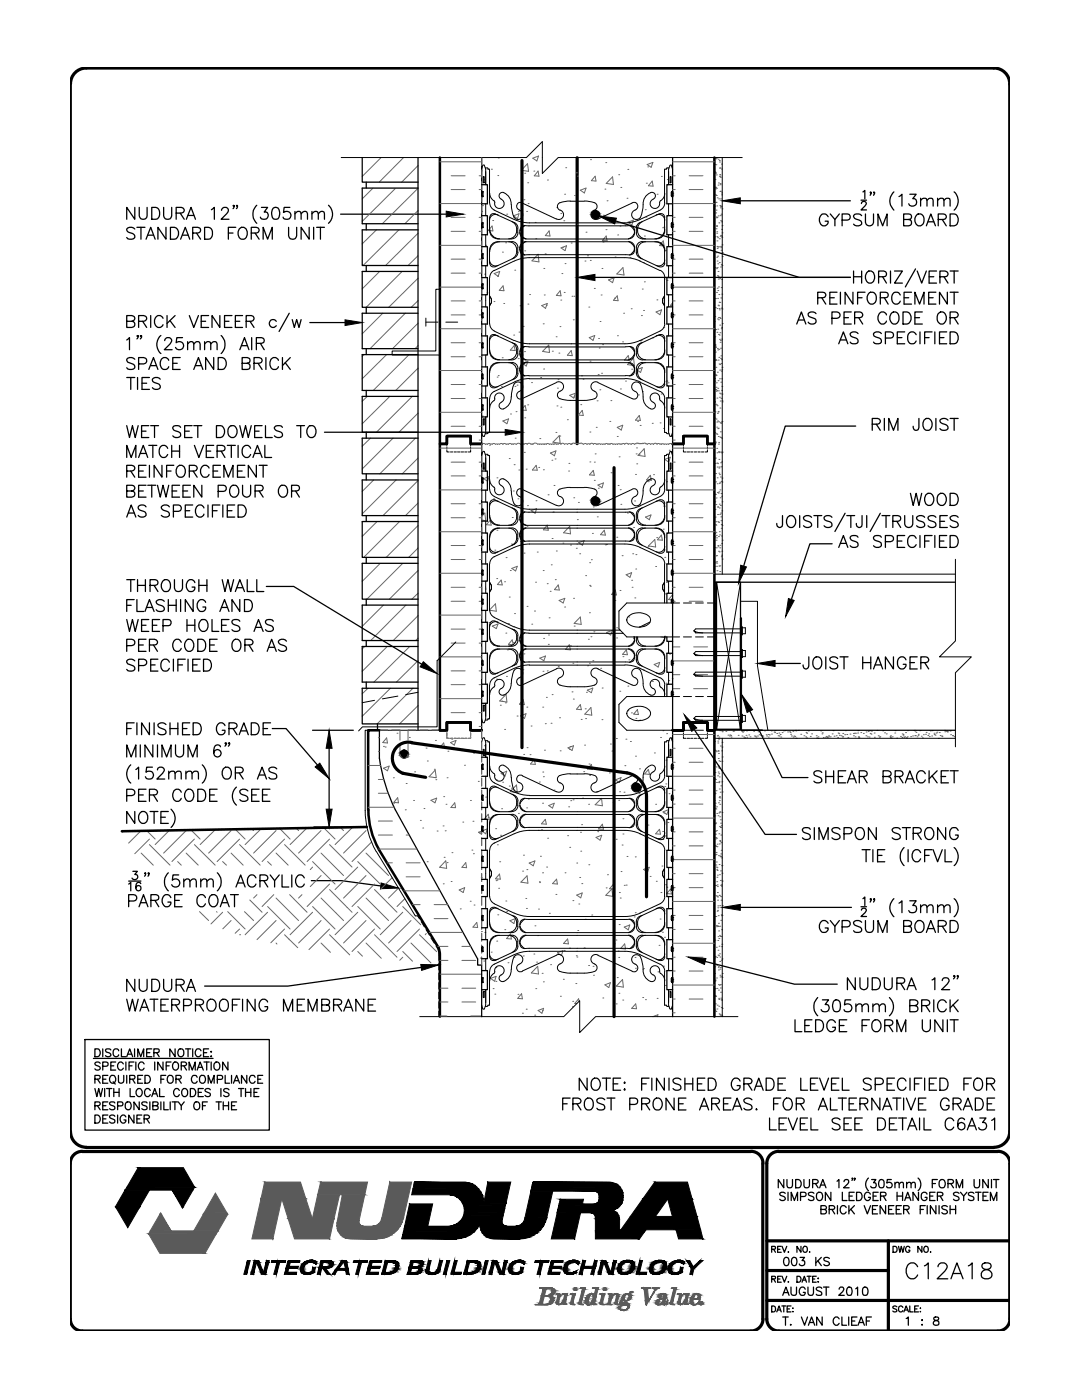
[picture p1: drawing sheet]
<svg xmlns="http://www.w3.org/2000/svg" width="216mm" height="279mm" viewBox="0 0 216 279" stroke-linecap="round" stroke-linejoin="round" font-family="sans-serif">
<!-- layer: TEXT -->
<g fill="#000" stroke="#000" stroke-width=".2">
<path d="M89 42.1l3.5 .6-3.5 .6zM115.2 55.4l3.5-.6v1.2zM119.4 43.1l3.6 .4-.3 1.2zM144.1 40.1l3.6-.6v1.2zM68.8 63.8l3.5 .6-3.5 .6zM100.8 85.7l3.4 .6-3.4 .6zM147.8 112.8l1.1 .3-1.5 3.3zM157.3 119.5l1.2 .3-1.7 3.2zM84.5 132.1l2.7 2.3-3.4-1.3zM151.1 132.4l3.6-.6v1.2zM62.9 153.1l.9-.8 1.9 3.1zM65.7 145.7l.6 3.6h-1.2z"/>
<path d="M136.5 142.6l2.5 2.7-1 .7zM148.1 138.7l2.1 2.9-1.1 .6zM65.1 161.5h1.2l-.6 3.5zM76 176.2l3.5 1-3.6 .2zM84 192.5l3.6 .1-3.5 1.1zM137.3 191l3.6 .3-.3 1.2zM144.1 181.1l3.6-.6v1.2z"/>
</g>
<g fill="none" stroke="#000" stroke-width=".25">
<path d="M171.8 39.9h1.1M172.2 38.3l.4-.3v1.7M173.8 38.4h-.2l.1-.1 .1 .1-.2 .6M174.5 38.4h-.2l.1-.1 .1 .1-.2 .6M178.4 38.3a2.44 2.44 0 0 0 0 3.6M179.4 39.2l.6-.4v2.3M181.5 38.8h1.3l-.7 .9a.79 .79 0 0 1 .7 1.1 .79 .79 0 0 1-1.3 .2l-.2-.3M183.7 40a.85 .85 0 0 1 1.1-.3l.2 1.4M183.7 39.6v1.5M185 40l.5-.4 .6 .1 .1 1.4M187.1 40l.6-.4 .5 .1 .2 1.4M187.1 39.6v1.5"/>
<path d="M188.4 40a.83 .83 0 0 1 1.1-.3l.1 1.4M190.4 38.3a2.44 2.44 0 0 1 0 3.6M26.9 41.4v2.4l-1.6-2.4v2.4M26.9 45.7a.91 .91 0 0 0-1.6 .2l.5 .5a1.24 1.24 0 0 1 1.1 .7v.3a1.08 1.08 0 0 1-1.6 0M27.3 45.4h1.6M27.8 41.4v1.7a.79 .79 0 0 0 .8 .7 .79 .79 0 0 0 .8-.7v-1.7M28.1 45.4v2.3M29.1 47.7l1-2.3 .9 2.3M29.5 46.9h1.1M30.3 41.4h.8a1.29 1.29 0 0 1 .8 1.2 1.29 1.29 0 0 1-.8 1.2h-.8zM32.7 41.4v1.7a.81 .81 0 0 0 .8 .7 .81 .81 0 0 0 .8-.7v-1.7M33.1 45.4v2.3l-1.6-2.3v2.3"/>
<path d="M34 45.4h.8a1.26 1.26 0 0 1 .9 1.2 1.26 1.26 0 0 1-.9 1.1h-.8zM35.2 42.5l1.3-.1a.51 .51 0 0 0 0-.9l-1.3-.1v2.4M36 42.5l.8 1.3M36 47.7l1-2.3 .9 2.3M36.4 46.9h1.1M37.2 43.8l.9-2.4 .9 2.4M37.5 43h1.2M38.5 46.5l1.3-.1a.56 .56 0 0 0 0-.9l-1.3-.1v2.3M39.2 46.5l.8 1.2M40.8 45.4h.8a1.28 1.28 0 0 1 .8 1.2 1.28 1.28 0 0 1-.8 1.1h-.8zM42.2 41.9l.6-.5v2.4M44.2 42l.3-.5 .6-.1a.62 .62 0 0 1 .4 .9l-1.4 1.5h1.6"/>
<path d="M45.6 46.5h.9M46.7 41l-.1 .2-.1-.2h.2l-.2 .6M47 45.4h-1.4v2.3M47.4 41l-.1 .2-.1-.2h.2l-.2 .6M47.7 45.7a.89 .89 0 0 1 1-.3 .89 .89 0 0 1 .6 .9 1.06 1.06 0 0 1-.2 1.1 1.06 1.06 0 0 1-1.1 .3 1.51 1.51 0 0 1-.3-2zM50.1 46.5h1.1a.65 .65 0 0 0 .5-.7l-.2-.3-.3-.1h-1.1v2.3M50.9 46.5l.8 1.2M51.2 41a2.48 2.48 0 0 0 0 3.6M52.2 41.4h1.2l-.7 .9a.75 .75 0 0 1 .8 .9 .75 .75 0 0 1-1 .6l-.3-.1-.2-.4M52.5 47.7v-2.3l.9 2.3 .9-2.3v2.3M54.5 41.5a.75 .75 0 0 1 1.2 .4 1.94 1.94 0 0 1-.2 1.8 .83 .83 0 0 1-1.2-.4 1.91 1.91 0 0 1 .2-1.8zM57.6 45.4v1.7a.82 .82 0 0 0 .8 .6 .82 .82 0 0 0 .8-.6v-1.7"/>
<path d="M57.8 41.4h-1.1l-.1 1a.84 .84 0 0 1 1.2 0 .84 .84 0 0 1-.1 1.2 .84 .84 0 0 1-1.2-.3M58.9 42.7l.5-.5 .6 .1 .1 1.5M58.9 42.2v1.6M60.1 42.7l.6-.5 .5 .1 .2 1.5M61.7 45.4v2.3l-1.6-2.3v2.3M62.2 42.7l.6-.5 .6 .1 .1 1.5M62.2 42.2v1.6M62.6 45.4v2.3M63.2 45.4h1.5M63.5 42.7l.6-.5 .6 .1v1.5M63.9 45.4v2.3M65.5 41a2.39 2.39 0 0 1 0 3.6"/>
<path d="M68 42.7h21M122.8 44.1l36.7 11.3h10.2h-51M147.7 40.1h22M163.2 59.4l1.3-.1a.54 .54 0 0 0 0-.9l-1.3-.1v2.4M164 59.4l.8 1.3M165.2 43.3a.9 .9 0 0 0-1-.6 .9 .9 0 0 0-.7 .9 1.04 1.04 0 0 0 .2 1.1 1.04 1.04 0 0 0 1.2 .2l.3-.4v-.4h-.6M165.6 59.4h.9M165.7 42.7l.9 1.1v1.3M167 58.3h-1.4v2.4h1.4M167.5 42.7l-.9 1.1M167.7 58.3v2.4M168 43.9h1.1a.62 .62 0 0 0 .6-.6 .62 .62 0 0 0-.6-.6h-1.1v2.4"/>
<path d="M170.2 58.3v2.4l-1.6-2.4v2.4M170.3 54.1v2.4M170.3 55.2h1.6M171.1 59.4h.9M171.9 40.6l.3-.4 .5 .1 .2 .2-.3 .6-.8 .8h1.1M171.9 43a.91 .91 0 0 0-1.6 .3l.5 .4a1.24 1.24 0 0 1 1.1 .7v.3a1.08 1.08 0 0 1-1.6 0M171.9 54.1v2.4M172.6 58.3h-1.5v2.4M172.7 42.7v1.7a.81 .81 0 0 0 .8 .7 .81 .81 0 0 0 .8-.7v-1.7M172.9 54.4l.3-.2a.91 .91 0 0 1 1.3 .8 1.03 1.03 0 0 1-.2 1.2 1.03 1.03 0 0 1-1.1 .2 1.45 1.45 0 0 1-.3-2zM173.5 58.4a1.11 1.11 0 0 1 1.3 .4 1.11 1.11 0 0 1 0 1.3 .89 .89 0 0 1-1.1 .6 .89 .89 0 0 1-.7-.9 1.53 1.53 0 0 1 .5-1.4zM175.2 45.1v-2.4l.9 2.4 .9-2.4v2.4"/>
<path d="M175.3 55.2l1.4-.1a.59 .59 0 0 0 0-.9l-1.4-.1v2.4M175.7 59.4l1.3-.1a.59 .59 0 0 0 0-.9l-1.3-.1v2.4M176.1 55.2l.8 1.3M176.5 59.4l.7 1.3M177.7 54.1v2.4M178.5 54.1h1.6l-1.6 2.4h1.6M179.6 58.9a.87 .87 0 0 0-1-.6 .87 .87 0 0 0-.7 .9 1.03 1.03 0 0 0 .3 1.2 1.03 1.03 0 0 0 1.1 .2l.3-.5M180.3 43.8l1.4-.1a.59 .59 0 0 0 0-.9l-1.4-.1v2.4l1.4-.2a.65 .65 0 0 0 .2-.6 .65 .65 0 0 0-.6-.5M180.4 59.4h.9M181.9 58.3h-1.5v2.4h1.5M182.7 53.7l-2 3.6M183 42.8a1.11 1.11 0 0 1 1.3 .4 1.11 1.11 0 0 1 0 1.3 .89 .89 0 0 1-1 .6 .89 .89 0 0 1-.7-1 1.53 1.53 0 0 1 .4-1.3z"/>
<path d="M183 54.1l.9 2.4 .9-2.4M184.8 45.1l.9-2.4 1 2.4M185.2 44.3h1.1M185.3 59.4h.9M185.4 55.2h.9M186.7 58.3h-1.4v2.4h1.4M186.9 54.1h-1.5v2.4h1.5M187.2 43.8l1.4-.1a.54 .54 0 0 0 0-.9l-1.4-.1v2.4M187.6 55.2l1.3-.1a.54 .54 0 0 0 0-.9l-1.3-.1v2.4M188 43.8l.8 1.3M188.4 55.2l.8 1.3M189 58.3v2.4l-1.5-2.4v2.4"/>
<path d="M189.6 42.7h.8a1.26 1.26 0 0 1 .8 1.2 1.26 1.26 0 0 1-.8 1.2h-.8zM189.6 54.1h1.6M189.6 58.3h1.6M190.4 54.1v2.4M190.4 58.3v2.4M25.3 64.1h1a.64 .64 0 0 0 .6-.7l-.1-.2-.5-.2h-1v2.3h1a.63 .63 0 0 0 .6-.4 .63 .63 0 0 0-.3-.7l-.3-.1M25.3 67.8l.5-.4v2.4M25.3 75.3h1.6M26.1 75.3v2.4M26.9 71.7a.91 .91 0 0 0-1.6 .2l.2 .4 .9 .3a.63 .63 0 0 1 .5 .8 1.08 1.08 0 0 1-1.6 0M27.4 75.3v2.4M27.6 67l-.2 .2-.1-.2h.3v.3l-.3 .3"/>
<path d="M27.7 64.1h1a.64 .64 0 0 0 .6-.7l-.2-.2-.4-.2h-1v2.3M27.7 72.6h1a.64 .64 0 0 0 .6-.6 .64 .64 0 0 0-.6-.6h-1v2.3M28.3 67l-.2 .2-.1-.2h.3v.3l-.3 .3M28.3 76.5h1M28.5 64.1l.8 1.2M29.7 73.7l.9-2.3 .9 2.3M29.8 75.3h-1.5v2.4h1.5M30.1 63v2.3M30.1 73h1.1M32 75.7a.88 .88 0 0 0-.9-.4 .88 .88 0 0 0-.7 .6l.2 .3 .9 .4a.61 .61 0 0 1 .3 1 1.05 1.05 0 0 1-1.4-.2M32.1 67a2.39 2.39 0 0 0 0 3.6M32.5 63.5a.87 .87 0 0 0-1-.5 .87 .87 0 0 0-.7 .9 1.04 1.04 0 0 0 .3 1.1 1.04 1.04 0 0 0 1.1 .2l.3-.4"/>
<path d="M32.9 68l.1-.4 .3-.2 .7 .1a.52 .52 0 0 1 .1 .8l-1.3 1.5h1.5M33.3 63v2.3M33.7 71.9a.88 .88 0 0 0-1-.5 .88 .88 0 0 0-.7 .9 1.04 1.04 0 0 0 .2 1.1 1.04 1.04 0 0 0 1.1 .2l.4-.4M33.9 64l1 1.3M34.5 72.5h.9M34.9 63l-1.6 1.5M36 71.4h-1.5v2.3h1.5M36.4 67.4h-1.1l-.1 1a.85 .85 0 0 1 1.2 0 .85 .85 0 0 1-.1 1.3 .85 .85 0 0 1-1.3-.4M37.4 68.7l.6-.5 .5 .1 .2 1.5M37.4 68.2v1.6M37.8 63l.9 2.3 .9-2.3M38.7 68.7l.5-.5 .6 .1 .1 1.5"/>
<path d="M38.7 73.7l.9-2.3 .9 2.3M39 73h1.1M40.1 64.1h.9M40.8 68.7l.6-.5 .6 .1 .1 1.5M40.8 68.2v1.6M41.6 63h-1.5v2.3h1.5M42.1 68.7l.5-.5 .6 .1 .1 1.5M42.6 71.4v2.3l-1.6-2.3v2.3M43.5 71.4h.8a1.26 1.26 0 0 1 .9 1.1 1.26 1.26 0 0 1-.9 1.2h-.8zM43.9 63v2.3l-1.6-2.3v2.3M44.1 67a2.48 2.48 0 0 1 0 3.6M44.8 64.1h.9"/>
<path d="M46.3 63h-1.5v2.3h1.5M47 64.1h.9M47.9 69.8l.9-2.4 .9 2.4M48.2 69h1.1M48.3 72.5l1.4-.1a.56 .56 0 0 0 0-.9l-1.4-.1v2.3l1.4-.1a.65 .65 0 0 0 .2-.6 .65 .65 0 0 0-.6-.5M48.4 63h-1.4v2.3h1.4M49.1 64.1h1a.65 .65 0 0 0 .6-.7l-.2-.3-.4-.1h-1v2.3M49.9 64.1l.8 1.2M50.2 67.4v2.4M50.7 72.5l1.3-.1a.51 .51 0 0 0 0-.9l-1.3-.1v2.3M51.2 68.5l1.3-.1a.56 .56 0 0 0 0-.9l-1.3-.1v2.4M51.5 72.5l.8 1.2"/>
<path d="M52 68.5l.7 1.3M53.1 71.4v2.3M55.1 64.1a.77 .77 0 0 0-1.1-.1 .77 .77 0 0 0 0 1.1 .77 .77 0 0 0 1.1-.1M55.6 71.9a.88 .88 0 0 0-1.1-.5 .88 .88 0 0 0-.6 .9 1.04 1.04 0 0 0 .2 1.1 1.04 1.04 0 0 0 1.1 .2l.4-.4M56.4 71.4v2.3M56.9 72.4l1 1.3M57.7 62.5l-2 3.7M57.9 71.4l-1.5 1.6M58.3 63.8l.4 1.5 .5-1.5 .5 1.5 .4-1.5M61.8 64.4h7M159 64.7l.9-2.4 .9 2.4M159.3 63.9h1.2"/>
<path d="M162.8 62.6a.87 .87 0 0 0-.8-.4 .87 .87 0 0 0-.7 .7l.2 .3 1.1 .4a.59 .59 0 0 1 0 .9 1 1 0 0 1-1.3-.2M166 63.5h1a.64 .64 0 0 0 .6-.6 .64 .64 0 0 0-.6-.6h-1v2.4M167.4 68.6l.9-2.4 .9 2.4M167.7 67.8h1.1M168.4 63.4h.9M169.9 62.3h-1.5v2.4h1.5M170.5 63.4l1.4-.1a.56 .56 0 0 0 0-.9l-1.4-.1v2.4M171.2 66.6a.88 .88 0 0 0-.8-.4 .88 .88 0 0 0-.8 .6l.3 .3 .9 .4a.58 .58 0 0 1 .4 .6 .58 .58 0 0 1-.5 .5l-.8-.1-.3-.2M171.3 63.4l.8 1.3M175.9 66.6a.88 .88 0 0 0-.9-.4 .88 .88 0 0 0-.7 .6l.2 .3 .9 .4a.58 .58 0 0 1 .5 .6 .58 .58 0 0 1-.6 .5l-.8-.1-.2-.2M176.7 67.5h1a.6 .6 0 0 0 .6-.5 .6 .6 0 0 0-.3-.6l-1.3-.2v2.4M176.9 62.9a.87 .87 0 0 0-1-.6 .87 .87 0 0 0-.7 .9 1.16 1.16 0 0 0 1.1 1.5l.6-.6"/>
<path d="M177.8 62.6a.87 .87 0 0 1 1-.3 .87 .87 0 0 1 .6 .9 1.04 1.04 0 0 1-.3 1.1 1.04 1.04 0 0 1-1.1 .2 1.45 1.45 0 0 1-.2-1.9zM179 67.4h1M180.2 62.3h.8a1.29 1.29 0 0 1 .8 1.2 1.29 1.29 0 0 1-.8 1.2h-.8zM180.5 66.2h-1.5v2.4h1.5M182.6 60.7v-2.4l.9 2.4 .9-2.4v2.4M182.6 63.4h.9M182.8 66.8a.87 .87 0 0 0-1-.6 .87 .87 0 0 0-.7 .9 1.06 1.06 0 0 0 .2 1.2 1.06 1.06 0 0 0 1.2 .2l.3-.4M183.6 66.2v2.4M184 62.3h-1.4v2.4h1.4M184.5 67.4h.9M186 66.2h-1.5v2.4M186.5 66.2v2.4"/>
<path d="M187.2 62.6a.89 .89 0 0 1 1-.3 .89 .89 0 0 1 .6 .9 1.16 1.16 0 0 1-1.1 1.5 1.39 1.39 0 0 1-.5-2.1zM187.5 67.4h.9M188.9 66.2h-1.4v2.4h1.4M189.6 63.4l1.4-.1a.56 .56 0 0 0 0-.9l-1.4-.1v2.4M189.6 66.2h.8a1.26 1.26 0 0 1 .8 1.2 1.26 1.26 0 0 1-.8 1.2h-.8zM190.4 63.4l.8 1.3M25.3 84.9l.5 2.4 .6-2.4 .6 2.4 .6-2.4M25.3 91.3v-2.4l.9 2.4 .9-2.4v2.4M25.3 94h1a.64 .64 0 0 0 .6-.7l-.1-.2-.5-.2h-1v2.3M25.3 98h1a.65 .65 0 0 0 .6-.7l-.3-.4-1.3-.1v2.4h1a.63 .63 0 0 0 .6-.4 .63 .63 0 0 0-.3-.7l-.3-.1M26.1 94l.8 1.2M27.7 91.3l.9-2.4 .9 2.4"/>
<path d="M27.7 94h.9M27.7 98h.9M28 90.5h1.1M28.3 86h.8M29.1 92.9h-1.4v2.3h1.4M29.1 96.8h-1.4v2.4h1.4M29.5 96.8h1.6M29.7 84.9h-1.4v2.4h1.4M29.7 88.9h1.6M29.8 92.9v2.3M30.1 84.9h1.5M30.3 96.8v2.4"/>
<path d="M30.5 88.9v2.4M30.8 84.9v2.4M31.4 96.8l.6 2.4 .5-2.4 .6 2.4 .6-2.4M32.3 92.9v2.3l-1.6-2.3v2.3M33.2 94h.9M33.5 89.5a.87 .87 0 0 0-1-.6 .87 .87 0 0 0-.7 .9 1.04 1.04 0 0 0 .2 1.1 1.04 1.04 0 0 0 1.1 .3l.4-.5M34.3 88.9v2.4M34.3 90h1.5M34.3 98h1M34.7 92.9h-1.5v2.3M35.4 93.2a.89 .89 0 0 1 1-.3 .89 .89 0 0 1 .6 .9 1.06 1.06 0 0 1-.2 1.1 1.06 1.06 0 0 1-1.2 .3 1.51 1.51 0 0 1-.2-2zM35.8 96.8h-1.5v2.4h1.5"/>
<path d="M35.8 88.9v2.4M36 85.3a.88 .88 0 0 0-.8-.4 .88 .88 0 0 0-.7 .6l.2 .3 .9 .4a.59 .59 0 0 1 .4 .8 1.02 1.02 0 0 1-1.5 0M36.5 98h.9M36.8 86h1M37.8 94h1a.65 .65 0 0 0 .5-.7l-.2-.3-.3-.1h-1v2.3M38 96.8h-1.5v2.4h1.5M38.3 84.9h-1.5v2.4h1.5M38.5 94l.8 1.2M38.7 84.9h1.6M38.8 88.9l.9 2.4 .9-2.4M39.5 84.9v2.4M40.3 96.8v2.4l-1.6-2.4v2.4"/>
<path d="M41.2 90h.9M41.7 93.4a.87 .87 0 0 0-1-.5 .87 .87 0 0 0-.7 .9 1.08 1.08 0 0 0 .3 1.1 1.08 1.08 0 0 0 1.1 .3l.3-.5M42.5 94h.9M42.6 88.9h-1.4v2.4h1.4M43.2 84.9h.8a1.26 1.26 0 0 1 .8 1.2 1.26 1.26 0 0 1-.8 1.2h-.8zM43.3 90l1.4-.1a.56 .56 0 0 0 0-.9l-1.4-.1v2.4M43.5 98.1l1.4-.1 .2-.4v-.3l-.2-.4-1.4-.1v2.4M44 92.9h-1.5v2.3h1.5M44.1 90l.8 1.3M44.7 95.2v-2.3l.9 2.3 .9-2.3v2.3M45.4 88.9h1.6M45.7 85.3a.89 .89 0 0 1 1-.3 .89 .89 0 0 1 .6 .8 1.04 1.04 0 0 1-.2 1.2 1.04 1.04 0 0 1-1.2 .2 1.47 1.47 0 0 1-.2-1.9z"/>
<path d="M46 97.2a.89 .89 0 0 1 1-.3 .89 .89 0 0 1 .6 .8 1.04 1.04 0 0 1-.2 1.2 1.04 1.04 0 0 1-1.1 .2 1.44 1.44 0 0 1-.3-1.9zM46.2 88.9v2.4M47.4 94h.9M47.5 88.9v2.4M47.9 84.9l.5 2.4 .6-2.4 .5 2.4 .6-2.4M48.4 96.8v1.7a.82 .82 0 0 0 .8 .7 .82 .82 0 0 0 .8-.7v-1.7M48.9 92.9h-1.5v2.3h1.5M50 89.5a.87 .87 0 0 0-1-.6 .87 .87 0 0 0-.7 .9 1.04 1.04 0 0 0 .2 1.1 1.04 1.04 0 0 0 1.2 .3l.3-.5M50.5 91.3l.9-2.4 .9 2.4M50.8 86h.9M50.8 90.5h1.2M50.9 98h1.1a.65 .65 0 0 0 .5-.7l-.2-.4-1.4-.1v2.4"/>
<path d="M51.2 92.9v2.3l-1.7-2.3v2.3M51.7 92.9h1.6M51.7 98l.8 1.2M52.3 84.9h-1.5v2.4h1.5M52.5 92.9v2.3M52.8 88.9v2.4h1.4M53 84.9v2.4h1.3M56 96.9a1.1 1.1 0 0 1 1.3 .4 1.1 1.1 0 0 1-.1 1.4 .87 .87 0 0 1-.9 .5 .87 .87 0 0 1-.7-.9 1.55 1.55 0 0 1 .4-1.4zM56.4 85.3a.92 .92 0 0 0-1.6 .2 1.24 1.24 0 0 0 1.1 .7 .58 .58 0 0 1 .4 .4 .58 .58 0 0 1-.2 .6 1.13 1.13 0 0 1-1.3-.2M58.2 98l1.3-.1a.59 .59 0 0 0 0-1l-1.3-.1v2.4M59 98l.7 1.2M59.2 84.9h1.6"/>
<path d="M60 84.9v2.4M61.7 85a1.09 1.09 0 0 1 1.2 .4 1.09 1.09 0 0 1 0 1.3 .87 .87 0 0 1-1 .6 .87 .87 0 0 1-.7-.9 1.53 1.53 0 0 1 .5-1.4zM64.7 86.3h36.1M170.7 85h-14l-8.3 28M174 84.7h1.1a.65 .65 0 0 0 .6-.7l-.3-.4-.3-.1h-1.1v2.4M174.9 84.7l.8 1.2M176.5 83.5v2.4M177.3 85.9v-2.4l1 2.4 .9-2.4v2.4M181.7 98.5l.5 2.4 .6-2.4 .6 2.4 .5-2.4M183.4 83.5v1.8l-.2 .4a.56 .56 0 0 1-.9 0l-.1-.6M184.4 83.8a.89 .89 0 0 1 1-.3 .89 .89 0 0 1 .6 .9 1.08 1.08 0 0 1-.3 1.1 1.08 1.08 0 0 1-1.1 .3 1.51 1.51 0 0 1-.2-2zM184.7 98.8a.89 .89 0 0 1 1-.3 .89 .89 0 0 1 .6 .9 1.04 1.04 0 0 1-.2 1.1 1.04 1.04 0 0 1-1.1 .2 1.51 1.51 0 0 1-.3-1.9z"/>
<path d="M186.7 83.5v2.4M187.2 98.8a.89 .89 0 0 1 1-.3 .89 .89 0 0 1 .6 .9 1.04 1.04 0 0 1-.2 1.1 1.04 1.04 0 0 1-1.1 .2 1.51 1.51 0 0 1-.3-1.9zM189.2 83.8a.92 .92 0 0 0-1.6 .3 1.24 1.24 0 0 0 1.1 .6 .61 .61 0 0 1 .2 1.1 1.17 1.17 0 0 1-1.3-.3M189.6 98.5h.8a1.29 1.29 0 0 1 .8 1.2 1.29 1.29 0 0 1-.8 1.2h-.8zM189.6 83.5h1.6M190.4 83.5v2.4M25.3 103.2l.9-2.4 .9 2.4M25.3 115.7h1.6M25.6 102.4h1.2M26.1 115.7v2.4M26.8 119.7h-1.5v2.3M27.3 119.7v2.3h1.4"/>
<path d="M27.4 115.7v2.4M27.4 116.8h1.6M29 115.7v2.4M29.1 101.2a.85 .85 0 0 0-.8-.5 .85 .85 0 0 0-.7 .7l.2 .3 .9 .4a.58 .58 0 0 1 .4 .4 .58 .58 0 0 1-.2 .6 1.05 1.05 0 0 1-1.3-.2M29.9 116.8l1.4-.1a.56 .56 0 0 0 0-.9l-1.4-.1v2.4M30.7 116.8l.8 1.3M32.4 116l.3-.2a.89 .89 0 0 1 1.3 .8 1.04 1.04 0 0 1-.2 1.1 1.04 1.04 0 0 1-1.1 .3 1.45 1.45 0 0 1-.3-2zM33.6 119.7v2.3M33.8 101.2a.89 .89 0 0 0-.9-.4 .89 .89 0 0 0-.7 .6 1.24 1.24 0 0 0 1.1 .7 .58 .58 0 0 1 .5 .4 .58 .58 0 0 1-.2 .6 1.13 1.13 0 0 1-1.4-.2M34.6 102.1h1a.64 .64 0 0 0 .6-.7 .64 .64 0 0 0-.6-.6h-1v2.4M34.8 115.7v1.7a.81 .81 0 0 0 .8 .7 .81 .81 0 0 0 .8-.7v-1.7M35.2 119.7v2.3"/>
<path d="M36 119.7v2.3M37 101.9h.9M38.5 100.8h-1.5v2.4h1.5M38.5 119.7v2.3l-1.5-2.3v2.3M38.9 116.3a.87 .87 0 0 0-1-.6 .87 .87 0 0 0-.7 .9 1.07 1.07 0 0 0 .2 1.1 1.07 1.07 0 0 0 1.1 .3l.3-.3 .1-.5h-.6M39.7 116.8h1.6M39.7 115.7v2.4M40.7 101.4a.87 .87 0 0 0-1-.6 .87 .87 0 0 0-.7 .9 1.03 1.03 0 0 0 .2 1.2 1.03 1.03 0 0 0 1.2 .2l.3-.5M41.3 115.7v2.4M41.5 100.8v2.4M42.4 101.9h.9M43.9 100.8h-1.5v2.4"/>
<path d="M44.3 115.7l.6 2.4 .6-2.4 .5 2.4 .6-2.4M44.5 100.8v2.4M45.4 101.9h.9M46.8 100.8h-1.4v2.4h1.4M47 118.1l.9-2.4 .9 2.4M47.3 117.3h1.1M47.5 100.8h.8a1.29 1.29 0 0 1 .9 1.2 1.29 1.29 0 0 1-.9 1.2h-.8zM47.9 119.7v2.3l-1.6-2.3v2.3M48.8 119.7a1.29 1.29 0 0 1 1.5 .6 1.29 1.29 0 0 1-.4 1.6l-1.1 .1zM49.3 115.7v2.4h1.4M51.2 115.7v2.4h1.4M53.1 117h5.5l25.6 15.6"/>
<path d="M156.1 102.9v1.8a.59 .59 0 0 1-.6 .6 .65 .65 0 0 1-.5-.8M157.2 103.2a.89 .89 0 0 1 1-.3 .89 .89 0 0 1 .6 .9 1.04 1.04 0 0 1-.3 1.1 1.04 1.04 0 0 1-1.1 .2 1.44 1.44 0 0 1-.2-1.9zM159.6 102.9v2.4M161.9 103.2a.92 .92 0 0 0-1.6 .2 1.24 1.24 0 0 0 1.2 .7 .58 .58 0 0 1 .2 1 1.08 1.08 0 0 1-1.4-.2M162.4 102.9h1.6M163.2 102.9v2.4M166 103.2a.88 .88 0 0 0-.8-.3 .88 .88 0 0 0-.8 .5l.1 .3 .4 .2 .7 .2a.58 .58 0 0 1 .2 1 1.05 1.05 0 0 1-1.4-.2M166 108.5h-4.4l-3.7 11.1M167.4 109.2l.9-2.3 .9 2.3M167.7 108.4h1.1M168.6 102.4l-2 3.7M169 102.9h1.5"/>
<path d="M169.8 102.9v2.4M171.2 107.2a.88 .88 0 0 0-.8-.4 .88 .88 0 0 0-.8 .6l.3 .4 .9 .3a.59 .59 0 0 1 .4 .8 1.02 1.02 0 0 1-1.6 0M172 102.9v1.8a.59 .59 0 0 1-.7 .6 .65 .65 0 0 1-.4-.8M172.9 102.9v2.4M175.7 102.4l-2.1 3.7M175.9 107.2a.88 .88 0 0 0-.9-.4 .88 .88 0 0 0-.7 .6l.2 .4 .9 .3a.59 .59 0 0 1 .5 .8 1.02 1.02 0 0 1-1.6 0M176 102.9h1.6M176.7 108.1h1a.63 .63 0 0 0 .6-.4 .63 .63 0 0 0-.3-.7l-1.3-.1v2.3M176.8 102.9v2.4M178.2 104l1.3-.1a.56 .56 0 0 0 0-.9l-1.3-.1v2.4M179 104l.7 1.3M179 108h1"/>
<path d="M180.5 102.9v1.7a.81 .81 0 0 0 .8 .7 .81 .81 0 0 0 .8-.7v-1.7M180.5 106.9h-1.5v2.3h1.5M182.8 107.4a.87 .87 0 0 0-1-.5 .87 .87 0 0 0-.7 .9 1.03 1.03 0 0 0 .2 1.1 1.03 1.03 0 0 0 1.2 .2l.3-.4M183.6 106.9v2.3M184.5 103.2a.92 .92 0 0 0-1.6 .2 1.24 1.24 0 0 0 1.1 .7 .61 .61 0 0 1 .3 1 1.13 1.13 0 0 1-1.4-.2M184.5 108h.9M186 106.9h-1.5v2.3M186.5 106.9v2.3M186.7 103.2a.88 .88 0 0 0-.8-.3 .88 .88 0 0 0-.7 .5l.2 .4 .9 .3a.58 .58 0 0 1 .2 1 1.05 1.05 0 0 1-1.3-.2M187.5 108h.9M187.6 104h.9M188.9 106.9h-1.4v2.3h1.4"/>
<path d="M189 102.9h-1.4v2.4h1.4M189.6 106.9h.8a1.26 1.26 0 0 1 .8 1.2 1.26 1.26 0 0 1-.8 1.1h-.8zM191.2 103.2a.92 .92 0 0 0-1.6 .2 1.24 1.24 0 0 0 1.1 .7 .61 .61 0 0 1 .3 1 1.13 1.13 0 0 1-1.4-.2M25.3 123.6l.5 2.4 .6-2.4 .6 2.4 .6-2.4M25.3 128.8h1a.64 .64 0 0 0 .6-.6 .64 .64 0 0 0-.6-.6h-1v2.4M25.3 120.8h.9M26.9 131.9a1.08 1.08 0 0 0-1.6 0 .61 .61 0 0 0 .5 .7l.6 .2a.63 .63 0 0 1 .5 .8 1.08 1.08 0 0 1-1.6 0M27.7 132.8h1a.64 .64 0 0 0 .6-.6 .64 .64 0 0 0-.6-.6h-1v2.3M27.7 128.7h.9M28.3 124.8h.8M28.9 122l.9-2.3 .9 2.3M29.1 127.6h-1.4v2.4h1.4"/>
<path d="M29.3 121.2h1.1M29.7 123.6h-1.4v2.4h1.4M29.8 128.7l1.4-.1a.54 .54 0 0 0 0-.9l-1.4-.1v2.4M30.1 132.7h.9M30.4 124.8h.9M30.6 128.7l.8 1.3M31.5 131.6h-1.4v2.3h1.4M31.8 123.6h-1.4v2.4h1.4M32.5 124.9h1.1a.62 .62 0 0 0 .6-.6 .62 .62 0 0 0-.6-.7h-1.1v2.4M32.8 120a.92 .92 0 0 0-1.6 .2 1.24 1.24 0 0 0 1.1 .7 .61 .61 0 0 1 .2 1 1.17 1.17 0 0 1-1.3-.2M33.6 120.8h1.6M33.8 132.2a.87 .87 0 0 0-1-.6 .87 .87 0 0 0-.7 .9 1.04 1.04 0 0 0 .2 1.1 1.04 1.04 0 0 0 1.2 .2l.3-.4"/>
<path d="M34.6 131.6v2.3M35.5 132.7h.9M36.2 128.2a.87 .87 0 0 0-1-.6 .87 .87 0 0 0-.7 .9 1.03 1.03 0 0 0 .2 1.2 1.03 1.03 0 0 0 1.1 .2l.4-.5M37 131.6h-1.5v2.3M37.3 127.7l.2-.1a1.16 1.16 0 0 1 1.1 .6 1.16 1.16 0 0 1-.1 1.2 .87 .87 0 0 1-1 .6 .87 .87 0 0 1-.7-.9 1.53 1.53 0 0 1 .5-1.4zM37.3 124.8h1.6M37.3 123.6v2.4M37.5 131.6v2.3M38.5 132.7h.8M38.9 123.6v2.4M39.5 127.6h.8a1.32 1.32 0 0 1 .8 1.2 1.32 1.32 0 0 1-.8 1.2h-.8zM39.9 131.6h-1.4v2.3h1.4"/>
<path d="M40.1 123.7a1.1 1.1 0 0 1 1.3 .4 1.1 1.1 0 0 1 0 1.4 .87 .87 0 0 1-1 .5 .87 .87 0 0 1-.7-.9 1.55 1.55 0 0 1 .4-1.4zM40.6 131.6a1.29 1.29 0 0 1 1.5 .6 1.29 1.29 0 0 1-.4 1.6l-1.1 .1zM41 120.2a.87 .87 0 0 0-1-.5 .87 .87 0 0 0-.7 .9 1.08 1.08 0 0 0 .3 1.1 1.08 1.08 0 0 0 1.1 .2l.3-.2v-.6h-.5M41.8 128.7h1M42.3 123.6v2.4h1.4M43.3 127.6h-1.5v2.4h1.5M43.9 122l.9-2.3 .9 2.3M44.2 121.2h1.2M44.2 124.8h.9M45.7 123.6h-1.5v2.4h1.5M46.7 127.7a.89 .89 0 0 1 1.4 .8 1.03 1.03 0 0 1-.2 1.2 1.03 1.03 0 0 1-1.2 .2 1.52 1.52 0 0 1 0-2.2zM47.9 124a.88 .88 0 0 0-.9-.4 .88 .88 0 0 0-.7 .6l.2 .3 .9 .4a.61 .61 0 0 1 .2 1 1.05 1.05 0 0 1-1.3-.2"/>
<path d="M48.9 128.7l1.3-.1a.54 .54 0 0 0 0-.9l-1.3-.1v2.4M49.7 128.7l.8 1.3M50.7 126l.9-2.4 .9 2.4M51 125.2h1.2M53.3 130l.9-2.4 .9 2.4M53.7 129.2h1.1M54.5 124a.88 .88 0 0 0-.8-.4 .88 .88 0 0 0-.7 .6l.2 .3 .9 .4a.61 .61 0 0 1 .2 1 1.05 1.05 0 0 1-1.3-.2M57.2 128a.89 .89 0 0 0-.9-.5 .89 .89 0 0 0-.7 .7 1.24 1.24 0 0 0 1.1 .6 .56 .56 0 0 1 .4 .5 .56 .56 0 0 1-.2 .6 1.08 1.08 0 0 1-1.3-.2M154.7 132.4h5M161.4 131.1v1.8a.64 .64 0 0 1-.7 .6 .72 .72 0 0 1-.5-.8M162.4 131.4a.87 .87 0 0 1 1-.3 .87 .87 0 0 1 .6 .9 1.04 1.04 0 0 1-.3 1.1 1.04 1.04 0 0 1-1.1 .3 1.58 1.58 0 0 1-.2-2zM164.8 131.1v2.4"/>
<path d="M167.1 131.4a.87 .87 0 0 0-.8-.3 .87 .87 0 0 0-.7 .6l.2 .3 1.1 .4a.59 .59 0 0 1 0 1 1 1 0 0 1-1.3-.3M167.6 131.1h1.6M168.4 131.1v2.4M172.1 131.1v2.4M172.1 132.2h1.7M173.8 131.1v2.4M174.3 133.5l.9-2.4 .9 2.4M174.6 132.7h1.2M178.3 131.1v2.4l-1.6-2.4v2.4M180.8 131.7a.87 .87 0 0 0-1-.6 .87 .87 0 0 0-.7 .9 1.04 1.04 0 0 0 .2 1.1 1.04 1.04 0 0 0 1.1 .3l.4-.5v-.3h-.6M181.6 132.2h.9M183 131.1h-1.4v2.4h1.4"/>
<path d="M183.7 132.2l1.4-.1a.56 .56 0 0 0 0-.9l-1.4-.1v2.4M184.5 132.2l.8 1.3M25.3 151.1v-2.4l.9 2.4 .9-2.4v2.4M25.3 158.8h1a.64 .64 0 0 0 .6-.7 .64 .64 0 0 0-.6-.6h-1v2.4M25.3 145.4h.9M26.1 152.6a2.44 2.44 0 0 0 0 3.7M26.8 144.3h-1.5v2.3M27.1 153.6l.6-.5v2.4M27.3 144.3v2.3M27.7 158.7h.9M28 148.7v2.4M29.1 157.5h-1.4v2.4h1.4"/>
<path d="M29.8 144.3v2.3l-1.5-2.3v2.3M29.8 158.7l1.4-.1a.55 .55 0 0 0 0-1l-1.4-.1v2.4M30.4 153.1h-1.1l-.2 1a.85 .85 0 0 1 1.3 0 .85 .85 0 0 1-.2 1.3 .85 .85 0 0 1-1.2-.4M30.5 148.7v2.4l-1.6-2.4v2.4M30.6 158.7l.8 1.2M30.7 144.3v2.3M31.4 153.7l.2-.5 .7-.1a.56 .56 0 0 1 .4 .9l-1.4 1.5h1.6M31.4 148.7v2.4M32.3 151.1v-2.4l.9 2.4 .9-2.4v2.4M33.1 144.6a.92 .92 0 0 0-1.6 .2 1.57 1.57 0 0 0 1.4 .8l.2 .4v.3a1.08 1.08 0 0 1-1.6 0M33.7 154.3a.85 .85 0 0 1 1.1-.3l.1 1.5M33.7 153.9v1.6"/>
<path d="M33.9 145.4h1.6M33.9 144.3v2.3M34.9 154.3l.6-.4 .5 .1 .2 1.5M35 148.7v1.7a.81 .81 0 0 0 .8 .7 .81 .81 0 0 0 .8-.7v-1.7M35.5 144.3v2.3M36.2 158.1a.87 .87 0 0 0-1-.6 .87 .87 0 0 0-.7 .9 1.03 1.03 0 0 0 .2 1.2 1.03 1.03 0 0 0 1.1 .2l.4-.5M36.4 145.4h.9M37.1 154.3l.5-.4 .6 .1 .1 1.5M37.1 153.9v1.6M37.3 157.6a.91 .91 0 0 1 1.4 .8 1.03 1.03 0 0 1-.2 1.2 1.03 1.03 0 0 1-1.2 .2 1.43 1.43 0 0 1 0-2.2zM37.5 151.1v-2.4l1 2.4 .8-2.4v2.4M37.9 144.3h-1.5v2.3h1.5"/>
<path d="M38.3 154.3a.83 .83 0 0 1 1.2-.3l.1 1.5M38.5 144.3h.8a1.26 1.26 0 0 1 .9 1.1 1.26 1.26 0 0 1-.9 1.2h-.8zM39.5 157.5h.8a1.32 1.32 0 0 1 .8 1.2 1.32 1.32 0 0 1-.8 1.2h-.8zM40.4 152.6a2.44 2.44 0 0 1 0 3.7M41.8 158.7h1M43.3 157.5h-1.5v2.4h1.5M44 149a.66 .66 0 0 0-1-.2 1.86 1.86 0 0 0 0 2.1 .74 .74 0 0 0 1.1-.3 .74 .74 0 0 0-.5-1 .74 .74 0 0 0-1 .7M44.5 153.4a.89 .89 0 0 1 1.1-.3 .89 .89 0 0 1 .6 .9 1.06 1.06 0 0 1-.3 1.1 1.06 1.06 0 0 1-1.1 .3 1.51 1.51 0 0 1-.3-2zM44.9 144.8a.87 .87 0 0 0-1-.5 .87 .87 0 0 0-.7 .8 1.08 1.08 0 0 0 .2 1.2 1.08 1.08 0 0 0 1.1 .2l.3-.2 .1-.6h-.6M45.1 148.3l-.1 .1-.1-.1h.2v.3l-.2 .3M45.7 145.4h1a.64 .64 0 0 0 .6-.7l-.1-.2-.5-.2h-1v2.3M45.8 148.3l-.1 .1-.1-.1h.2v.3l-.2 .3"/>
<path d="M46.5 145.4l.8 1.2M47 154.2h1a.65 .65 0 0 0 .5-.6l-.2-.4-.3-.1h-1v2.4M47.2 157.1a2.39 2.39 0 0 0 0 3.6M47.7 146.6l1-2.3 .8 2.3M47.7 154.2l.8 1.3M48.1 145.9h1.1M49.5 157.8a1.08 1.08 0 0 0-1.6 0l.1 .5 .3 .3a1.24 1.24 0 0 1 1.2 .6v.4a1.08 1.08 0 0 1-1.6 0M50.1 144.3a1.29 1.29 0 0 1 1.5 .6 1.29 1.29 0 0 1-.4 1.6l-1.1 .1zM50.2 158.7h1M51.4 155.5l.9-2.4 .9 2.4M51.7 157.5h-1.5v2.4h1.5M51.7 154.7h1.1"/>
<path d="M52.4 158.7h.9M52.5 145.4h.9M53.9 157.5h-1.5v2.4h1.5M54 144.3h-1.5v2.3h1.5M54.3 145.4h2.8l6.2 7.3M55.2 153.4a.88 .88 0 0 0-.8-.3 .88 .88 0 0 0-.7 .6l.2 .3 .9 .3a.58 .58 0 0 1 .4 .6 .58 .58 0 0 1-.5 .6l-.8-.1-.2-.3M62.4 145.7h8.1M65.7 149.3v12.2M138.5 145.6l14.2 20.9h6.2M149.6 141.9l6.5 13.3h5.1M164 154.2a.87 .87 0 0 0-.9-.4 .87 .87 0 0 0-.7 .6l.2 .4 .9 .3a.58 .58 0 0 1 .4 .4 .58 .58 0 0 1-.1 .6 1.05 1.05 0 0 1-1.4-.2M164.8 153.8v2.4"/>
<path d="M164.8 155h1.5M166.3 153.8v2.4M167.3 155h.9M168.8 153.8h-1.5v2.4h1.5M169.1 156.2l.9-2.4 .9 2.4M169.4 155.4h1.1M171.5 155l1.3-.2a.56 .56 0 0 0 0-.8l-1.3-.2v2.4M172.3 155l.7 1.2M176.2 155l1.4-.2a.51 .51 0 0 0 0-.8l-1.4-.2v2.4h1a.64 .64 0 0 0 .6-.6 .64 .64 0 0 0-.6-.6M178.6 155l1.4-.2a.56 .56 0 0 0 0-.8l-1.4-.2v2.4M179.4 155l.8 1.2M180.7 156.2l.8-2.4 1 2.4"/>
<path d="M181 155.4h1.1M184.6 154.4a.89 .89 0 0 0-1-.6 .89 .89 0 0 0-.7 1 1.06 1.06 0 0 0 .2 1.1 1.06 1.06 0 0 0 1.2 .2l.3-.5M185.4 153.8v2.4M186 154.8l1 1.4M187 153.8l-1.6 1.6M187.8 155h.9M189.2 153.8h-1.4v2.4h1.4M189.6 153.8h1.6M190.4 153.8v2.4M25.7 176.4l.4-.3v1.7M25.7 179.8h1a.67 .67 0 0 0 .6-.8l-.2-.3-.4-.2h-1v2.5M25.7 175.8h2.4"/>
<path d="M26.5 173.9h.9l-.5 .6a.56 .56 0 0 1 .5 .8 .56 .56 0 0 1-.9 .2l-.2-.3M26.9 162v2.3l-1.6-2.3v2.3M27.9 162.3l.2-.2a.91 .91 0 0 1 1.4 .7 1.09 1.09 0 0 1-1.2 1.5l-.2-.1a1.38 1.38 0 0 1-.2-1.9zM28.1 176.3a.49 .49 0 0 0-.7-.1 .98 .98 0 0 0 .3 1.6 .53 .53 0 0 0 .5-.5 .53 .53 0 0 0-.5-.6 .53 .53 0 0 0-.6 .5M29.1 174.3l-.1 .1-.2-.1h.3l-.3 .6M29.7 174.3l-.1 .1-.1-.1h.2l-.2 .6M29.9 162h1.6M30.1 179.7l1.4-.1a.56 .56 0 0 0 0-.9l-1.4-.2v2.5M30.7 162v2.3M30.9 179.7l.8 1.3M32.1 163.1h.9M33.6 174.2a2.48 2.48 0 0 0 0 3.6"/>
<path d="M33.6 162h-1.5v2.3h1.5M34.1 179.1a.89 .89 0 0 0-1-.6 .89 .89 0 0 0-.7 1 1.16 1.16 0 0 0 1.1 1.5 .9 .9 0 0 0 .6-1h-.6M34.1 161.5a2.44 2.44 0 0 1 0 3.6M34.9 179.7h.9M35.7 174.6h-1.2l-.1 1.1a.85 .85 0 0 1 1.3 0 .85 .85 0 0 1-.2 1.2 .85 .85 0 0 1-1.2-.3M36.3 178.5h-1.4v2.5h1.4M36.7 175.9l.5-.5 .6 .1 .1 1.5M36.7 175.4v1.6M37.9 175.9l.6-.5 .5 .1 .2 1.5M40.1 175.9l.5-.5 .6 .1 .1 1.5M40.1 175.4v1.6M41 179.1a.87 .87 0 0 0-1-.6 .87 .87 0 0 0-.7 1 1.04 1.04 0 0 0 .2 1.1 1.04 1.04 0 0 0 1.2 .2l.3-.4"/>
<path d="M41.3 175.9l.6-.5 .5 .1 .2 1.5M41.9 178.9a.89 .89 0 0 1 1-.3 .89 .89 0 0 1 .6 .9 1.04 1.04 0 0 1-.2 1.1 1.04 1.04 0 0 1-1.2 .2 1.51 1.51 0 0 1-.2-1.9zM43.4 174.2a2.48 2.48 0 0 1 0 3.6M46 178.5h1.6M46.8 178.5v2.5M47.1 177l.9-2.4 .9 2.4M47.4 176.2h1.2M51.1 175.2a.87 .87 0 0 0-1-.6 .87 .87 0 0 0-.7 .9 1.03 1.03 0 0 0 .2 1.2 1.03 1.03 0 0 0 1.1 .2l.4-.5M51.9 175.8h1a.59 .59 0 0 0 .5-.7l-.2-.4-.3-.1h-1v2.4M52.6 175.8l.8 1.2M53.9 174.6l.9 1.2v1.2M55.7 174.6l-.9 1.2"/>
<path d="M56.3 174.6v2.4h1.3M58.2 174.6v2.4M60.7 175.2a.89 .89 0 0 0-1-.6 .89 .89 0 0 0-.7 .9 1.06 1.06 0 0 0 .2 1.2 1.06 1.06 0 0 0 1.2 .2l.3-.5M62.1 175.8h6l7.9 1M62.6 165h8.2M161.7 165.5a.88 .88 0 0 0-.9-.4 .88 .88 0 0 0-.7 .6l.2 .4 1 .3a.58 .58 0 0 1 .2 1 1.05 1.05 0 0 1-1.4-.2M162.5 165.2v2.3M163.4 167.5v-2.3l.9 2.3 .9-2.3v2.3M167.6 165.5a.92 .92 0 0 0-1.6 .2 1.24 1.24 0 0 0 1.1 .7 .58 .58 0 0 1 .3 1 1.08 1.08 0 0 1-1.4-.2M168.4 166.4h1a.61 .61 0 0 0 .6-.6 .61 .61 0 0 0-.6-.6h-1v2.3M171.1 165.3a1.1 1.1 0 0 1 1.3 .4 1.1 1.1 0 0 1 0 1.3 .87 .87 0 0 1-1 .5 .87 .87 0 0 1-.7-.8 1.55 1.55 0 0 1 .4-1.4zM172 169.6h1.6"/>
<path d="M172.2 179.4l.4-.4v1.7M172.8 169.6v2.4M173.8 179.4l-.1 .2-.1-.2h.2l-.2 .6M174.2 169.6v2.4M174.5 179.4l-.1 .2-.1-.2h.2l-.2 .6M174.9 165.2v2.3l-1.6-2.3v2.3M175.1 170.7h.9M176.5 169.6h-1.4v2.4h1.4M178.4 179.4a2.39 2.39 0 0 0 0 3.6M179.6 165.5a.92 .92 0 0 0-1.6 .2 1.24 1.24 0 0 0 1.2 .7 .58 .58 0 0 1 .2 1 1.08 1.08 0 0 1-1.4-.2M180.1 165.2h1.6M180.4 169.1a2.48 2.48 0 0 0 0 3.6"/>
<path d="M180.9 165.2v2.3M181.2 169.6v2.4M181.5 179.8h1.3l-.7 .9a.75 .75 0 0 1 .8 .9 .75 .75 0 0 1-1 .5h-.4l-.2-.4M182.2 166.3h1a.64 .64 0 0 0 .6-.7l-.2-.3-1.4-.1v2.3M183 166.3l.8 1.2M183.7 170.2a.87 .87 0 0 0-1-.6 .87 .87 0 0 0-.7 .9 1.04 1.04 0 0 0 .2 1.1 1.04 1.04 0 0 0 1.2 .3l.3-.5M184.5 170.7h.9M185 165.3a1.15 1.15 0 0 1 1.3 .5 1.15 1.15 0 0 1-.2 1.4l-.2 .2a.91 .91 0 0 1-1.4-.7 1.55 1.55 0 0 1 .5-1.4zM186 169.6h-1.5v2.4M186.2 169.6l.9 2.4 .9-2.4M188.6 169.6v2.4h1.3M188.7 165.2v2.3l-1.6-2.3v2.3"/>
<path d="M190.4 169.1a2.39 2.39 0 0 1 0 3.6M190.4 179.4a2.39 2.39 0 0 1 0 3.6M191.2 165.7a.87 .87 0 0 0-1-.5 .87 .87 0 0 0-.7 .9 1.09 1.09 0 0 0 1.1 1.4 .84 .84 0 0 0 .6-.8h-.6M25.3 199.4l.5 2.4 .6-2.4 .6 2.4 .6-2.4M26.9 195.4v2.5l-1.6-2.5v2.5M27.7 181l.9-2.5 .9 2.5M27.8 195.4v1.8a.79 .79 0 0 0 .8 .7 .79 .79 0 0 0 .8-.7v-1.8M28.1 180.2h1.1M29.9 199.4h1.6M30.3 195.4h.8a1.32 1.32 0 0 1 .8 1.2 1.32 1.32 0 0 1-.8 1.3h-.8zM30.7 199.4v2.4M32.7 195.4v1.8a.81 .81 0 0 0 .8 .7 .81 .81 0 0 0 .8-.7v-1.8"/>
<path d="M33.6 199.4h-1.5v2.4h1.5M35.2 196.6l1.3-.1a.51 .51 0 0 0 0-.9l-1.3-.2v2.5M36 196.6l.8 1.3M37.2 197.9l.9-2.5 .9 2.5M37.5 197h1.2M41.7 199.5a1.13 1.13 0 0 1 1.4 .5 1.13 1.13 0 0 1-.2 1.5 .87 .87 0 0 1-1 .3 .87 .87 0 0 1-.6-.9 1.29 1.29 0 0 1 .4-1.4zM44 181l.8-2.5 .9 2.5M44.2 199.5a.89 .89 0 0 1 1.4 .8 1.04 1.04 0 0 1-.3 1.2 1.04 1.04 0 0 1-1.1 .2 1.52 1.52 0 0 1 0-2.2zM44.3 180.2h1.1M47.9 199.4h-1.5v2.4M48.4 199.4v2.4M50.9 199.4v2.4l-1.6-2.4v2.4"/>
<path d="M53.4 200a.88 .88 0 0 0-1-.6 .88 .88 0 0 0-.7 .9 1.07 1.07 0 0 0 .3 1.2 1.07 1.07 0 0 0 1.1 .2l.2-.2 .1-.6h-.6M60.8 199.4h-1.5v2.4h1.5M72.6 199.4v2.4l-1.6-2.4v2.4M74.9 199.4h-1.4v2.4h1.4M84 193.1l-26.5 3.7h-16.7M140.7 191.9l17.8 4.5h8.6M147.7 181.1h22.2M163.2 199.1a2.53 2.53 0 0 0 0 3.6M164.1 199.5h1.2l-.7 1a.75 .75 0 0 1 .9 .8 .75 .75 0 0 1-1.1 .6l-.3-.1-.3-.3M165.2 184.3a.9 .9 0 0 0-1-.6 .9 .9 0 0 0-.7 .9 1.08 1.08 0 0 0 .2 1.1 1.08 1.08 0 0 0 1.2 .3l.3-.5v-.3h-.6M165.7 183.7l.9 1.2v1.2M166.5 199.7a.77 .77 0 0 1 1.1 .3 2.14 2.14 0 0 1-.2 1.8 .8 .8 0 0 1-1.1-.3 1.91 1.91 0 0 1 .2-1.8z"/>
<path d="M167.5 183.7l-.9 1.2M168 185h1.1a.64 .64 0 0 0 .6-.7 .64 .64 0 0 0-.6-.6h-1.1v2.4M169.8 199.5h-1.2l-.1 1.1a.84 .84 0 0 1 1.3-.1 .84 .84 0 0 1-.2 1.3 .84 .84 0 0 1-1.2-.3M170.7 195.1v2.4l-1.6-2.4v2.4M171.6 195.1v1.7a.79 .79 0 0 0 .8 .7 .79 .79 0 0 0 .8-.7v-1.7M171.8 181h1.1M171.9 181.6a.51 .51 0 0 1 .4-.4 .51 .51 0 0 1 .6 .4l-.3 .5-.8 .8h1.1M171.9 184.1a.91 .91 0 0 0-1.6 .2l.2 .3 1 .4a.63 .63 0 0 1 .4 .7 1.08 1.08 0 0 1-1.6 0M172.7 183.7v1.7a.81 .81 0 0 0 .8 .7 .81 .81 0 0 0 .8-.7v-1.7M174 195.1h.9a1.26 1.26 0 0 1 .8 1.2 1.26 1.26 0 0 1-.8 1.2h-.9zM175.2 186.1v-2.4l.9 2.4 .9-2.4v2.4M176.5 195.1v1.7a.79 .79 0 0 0 .7 .7 .79 .79 0 0 0 .8-.7v-1.7"/>
<path d="M177.5 199.1a2.44 2.44 0 0 1 0 3.6M179 196.2h1a.59 .59 0 0 0 .5-.6l-.2-.4-1.3-.1v2.4M179.4 180.2l.6-.4v2.3M179.7 196.2l.8 1.3M180.3 184.9l1.4-.2a.56 .56 0 0 0 0-.9l-1.4-.1v2.4l1.4-.1a.65 .65 0 0 0 .2-.7 .65 .65 0 0 0-.6-.4M181 197.5l.9-2.4 .9 2.4M181.3 196.7h1.2M182.8 184.1l.2-.3a.91 .91 0 0 1 1.4 .8 1.06 1.06 0 0 1-.2 1.1 1.06 1.06 0 0 1-1.2 .3 1.45 1.45 0 0 1-.2-1.9zM183.7 181l.6-.4 .5 .1 .2 1.4M183.7 180.6v1.5M184.8 186.1l.9-2.4 1 2.4M185 181l.5-.4 .6 .1 .1 1.4"/>
<path d="M185.2 185.3h1.1M186 195.6l.5-.5v2.4M186.3 199.5v2.4M187.1 181l.6-.4 .5 .1 .2 1.4M187.1 180.6v1.5M187.2 184.9h1a.64 .64 0 0 0 .6-.7l-.1-.3-.5-.2h-1v2.4M188 195.7l.1-.3a.74 .74 0 0 1 1.3 .2l-.4 .8-1.1 1.1h1.6M188 184.9l.8 1.2M188.4 181l.5-.4 .6 .1 .1 1.4M189.6 183.7h.8a1.26 1.26 0 0 1 .8 1.2 1.26 1.26 0 0 1-.8 1.2h-.8zM189.6 199.5v2.4M190.5 194.8h-.2l.1-.1 .1 .1-.2 .6"/>
<path d="M191.2 194.8h-.2l.1-.1 .1 .1-.2 .6M191.2 199.5l-1.6 1.7M16.9 207.5h36.8v18h-36.8zM18.6 211.2h23.9M18.9 209.3h.5a.82 .82 0 0 1 .6 .8 .82 .82 0 0 1-.6 .8h-.5zM18.9 215.4l.9-.1 .2-.3-.1-.3-1-.1v1.6M18.9 217.2l.4 1.6 .4-1.6 .4 1.6 .4-1.6M19.4 215.4l.6 .8M20 212.2a.59 .59 0 0 0-.6-.3 .59 .59 0 0 0-.5 .4l.2 .2 .8 .4 .1 .4a.65 .65 0 0 1-1.1 0M20.5 212.8l.9-.1 .1-.6-.3-.2h-.7v1.7M20.5 209.3v1.6M20.5 215.4h.6"/>
<path d="M20.9 217.2v1.6M21.3 217.2h1M21.5 214.6h-1v1.6h1M21.5 219.9h-1v1.6h1M21.8 217.2v1.6M22 214.8l.2-.1a.77 .77 0 0 1 .9 .3 .77 .77 0 0 1-.2 1 .59 .59 0 0 1-.6 .2 .59 .59 0 0 1-.4-.6zM22.1 209.5l-.4-.2-.5 .1-.1 .1 .1 .4 .8 .4 .1 .4a.73 .73 0 0 1-1 0M22.1 212.7h.6M22.6 215.9l.4 .5M22.7 217.2v1.6M22.7 218h1.1M23.1 211.9h-1v1.7h1"/>
<path d="M23.6 214.6v1.1a.53 .53 0 0 0 .6 .5 .53 .53 0 0 0 .5-.5v-1.1M23.7 209.7a.56 .56 0 0 0-.7-.4 .56 .56 0 0 0-.4 .6 .69 .69 0 0 0 .7 1l.4-.4M23.8 217.2v1.6M24.2 209.3v1.6h.9M24.6 212.3a.59 .59 0 0 0-.7-.4 .59 .59 0 0 0-.4 .6v.4a.59 .59 0 0 0 .4 .7 .59 .59 0 0 0 .7-.4M25.1 211.9v1.7M25.3 210.9l.6-1.6 .6 1.6M25.3 214.6v1.6M25.5 210.4h.8M25.8 212.7h.5M25.9 215.4l.9-.1 .1-.3-.1-.3-.9-.1v1.6M26 217.2v1.6h.9"/>
<path d="M26.4 215.4l.5 .8M26.7 211.9h-.9v1.7M26.9 209.3v1.6M27.1 211.9v1.7M27.3 217.5l.2-.2a.75 .75 0 0 1 .9 .4 .75 .75 0 0 1-.2 .9l-.1 .2a.76 .76 0 0 1-.9-.4 .76 .76 0 0 1 .1-.9zM27.5 210.9v-1.6l.6 1.6 .6-1.6v1.6M27.5 215.4h.6M27.8 219.9v1.6l-1.1-1.6v1.6M27.9 201.8l.9-2.4 .9 2.4M28.3 201h1.1M28.5 214.6h-1v1.6h1M28.8 212.3a.59 .59 0 0 0-.7-.4 .59 .59 0 0 0-.5 .6v.4a.59 .59 0 0 0 .5 .7 .59 .59 0 0 0 .7-.4"/>
<path d="M28.9 214.6h.5a.82 .82 0 0 1 .6 .8 .82 .82 0 0 1-.6 .8h-.5zM29.3 210.1h.6M29.9 219.9v1.6M30 217.6a.59 .59 0 0 0-.7-.4 .59 .59 0 0 0-.5 .6v.4a.59 .59 0 0 0 .5 .7 .59 .59 0 0 0 .7-.4M30.3 209.3h-1v1.6h1M30.3 218.8l.6-1.6 .6 1.6M30.5 218.3h.8M30.7 210.1l.9-.1 .1-.5-1-.2v1.6M30.9 211.9v1.7M31.3 210.1l.5 .8M31.8 217.2v1.6h1M32.1 200.6h.9"/>
<path d="M32.1 215.4h.6M32.1 219.9v1.6M32.5 211.9v1.7l-1-1.7v1.7M32.7 219.9v1.6h.9M33.1 214.6h-1v1.6M33.2 212.7h.6M33.5 214.8l.2-.1a.8 .8 0 0 1 .9 .5 .8 .8 0 0 1-.5 1 .84 .84 0 0 1-.7-.5 .84 .84 0 0 1 .1-.9zM34 219.9v1.6M34.1 211.9h-.9v1.7M34.3 200.6l1.3-.2a.56 .56 0 0 0 0-.9l-1.3-.1v2.4M34.3 219.9h1.1M34.7 212a.78 .78 0 0 1 1 .5 .78 .78 0 0 1-.4 1 .76 .76 0 0 1-.9-.4 .76 .76 0 0 1 .2-.9z"/>
<path d="M34.9 219.9v1.6M34.9 209.3v1.6l-1-1.6v1.6M35 200.6l.8 1.2M35.1 215.4l.9-.1 .2-.3-.1-.3-1-.1v1.6M35.6 219.9l.6 .8v.8M35.6 209.5l.2-.1a.8 .8 0 0 1 .9 .5 .8 .8 0 0 1-.4 1 .84 .84 0 0 1-.8-.5 .84 .84 0 0 1 .1-.9zM35.6 215.4l.6 .8M35.8 217.6a.59 .59 0 0 0-.7-.4 .59 .59 0 0 0-.5 .6v.4a.59 .59 0 0 0 .5 .6 .59 .59 0 0 0 .7-.3M36.2 212.7l.9-.1 .1-.4-.4-.3h-.6v1.7M36.4 217.5l.1-.2a.78 .78 0 0 1 1 .5 .78 .78 0 0 1-.4 1 .76 .76 0 0 1-.8-.4 .76 .76 0 0 1 .1-.9zM36.6 200.7l1.4-.1a.65 .65 0 0 0 .2-.7 .65 .65 0 0 0-.6-.5h-1v2.4M36.7 212.7l.5 .9"/>
<path d="M36.8 219.9l-.6 .8M37 209.3h1.1M37.5 209.3v1.6M37.7 213.6v-1.7l.7 1.7 .6-1.7v1.7M38 217.2h.5a.85 .85 0 0 1 .6 .8 .85 .85 0 0 1-.6 .8h-.5zM38.5 209.3v1.6M39 200.6l1.4-.2a.51 .51 0 0 0 0-.9l-1.4-.1v2.4M39.3 213.6l.6-1.7 .7 1.7M39.3 215a.59 .59 0 0 0-.6-.4 .59 .59 0 0 0-.5 .6v.4a.59 .59 0 0 0 .5 .6 .59 .59 0 0 0 .6-.4M39.6 213h.7M39.6 218h.6M39.8 200.6l.8 1.2"/>
<path d="M39.9 214.8l.2-.1a.78 .78 0 0 1 .9 .3 .78 .78 0 0 1-.1 1l-.3 .2a.81 .81 0 0 1-.8-.5 .81 .81 0 0 1 .1-.9zM40.1 209.7a.59 .59 0 0 0-.7-.4 .59 .59 0 0 0-.4 .6v.4a.59 .59 0 0 0 .4 .6 .59 .59 0 0 0 .7-.4M40.6 217.2h-1v1.6h1M40.6 210.1h.6M40.7 211.9h1.1M41.2 211.9v1.7M41.4 219.9h-1v1.6M41.5 216.2v-1.6l.6 1.6 .6-1.6v1.6M41.6 209.3h-1v1.6h1M42 217.5a.59 .59 0 0 0-.6-.3 .59 .59 0 0 0-.5 .4l.1 .2 .9 .4a.41 .41 0 0 1-.3 .6h-.3l-.4-.2M42.1 209.9h.1zM42.1 210.8h.1z"/>
<path d="M42.1 211.9v1.7M43 212a.76 .76 0 0 1 .9 .4 .76 .76 0 0 1-.2 .9 .57 .57 0 0 1-.6 .2 .57 .57 0 0 1-.4-.6 .79 .79 0 0 1 .3-.9zM43.1 219.9h1.1M43.4 215.4h.6a.4 .4 0 0 0 .4-.4 .4 .4 0 0 0-.4-.4h-.6v1.6M43.7 219.9v1.6M44.1 217.2v1.6M44.5 219.9v1.6M44.9 214.6v1.6h.9M45.5 211.9v1.7l-1.1-1.7v1.7M45.6 219.9v1.6M45.7 217.5a.59 .59 0 0 0-.6-.3 .59 .59 0 0 0-.5 .4l.2 .2 .8 .4 .1 .4a.65 .65 0 0 1-1.1 0M46.2 214.6v1.6"/>
<path d="M46.4 200.6h.9M46.6 216.2l.6-1.6 .6 1.6M46.8 215.7h.8M47.2 219.9h-1v1.6h1M47.6 217.2h1.1M48.1 217.2v1.6M49 218h1.1M49 217.2v1.6M49.2 214.6v1.6l-1-1.6v1.6M50.1 217.2v1.6M50.7 218h.6M50.9 215a.59 .59 0 0 0-.7-.4 .59 .59 0 0 0-.4 .6v.4a.59 .59 0 0 0 .4 .6 .59 .59 0 0 0 .7-.4"/>
<path d="M51.4 215.4h.6M51.7 217.2h-1v1.6h1M52.4 214.6h-1v1.6h1M56.6 201.8v-2.4l.9 2.4 .9-2.4v2.4M59.3 200.6h.9M61.5 201.8v-2.4l.9 2.4 .9-2.4v2.4M64.2 200.6l1.3-.2a.56 .56 0 0 0 0-.9l-1.3-.1v2.4l1.3-.1a.65 .65 0 0 0 .3-.7 .65 .65 0 0 0-.6-.4M66.6 200.6l1.3-.2a.51 .51 0 0 0 0-.9l-1.3-.1v2.4M67.4 200.6l.8 1.2M68.6 201.8l.9-2.4 .9 2.4M68.9 201h1.2M73.5 200.6h.9"/>
<path d="M113.8 219.1h-1.5v2.4M116.8 219.5a.87 .87 0 0 1 1-.3 .87 .87 0 0 1 .6 .9 1.04 1.04 0 0 1-.3 1.1 1.04 1.04 0 0 1-1.1 .2 1.58 1.58 0 0 1-.2-1.9zM117.2 215.2v2.4l-1.6-2.4v2.4M118.2 215.5a.89 .89 0 0 1 1-.3 .89 .89 0 0 1 .6 .9 1.06 1.06 0 0 1-.3 1.1 1.06 1.06 0 0 1-1.1 .3 1.58 1.58 0 0 1-.2-2zM120.2 215.2h1.6M120.7 219.5a.87 .87 0 0 0-.9-.4 .87 .87 0 0 0-.7 .6l.2 .4 .9 .3a.58 .58 0 0 1 .4 .4 .58 .58 0 0 1-.1 .6 1.13 1.13 0 0 1-1.4-.2M121 215.2v2.4M121.1 219.1h1.6M121.9 219.1v2.4M122.4 216.3h.9M123.8 215.2h-1.4v2.4h1.4M124.5 216.1l.1-.1 .1 .1-.1 .1z"/>
<path d="M124.5 217.5l.1-.2 .1 .2-.1 .1zM128 216.3h1M129.5 215.2h-1.5v2.4M130.1 215.2v2.4M130.5 219.5a.89 .89 0 0 1 1.1-.3 .89 .89 0 0 1 .5 .9 1.08 1.08 0 0 1-.2 1.1 1.08 1.08 0 0 1-1.2 .2 1.58 1.58 0 0 1-.2-1.9zM132.6 215.2v2.4l-1.6-2.4v2.4M133.5 215.2v2.4M134.5 219.1v2.4l-1.6-2.4v2.4M135.9 215.5a.87 .87 0 0 0-.9-.4 .87 .87 0 0 0-.7 .7l.2 .3 .9 .3a.58 .58 0 0 1 .4 .5 .58 .58 0 0 1-.1 .6 1.05 1.05 0 0 1-1.4-.3M136.7 216.3h1.5M136.7 215.2v2.4M136.9 219.1h-1.5v2.4h1.5"/>
<path d="M138.2 215.2v2.4M139.2 216.3h.9M140.6 215.2h-1.4v2.4h1.4M141.3 215.2a1.29 1.29 0 0 1 1.5 .7 1.29 1.29 0 0 1-.4 1.6l-1.1 .1zM145.9 219.1h-1.5v2.4h1.5M147.7 215.8a.89 .89 0 0 0-1-.6 .89 .89 0 0 0-.8 .9 1.06 1.06 0 0 0 .3 1.1 1.06 1.06 0 0 0 1.1 .3l.4-.5v-.4h-.6M148.4 216.3l1.4-.1a.55 .55 0 0 0 0-.9l-1.4-.1v2.4M149.2 216.3l.8 1.3M150 219.5a1.08 1.08 0 0 0-1.6 0 .61 .61 0 0 0 .5 .7l.7 .2a.63 .63 0 0 1 .4 .8 1.08 1.08 0 0 1-1.6 0M150.5 217.6l.9-2.4 .9 2.4M150.8 216.8h1.1M152.9 215.2h.8a1.32 1.32 0 0 1 .8 1.2 1.32 1.32 0 0 1-.8 1.2h-.8z"/>
<path d="M155.3 216.3h.8M155.8 219.1h-1.4v2.4M156.5 219.5l.2-.2a.91 .91 0 0 1 1.4 .8 1.04 1.04 0 0 1-.2 1.1 1.04 1.04 0 0 1-1.2 .2 1.45 1.45 0 0 1-.2-1.9zM156.7 215.2h-1.4v2.4h1.4M158.6 203.5v2.4h1.4M159.8 215.2v2.4h1.3M160.6 204.7h.9M161.7 216.3h.9M162 203.5h-1.4v2.4h1.4M162.7 203.5a1.28 1.28 0 0 1 1.5 .5 1.28 1.28 0 0 1-.1 1.6l-.6 .3h-.8zM163.2 215.2h-1.5v2.4h1.5M163.5 215.2l.9 2.4 .9-2.4"/>
<path d="M165.7 219.1v2.4h1.4M165.9 216.3h.9M166.7 204.1a.87 .87 0 0 0-1-.6 .87 .87 0 0 0-.7 .9 1.04 1.04 0 0 0 .2 1.1 1.04 1.04 0 0 0 1.1 .3l.3-.2 .1-.6h-.6M167.3 219.1h1.6M167.4 215.2h-1.5v2.4h1.5M167.5 204.7h.9M168.1 215.2v2.4h1.3M168.1 219.1v2.4M169 203.5h-1.5v2.4h1.5M170.8 200.8l.5-.5 .6 .2 .1 1.4M170.8 200.3v1.6M170.9 219.1h-1.5v2.4h1.5"/>
<path d="M172 200.8l.6-.5 .6 .2 .1 1.4M172 204.7h.9M173.5 203.5h-1.5v2.4M173.8 215.5a.87 .87 0 0 0-.8-.4 .87 .87 0 0 0-.7 .7l.2 .3 .9 .3a.59 .59 0 0 1 .4 .8 1.02 1.02 0 0 1-1.5 0M174.2 200.8l.6-.5 .5 .2 .1 1.4M174.2 203.9a.89 .89 0 0 1 1-.4 .89 .89 0 0 1 .6 .9 1.06 1.06 0 0 1-.3 1.2 1.06 1.06 0 0 1-1.1 .2 1.51 1.51 0 0 1-.2-1.9zM174.2 200.3v1.6M174.6 216.4h1.1a.64 .64 0 0 0 .6-.6 .64 .64 0 0 0-.6-.6h-1.1v2.4M175.4 200.8l.6-.5 .5 .2 .2 1.4M175.6 219.1v2.4l-1.6-2.4v2.4M176.5 204.7l1.4-.2a.56 .56 0 0 0 0-.8l-1.4-.2v2.4M177 216.3h.9"/>
<path d="M177.3 204.7l.9 1.2M178.2 219.1h1.6M178.5 215.2h-1.5v2.4h1.5M179 205.9v-2.4l.8 2.4 .9-2.4v2.4M179 219.1v2.4M180.3 219.1v2.4M180.8 215.8a.87 .87 0 0 0-1-.6 .87 .87 0 0 0-.7 .9 1.03 1.03 0 0 0 .2 1.1 1.03 1.03 0 0 0 1.1 .3l.4-.5M180.9 219.1l.9 2.4 .9-2.4M181.5 200.7l1.4-.1a.51 .51 0 0 0 0-.9l-1.4-.2v2.4h1.1a.6 .6 0 0 0 .5-.4 .6 .6 0 0 0-.2-.7l-.3-.1M181.6 215.2v2.4M182.5 216.3h.9M183.9 200.7l1.4-.1a.56 .56 0 0 0 0-.9l-1.4-.2v2.4"/>
<path d="M184 215.2h-1.5v2.4M184 203.5v1.7a.81 .81 0 0 0 .8 .7 .81 .81 0 0 0 .8-.7v-1.7M184.5 215.2v2.4M184.7 200.7l.8 1.2M184.8 219.1h-1.5v2.4h1.5M185.4 216.3h.9M186.9 215.2h-1.5v2.4h1.5M187.6 215.2h.8a1.29 1.29 0 0 1 .8 1.2 1.29 1.29 0 0 1-.8 1.2h-.8zM188.1 203.5v2.4l-1.6-2.4v2.4M188.8 200.1a.9 .9 0 0 0-1-.6 .9 .9 0 0 0-.7 1 1.08 1.08 0 0 0 .3 1.1 1.08 1.08 0 0 0 1.1 .2l.3-.4M189 203.5v2.4M189.4 219.7a.87 .87 0 0 0-1-.6 .87 .87 0 0 0-.7 1 1.07 1.07 0 0 0 .2 1.1 1.07 1.07 0 0 0 1.1 .2l.3-.2 .1-.6h-.6"/>
<path d="M189.6 203.5h1.6M190.2 200.6l1 1.3M190.4 203.5v2.4M192.3 216.3h.9M193.8 215.2h-1.5v2.4M194.5 215.5a.87 .87 0 0 1 1-.3 .87 .87 0 0 1 .6 .9 1.03 1.03 0 0 1-.3 1.1 1.03 1.03 0 0 1-1.1 .3 1.58 1.58 0 0 1-.2-2zM194.6 219.1a1.29 1.29 0 0 1 1.5 .7 1.29 1.29 0 0 1-.4 1.6l-1.1 .1zM196.9 216.3l1.3-.1a.55 .55 0 0 0 0-.9l-1.3-.1v2.4M197.7 216.3l.8 1.3M198.5 219.1h-1.5v2.4h1.5M18.9 220.7l.9-.1 .2-.3-.1-.3-1-.1v1.6M18.9 222.5h.5a.85 .85 0 0 1 .6 .8 .85 .85 0 0 1-.6 .8h-.5z"/>
<path d="M19.4 220.7l.6 .8M20.5 220.7h.6M20.5 223.3h.6M21.5 222.5h-1v1.6h1M22.9 220.1l-.3-.2h-.6l-.1 .2 .1 .4 .9 .4v.4a.71 .71 0 0 1-1 0M22.9 222.8a.59 .59 0 0 0-.6-.3 .59 .59 0 0 0-.4 .4v.2l1 .4a.41 .41 0 0 1-.3 .6h-.4l-.3-.2M23.5 220.7h.6a.4 .4 0 0 0 .4-.4 .4 .4 0 0 0-.4-.4h-.6v1.6M23.5 222.5v1.6M25.1 220.1l.2-.2a.78 .78 0 0 1 .9 .4 .78 .78 0 0 1-.2 1l-.2 .2a.81 .81 0 0 1-.8-.5 .81 .81 0 0 1 .1-.9zM25.1 222.9a.59 .59 0 0 0-.6-.4 .59 .59 0 0 0-.5 .6v.4a.58 .58 0 0 0 .5 .7 .58 .58 0 0 0 .6-.7h-.4M26.7 222.5v1.6l-1-1.6v1.6M27.3 223.3h.6"/>
<path d="M28.3 222.5h-1v1.6h1M28.8 223.3l.8-.1 .2-.4-.4-.3h-.6v1.6M29.3 223.3l.5 .8M29.4 220.1l-.4-.2h-.5l-.2 .2 .2 .4 .7 .3 .2 .5a.73 .73 0 0 1-1.1 0M30.5 220.7l.9-.1 .2-.3-.2-.4h-.9v1.6h.7l.4-.3a.39 .39 0 0 0-.4-.5M38.8 220.1l.2-.2a.8 .8 0 0 1 .9 .6 .8 .8 0 0 1-.5 1 .84 .84 0 0 1-.7-.5 .84 .84 0 0 1 .1-.9zM40.4 220.7h.6M44.5 220.7h1.1M46.2 220.7h.6M112.3 220.3h.9M114.3 220.3l1.4-.1a.51 .51 0 0 0 0-.9l-1.4-.2v2.4M115.1 220.3l.8 1.2"/>
<path d="M125.7 220.4l1.3-.1a.65 .65 0 0 0 .2-.7 .65 .65 0 0 0-.5-.5h-1v2.4M128 220.3l1.4-.1a.51 .51 0 0 0 0-.9l-1.4-.2v2.4M128.8 220.3l.8 1.2M135.4 220.3h.9M139.6 221.5l.9-2.4 .9 2.4M139.9 220.8h1.2M142 220.3l1.4-.1a.56 .56 0 0 0 0-.9l-1.4-.2v2.4M142.8 220.3l.8 1.2M144.4 220.3h.9M146.2 221.5l.9-2.4 .9 2.4M146.5 220.8h1.2M150.9 221.3l.2 .1-.2 .1z"/>
<path d="M153.6 223.1v2.4h1.3M154.4 220.3h.9M155.5 224.3h.9M156.9 223.1h-1.4v2.4h1.4M157.3 223.1l.9 2.4 .9-2.4M158.9 220.3l1.3-.1a.56 .56 0 0 0 0-.9l-1.3-.2v2.4M159.7 220.3l.8 1.2M159.7 224.3h.9M161.1 223.1h-1.4v2.4h1.4M161.8 223.1v2.4h1.4M163.3 221.5l.9-2.4 .9 2.4M163.6 220.8h1.2"/>
<path d="M167.6 223.5a.88 .88 0 0 0-.8-.4 .88 .88 0 0 0-.8 .6l.3 .3 .8 .4a.61 .61 0 0 1 .3 1 1.05 1.05 0 0 1-1.4-.2M168.4 224.3h.9M169.4 220.3h.9M169.9 223.1h-1.5v2.4h1.5M170.6 224.3h.9M171.6 220.3l1.3-.1a.56 .56 0 0 0 0-.9l-1.3-.2v2.4M172.1 223.1h-1.5v2.4h1.5M172.4 220.3l.8 1.2M175.1 223.1h.8a1.28 1.28 0 0 1 .8 1.2 1.28 1.28 0 0 1-.8 1.2h-.8zM176.1 221.5l.9-2.4 .9 2.4M176.5 220.8h1.1M177.5 224.3h.9"/>
<path d="M179 223.1h-1.5v2.4h1.5M179.3 223.1h1.6M180.1 223.1v2.4M181.1 225.5l.9-2.4 .9 2.4M181.5 224.7h1.1M183.3 220.3h.9M183.5 223.1v2.4M184.4 223.1v2.4h1.4M190.2 220.3l1.3-.1a.51 .51 0 0 0 0-.9l-1.3-.2v2.4M190.3 223.7a.87 .87 0 0 0-1-.6 .87 .87 0 0 0-.7 .9 1.08 1.08 0 0 0 1.1 1.5l.6-.6M191 220.3l.8 1.2M192.2 221.5l.9-2.4 .9 2.4"/>
<path d="M192.5 223.5a.69 .69 0 0 0-1.1-.2 2.22 2.22 0 0 0-.2 1.9 .73 .73 0 0 0 1.2 .1 .73 .73 0 0 0-.3-1.2 .73 .73 0 0 0-1 .6M192.5 220.8h1.2M193 225.5l.9-2.4 .9 2.4M193.4 224.7h1.1M195.5 223.1h1.2l-.6 .9a.79 .79 0 0 1 .7 1.1 .79 .79 0 0 1-1.3 .3l-.2-.4M197 220.3h.9M197.9 223.6l.6-.5v2.4"/>
</g>
<!-- layer: LINE9 -->
<g fill="none" stroke="#000" stroke-width=".2">
<path d="M68.1 31.4h36.9l3.2-3.1v6.3l3.2-3.2h36.7M144.1 31.4v83.2M87 57.7h.8v13.2h-9.6v-.9h8.8zM85 63.5v1.6M85 64.3h2.4M89 64.3h2.3M89.2 89.9v.3h.4M89.2 88.6v.3M89.2 89.2v.4M89.9 90.2h.5M90.6 90.2h.5M91.3 90.2h.5"/>
<path d="M92 90.2h.5M92.7 90.2h.5M93.9 89.9v.3h-.5M93.9 88.6v.3M93.9 89.2v.4M136.4 89.9v.3h.5M136.4 88.6v.3M136.4 89.2v.4M137.1 90.2h.5M137.8 90.2h.5M138.5 90.2h.5M139.2 90.2h.5"/>
<path d="M140 90.2h.4M141.2 89.9v.3h-.5M141.2 88.6v.3M141.2 89.2v.4M142.6 114.6h48M142.8 116.2v29.5h5.2v-22.4h-.2M143 116.2l4.8 29.4M147.8 116.2l-4.8 29.4M190.6 111.6v16.3l-3.1 3.2h6.3l-3.2 3.2v14.7M74.7 139.8l-2.4 .4M79.4 138.9l-3.1 .6M83.4 138.2l-2.4 .4"/>
<path d="M90.9 128.1l-3.7 3.8v13.2h-14.9l-.7 .8M125.2 123.2a3.1 3.1 0 0 1 4.5 .1 1.43 1.43 0 0 1-1.5 1.8 2.81 2.81 0 0 1-3.1-1.1zM135.6 139h-10.5l-1.6 1.6v3.6l1.6 1.5h10.5M135.6 120.3h-10.5l-1.6 1.6v3.6l1.6 1.6h10.5M136.4 120.3h1.6M136.4 127.1h1.6M136.4 139h1.6M138.8 120.3h1.5M138.8 127.1h1.5M138.8 139h1.5M141.2 120.3h1.4M141.2 127.1h1.4"/>
<path d="M141.2 139h1.4M142.6 120.3h.2v25.4h-.2zM147.8 120h3.3v12.9l2.1 12.8M87.8 145.7h-14.9v16a16.5 16.5 0 0 0 2.2 8.3M89.2 147v.3h.4M89.2 145.7v.4M89.2 146.3v.5M89.9 147.3h.5M90.6 147.3h.5M91.3 147.3h.5M92 147.3h.5M92.7 147.3h.5"/>
<path d="M93.9 147v.3h-.5M93.9 145.7v.4M93.9 146.3v.5M125.4 141.6a3.2 3.2 0 0 1 4.3 .4 1.47 1.47 0 0 1-1.5 1.7 2.75 2.75 0 0 1-3.1-1.1 1 1 0 0 1 .3-1zM136.4 147v.3h.5M136.4 146.3v.5M137.1 147.3h.5M137.8 147.3h.5M138 145.7h-1.6v.4M138.5 147.3h.5M138.8 145.7h1.5M139.2 147.3h.5"/>
<path d="M140 147.3h.4M141.2 147v.3h-.5M141.2 146.3v.5M142.6 147.3h48M142.6 145.7h-1.4v.4M144.1 147.3v55.6M75.1 170l7.8 12.8h.7M83.3 182.8l.4 .6M84 183.9l.7 1.1M85 185.5l.7 1.1M86 187.2l.7 1M87 188.8a4 4 0 0 1 .6 2.9"/>
<path d="M87.6 192.3v1.3M87.6 194.2v1.3M87.6 196.1v1.3M87.6 198v1.3M87.6 199.9v1.3M83.7 202.9h28.8l3.2-3.2v6.4l3.1-3.2h28.4M87.6 201.8v1.1"/>
</g>
<!-- layer: LINE3 -->
<g fill="none" stroke="#000" stroke-width=".63">
<path d="M104.2 32v117.2M115.2 31.5v57M122.5 93.3v109.6M80.4 154.3l4.5 .8M82.1 148.2l43 6a4.8 4.8 0 0 1 3.9 4.7v20.1M82.2 148.2a3.2 3.2 0 0 0-3.8 2.3 3.2 3.2 0 0 0 2 3.8M153 247.6h48.5M153 253.6h24.3M153 259.5h48.5M177.3 247.6v18"/>
<circle cx="118.9" cy="42.8" r=".61"/>
<circle cx="118.9" cy="100" r=".61"/>
<circle cx="80.6" cy="150.5" r=".61"/>
<circle cx="127" cy="157.1" r=".61"/>
</g>
<g fill="#000" stroke="#000" stroke-width=".2">
<path d="M118.3 43.2h1.1l-.3 .2zM118.5 42.4h.6zM118.5 99.5h.6zM118.3 100.3h1.1l-.3 .3zM80.1 150.8h1l-.2 .2zM80.3 150h.6zM126.5 157.5h1l-.2 .2zM126.7 156.6h.6z"/>
<path d="M118.3 42.6v.3h1.1zM118.3 42.6h1.1v.3z"/>
<path d="M118.3 42.6h1.1l-.9-.2zM118.5 42.4h.6l.3 .2z"/>
<path d="M118.3 42.9v.3h1.1zM118.3 42.9h1.1v.3z"/>
<path d="M118.3 43.2l.2 .2h.6zM118.5 43.4h.6z"/>
<path d="M118.3 99.7h1.1l-.9-.2zM118.5 99.5h.6l.3 .2z"/>
<path d="M118.3 99.7v.3h1.1zM118.3 99.7h1.1v.3z"/>
<path d="M118.3 100v.3h1.1zM118.3 100h1.1v.3z"/>
<path d="M118.3 100.3l.2 .3h.6zM118.5 100.6h.6z"/>
<path d="M80.1 150.2l-.1 .3h1.2zM80.1 150.2h1l.1 .3z"/>
<path d="M80.3 150l-.2 .2h1zM80.3 150h.6l.2 .2z"/>
<path d="M80 150.5l.1 .3h1zM80 150.5h1.2l-.1 .3z"/>
<path d="M80.1 150.8l.2 .2h.6zM80.3 151h.6z"/>
<path d="M126.5 156.8l-.1 .3h1.2zM126.5 156.8h1l.1 .3z"/>
<path d="M126.5 156.8h1l-.8-.2zM126.7 156.6h.6l.2 .2z"/>
<path d="M126.4 157.1l.1 .4h1zM126.4 157.1h1.2l-.1 .4z"/>
<path d="M126.5 157.5l.2 .2h.6zM126.7 157.7h.6z"/>
</g>
<!-- layer: LINE50 -->
<path d="M87.8 31.4v57.2h1.4v-1.6h4.7v1.6h2.2h-2.2v-1.6h-4.7v1.6h-1.4v57.1h1.4v-1.5h4.7v1.5h2.2M142.6 31.4v57.2h-1.4v-1.6h-4.8v1.6h-2.2h2.2v-1.6h4.8v1.6h1.4v114.3M75.7 145.7h-2.2v15.9M134.2 145.7h2.2v-1.5h4.8v1.5h1.4h-1.4v-1.5h-4.8v1.5zM73.2 165l-48.9 .9M73.5 161.6a15.9 15.9 0 0 0 2.1 7.9l11.9 19.6M87.5 189.1l.3 1.5M87.8 190.6v12.3" fill="none" stroke="#000" stroke-width=".51"/>
<!-- layer: HATCH -->
<g fill="none" stroke="#666" stroke-width=".2">
<path d="M74.4 37.5l-2.1 2.2M76 31.4l-3.7 3.8M78.9 37.6l-6.6 6.6M80.5 31.4l-4.8 5M83.4 37.6l-7.1 7M83.4 33l-3.2 3.4M87.8 32.3h8.3M90 37.8h2.8M90 35.1h2.8M95.6 37.8h.5M95.6 35.1h.5M96.1 33.8v.3"/>
<path d="M96.5 35.8h.1M98.1 33.8h.1M99.3 35h.1M99.4 31.5h.1M104.5 39.9h.1M104.7 34.6h.1M105.3 32.7l.2 1.5-1.5-.2zM105.3 36.5h.1M106.3 31.6l1.2-.5-.4 1zM106.5 34.1h.1M107.4 34.1l.1 1.1-.9-.1zM109.2 35.9h.1"/>
<path d="M112.7 38.8h.1M112.9 33.5h.1M114.7 39h.1M115 34.5h.1M115.2 35.2h.1M115.8 38l1.1-.5-.3 1zM117.8 31.9h.1M118.8 35.2l.1 .9h-.9zM120.7 37.7h.1M120.9 32.5h.1M122.2 35.3l.2 1.5-1.4-.2zM123.5 34.9h.1"/>
<path d="M123.9 37.4h.1M125.1 39.6h.1M125.3 33.8h.1M129 36.6h.1M129.1 32.8l1.2-.4-.4 1zM129.3 33.3h.1M130.1 36.1l.2 1.1-.9-.1zM131.1 38.8h.1M132 35.2h.1M133.2 35.8h.1M134.2 32.3h8.4M134.2 37.8h.5"/>
<path d="M134.2 35.1h.5M137.5 37.8h2.8M137.5 35.1h2.8M142.6 32.8h.1M142.6 34.3h.1M142.7 35.8h.1M142.7 37.4h.1M142.7 34.5h.1M142.7 31.6h.1M142.8 38.9h.1M142.8 37.7h.1M142.8 34.5h.1"/>
<path d="M142.8 37.4h.1M142.8 32.9h.1M142.8 31.7h.1M142.9 34.9h.1M142.9 39h.1M143 31.5h.1M143 37.6h.1M143.1 39.5h.1M143.3 36.9h.1M143.3 31.8h.1M143.4 36.5h.1M143.4 39.7h.1"/>
<path d="M143.5 32h.1M143.6 33.6h.1M143.6 32.3h.1M143.6 35.2h.1M143.6 35.1h.1M143.6 34.8h.1M143.7 33.5h.1M143.7 38.2h.1M143.7 36.6h.1M143.7 36.9h.1M143.7 35.4h.1M143.8 39.7h.1"/>
<path d="M143.9 32.8h.1M143.9 33.7h.1M144 38.9h.1M144 38.5h.1M75.1 45.9l-2.8 2.8M75.7 54.2l-3.4 3.4M79.6 45.9l-7.2 7.1M80.2 54.2l-7.1 7.1M83.4 42l-2.6 2.6M83.4 46.6l-6.5 6.4M83.4 51l-2 2M83.4 55.5l-5.8 5.8"/>
<path d="M87.8 57.3h8.3M87.8 49h8.3M87.8 40.6h8.3M90 54.5h2.8M90 46.2h2.8M90 51.7h2.8M90 43.4h2.8M95.6 54.5h.5M95.6 46.2h.5M95.6 51.7h.5M95.6 43.4h.5M96.1 42.2h.1"/>
<path d="M96.3 41h.1M96.7 54.7h.1M96.9 49h.1M97.2 58.4h.1M98.2 45.1l.2 1-1-.1zM98.3 44h.1M98.6 54.6l1.1-.4-.3 .9zM99.3 55.1h.1M100.3 50.3h.1M100.4 57.1l.2 .9-1-.1zM100.9 48.5h.1M101.1 42.7h.1"/>
<path d="M102.5 43.1l1.1-.4-.3 .9zM102.7 53.9h.1M103.4 42.2h.1M103.9 55.7h.1M104.2 50.4h.1M104.3 45.2h.1M104.7 50.1h.1M105.1 42.2h.1M105.4 40.6h.1M105.7 58.8h.1M106.8 44.4h.1M106.9 47.7h.1"/>
<path d="M107.4 50.7l.1 1.6-1.4-.2zM108.5 53.6h.1M108.6 58.9h.1M108.8 50.7h.1M109.6 46.1l.1 1-.9-.1zM111.1 41.4h.1M111.8 58l.1 1h-.9zM111.9 59.9h.1M111.9 42.6h.1M111.9 49.5l1.1-.4-.3 .9zM112.1 54.6h.1M112.3 49.3h.1"/>
<path d="M112.5 44.1h.1M112.6 58.4h.1M112.7 52.6h.1M114 48.5h.1M114.1 59.1h.1M114.6 59.1h.1M115.2 44.7h.1M116.7 52.1h.1M116.9 46.3h.1M117.2 51h.1M117.8 52h.1M118.6 57.6h.1"/>
<path d="M119.9 58.9h.1M120.1 53.6h.1M120.3 48.3h.1M120.4 43h.1M120.5 43h.1M120.9 45.8h.1M121 47.1l.1 1-.9-.1zM121.1 40.1h.1M121.4 55.9l1.1-.5-.3 1zM122.6 59.5h.1M122.7 51.3h.1M123.2 59l.1 1-.9-.1z"/>
<path d="M123.2 46.9h.1M123.7 45.1h.1M123.8 57.5h.1M124.3 53.4l.2 1.5-1.4-.2zM125.3 44.4l1.1-.5-.3 1zM125.7 51.4h.1M126.9 45h.1M127.1 50.4h.1M128.2 57.7h.1M128.4 52.4h.1M128.6 47.1h.1M128.6 56.2h.1"/>
<path d="M128.7 41.9h.1M128.9 43.3h.1M131.1 59.8h.1M132.2 45.5h.1M132.3 48.1l.2 1-.9-.1zM132.5 45.3h.1M132.6 55.7h.1M132.8 50h.1M133.1 56h.1M134.2 51.8h.1M134.2 57.3h8.4M134.2 49h8.4"/>
<path d="M134.2 40.6h8.4M134.2 54.5h.5M134.2 46.2h.5M134.2 51.7h.5M134.2 43.4h.5M137.5 54.5h2.8M137.5 46.2h2.8M137.5 51.7h2.8M137.5 43.4h2.8M142.6 41.1h.1M142.6 47.3h.1M142.6 53.4h.1"/>
<path d="M142.7 53.5h.1M142.8 59.6h.1M142.8 40.4h.1M142.8 42.5h.1M142.9 41.9h.1M142.9 45.7h.1M142.9 50.4h.1M142.9 40.4h.1M142.9 43.5h.1M142.9 43.3h.1M143 45h.1M143 45.2h.1"/>
<path d="M143 53.6h.1M143 58.4h.1M143 46.6h.1M143 41.1h.1M143 51.3h.1M143 46.3h.1M143.1 48.1h.1M143.1 47.2h.1M143.1 43.4h.1M143.1 49.2h.1M143.1 49.6h.1M143.1 53.4h.1"/>
<path d="M143.1 57.5h.1M143.1 52.1h.1M143.1 55h.1M143.2 51.1h.1M143.2 59.5h.1M143.2 47.4h.1M143.2 49.3h.1M143.2 52.6h.1M143.2 58h.1M143.3 54.2h.1M143.3 55.4h.1M143.3 55.7h.1"/>
<path d="M143.3 43.1h.1M143.3 55.1h.1M143.4 57.3h.1M143.4 49.3h.1M143.4 58.8h.1M143.4 55.4h.1M143.4 44.5h.1M143.5 47.7h.1M143.5 52.4h.1M143.6 55.6h.1M143.7 41h.1M143.7 47.1h.1"/>
<path d="M143.7 41.1h.1M143.7 43h.1M143.7 41.5h.1M143.8 49.2h.1M143.8 53.3h.1M143.8 44.1h.1M143.8 47h.1M143.8 41.2h.1M143.8 59.5h.1M143.8 49.4h.1M143.9 42.7h.1M143.9 55.4h.1"/>
<path d="M143.9 49.9h.1M143.9 57.4h.1M143.9 52.8h.1M143.9 44.3h.1M143.9 47.1h.1M144 45.8h.1M144 55.8h.1M144 47.4h.1M144 58.7h.1M144.1 48.9h.1M144.1 45h.1M144.1 41.7h.1"/>
<path d="M144.1 46.5h.1M144.1 53h.1M144.1 50.4h.1M144.1 51.2h.1M72.7 70.8l-.4 .3M73.3 79.1l-1 1M76.4 62.5l-4.1 4.1M77.1 70.8l-4.8 4.8M77.8 79.1l-5.5 5.5M80.9 62.5l-7.1 7.1M81.5 70.9l-7 7M82.3 79.1l-7.2 7.2"/>
<path d="M83.4 60l-1.3 1.3M83.4 64.5l-5.1 5.1M83.4 69l-.6 .6M83.4 73.5l-4.4 4.4M87.8 73.9h8.3M87.8 65.6h8.3M90 79.5h2.8M90 71.2h2.8M90 62.9h2.8M90 76.7h2.8M90 68.4h2.8M90 60.1h2.8"/>
<path d="M95.6 79.5h.5M95.6 71.2h.5M95.6 62.9h.5M95.6 76.7h.5M95.6 68.4h.5M95.6 60.1h.5M98.6 60.2h.1M99.2 75.3h.1M99.4 75h.1M100 77.1h.1M100.2 71.4h.1M100.5 60.6h.1"/>
<path d="M102.5 66.9h.1M102.6 69l.2 1-1-.1zM102.8 77.1h.1M103.2 76.9h.1M103.4 71.6h.1M103.6 66.3h.1M103.8 61h.1M104.2 70.9h.1M104.2 72.5l1.1-.4-.3 1zM104.4 65.1h.1M104.7 70.2h.1M105.3 60.7h.1"/>
<path d="M106.1 76.4h.1M107.9 75.3h.1M108.1 61l1.1-.4-.3 .9zM108.4 64.6h.1M108.5 73.6h.1M109 60.9h.1M109.5 68.9l.2 1.4-1.4-.2zM110.2 70.1h.1M111 67.2h.1M111.2 77.5h.1M111.4 75.8h.1M111.5 70.5h.1"/>
<path d="M111.7 65.2h.1M113.7 78.9l1.1-.4-.3 .9zM113.9 68.6h.1M114 70l.2 1-1-.1zM114.4 63.8h.1M114.5 79.2h.1M116 75h.1M116.3 75.7h.1M117.5 61.3h.1M117.6 67.4l1.1-.4-.4 .9zM117.7 72.1h.1M119.1 80h.1"/>
<path d="M119.4 74.7h.1M119.4 67.5h.1M119.6 69.5h.1M119.7 77.8h.1M119.7 64.2h.1M120 74.5h.1M120.2 68.8h.1M121.9 80h.1M123.2 67h.1M123.8 77.6h.1M124.2 68.2h.1M124.4 62.5h.1"/>
<path d="M124.8 76.1h.1M125.4 71l.2 1-1-.1zM126 61.6h.1M126 73.7h.1M126.6 73l-1.4-.2 1.2-1.3 .2 1.5M127 70.5h.1M127 73.8l1.2-.5-.4 1zM127.4 78.8h.1M127.6 73.6h.1M127.8 68.3h.1M127.9 67.9h.1M128 63h.1"/>
<path d="M128.2 78.2h.1M128.4 62h.1M130.2 67.4h.1M130.9 62.3l1.1-.5-.3 1zM131.9 78.6h.1M132.4 65.4h.1M133.1 76.1h.1M133.3 76.4h.1M134.2 60.4l-.4 .5 .4 .1M134.2 73.9h8.4M134.2 65.6h8.4M134.2 79.5h.5"/>
<path d="M134.2 71.2h.5M134.2 62.9h.5M134.2 76.7h.5M134.2 68.4h.5M134.2 60.1h.5M137.5 79.5h2.8M137.5 71.2h2.8M137.5 62.9h2.8M137.5 76.7h2.8M137.5 68.4h2.8M137.5 60.1h2.8M142.6 64.2h.1"/>
<path d="M142.6 69.9h.1M142.6 65.7h.1M142.6 75.5h.1M142.6 66h.1M142.6 68.9h.1M142.6 67.2h.1M142.6 76.1h.1M142.6 63.2h.1M142.7 68.7h.1M142.7 71.9h.1M142.7 61.4h.1M142.7 74.8h.1"/>
<path d="M142.8 70.3h.1M142.8 69.1h.1M142.8 71.8h.1M142.8 65.8h.1M142.8 69.3h.1M142.8 77.8h.1M142.8 73.3h.1M142.8 75h.1M142.9 74.9h.1M142.9 71.9h.1M142.9 77.3h.1M142.9 76.4h.1"/>
<path d="M142.9 78.1h.1M143 77.9h.1M143.1 79.4h.1M143.1 61.6h.1M143.1 66.3h.1M143.1 63.7h.1M143.1 69.5h.1M143.1 74.3h.1M143.2 65.7h.1M143.2 69.8h.1M143.2 77.5h.1M143.3 76h.1"/>
<path d="M143.3 60.9h.1M143.3 71.9h.1M143.4 78h.1M143.4 63.4h.1M143.4 63.8h.1M143.4 66.7h.1M143.4 61h.1M143.4 71.3h.1M143.4 69.7h.1M143.5 60.3h.1M143.5 61.6h.1M143.5 72.6h.1"/>
<path d="M143.5 61.8h.1M143.5 66.9h.1M143.6 63.4h.1M143.6 67.7h.1M143.6 79.3h.1M143.6 75.6h.1M143.6 78.5h.1M143.6 64.9h.1M143.6 73.9h.1M143.6 60.4h.1M143.6 72.8h.1M143.7 66.4h.1"/>
<path d="M143.7 63.6h.1M143.7 68.3h.1M143.7 68h.1M143.7 78.6h.1M143.8 69.5h.1M143.8 71.5h.1M143.8 71h.1M143.8 76.3h.1M143.9 72.5h.1M143.9 79.5h.1M143.9 74.1h.1M143.9 61.5h.1"/>
<path d="M143.9 65.6h.1M143.9 71.8h.1M144 75.6h.1M144 67.7h.1M144 77.9h.1M144 65.3h.1M144 77.1h.1M144 73.8h.1M144.1 78.6h.1M144.1 80h.1M144.1 73.3h.1M144.1 61.7h.1"/>
<path d="M144.1 64.6h.1M73.9 87.4l-1.6 1.7M74.6 95.8l-2.3 2.3M78.4 87.4l-6.1 6.2M79.1 95.8l-6.8 6.8M82.9 87.4l-7.1 7.2M83.4 82.5l-3.8 3.8M83.4 91.4l-3.1 3.2M83.4 95.9l-7 7M87.8 89.4h8.3M87.8 97.8h8.3M87.8 82.3h8.3"/>
<path d="M90 95h2.8M90 92.2h2.8M90 85.1h2.8M95.6 95h.5M95.6 92.2h.5M95.6 87.8h.5M95.6 85.1h.5M96.2 83h.1M96.5 93.3h.1M96.5 95.5l1.1-.4-.3 .9zM96.9 88.7l-.4-.2-.4 .2M97.3 88.7h-.4"/>
<path d="M97.7 88.8h.1M97.9 88.7a.36 .36 0 0 0-.6 0M98.2 88.7h-.3M98.5 99.6h.1M98.9 88.7a.4 .4 0 0 0-.7 0M99.2 95.4h.1M99.7 88.7h-.8M100.3 84l1.2-.4-.4 1zM100.4 88.7a.4 .4 0 0 0-.7 0M101 88.7a.4 .4 0 0 0-.7 0M101.6 91.5h.1M101.9 82.6h.1"/>
<path d="M102.4 98h.1M102.6 92.7h.1M102.8 87.4h.1M103 82.2h.1M103.3 99.6h.1M103.5 93.8h.1M104.6 90.3h.1M104.7 83.4h.1M104.8 80.9l.2 1-1-.1zM105 93.6h.1M105.2 88.7l.4-.2 .8 .2M105.2 88.7a.42 .42 0 0 0-.7 0 .39 .39 0 0 0-.6 0l-.4-.2-.5 .2-.3-.2-.6 .2a.44 .44 0 0 0-.7 0h-.4"/>
<path d="M105.3 80.8h.1M106.9 99.9h.1M107 92.9l.2 .9h-1zM107.5 93.3h.1M107.6 88.7h-.3l-.5-.3-.5 .3M107.7 87.5h.1M108.4 93.8h.1M108.7 88.7h-1.1M109 88.7h-.4M109.4 98.7h.1M109.6 88.7a.36 .36 0 0 0-.6 0M109.8 90.4l1.1-.4-.3 1z"/>
<path d="M110.1 91.8h.1M110.5 96.9h.1M110.8 91.6h.1M110.9 86.3h.1M111.1 81h.1M111.4 88.7l-.6-.2-.3 .2-.7-.1-.2 .1M111.6 86.9l.2 1.6-1.5-.2zM111.7 87h.1M111.9 81.3h.1M112 88.7a.36 .36 0 0 0-.6 0M112.6 88.7a.44 .44 0 0 0-.7 0M113.2 83.8h.1"/>
<path d="M113.5 94h.1M113.5 92.5h.1M113.9 88.7h.1M113.9 88.7a.4 .4 0 0 0-.7 0 .36 .36 0 0 0-.6 0M114.2 88.6l-.3 .1M114.5 99.3h.1M114.6 88.5l.8 .1M114.6 88.5l-.2-.1-.2 .1M115.9 80.8h.1M116.1 88.6l.3 .1M116.2 88.5l-.3-.1-.5 .1M116.2 81.9l.2 1-1-.1z"/>
<path d="M116.5 88.7a.4 .4 0 0 1 .6 0 .36 .36 0 0 1 .6 0M117.7 88.7a.42 .42 0 0 1 .7 0 .36 .36 0 0 1 .6 0M117.7 86.2h.1M117.7 92.2h.1M118.4 93.9l.2 1-1-.1zM118.6 95.9h.1M118.6 92.2h.1M118.8 90.6h.1M119 85.3h.1M119.3 88.7l.2-.2 .3 .2 .3-.1 .6 .1M119.3 96.8l1.1-.4-.3 1zM119.3 88.7h-.3"/>
<path d="M119.4 97.4h.1M121.3 88.7a.36 .36 0 0 0-.6 0M121.7 84.1h.1M121.7 88.7h-.4M121.9 94.3h.1M122.3 88.7a.36 .36 0 0 0-.6 0M123.2 87.1h.1M123.2 85.3l1.1-.4-.3 .9zM123.3 96.9h.1M123.5 91.2h.1M123.8 97.7h.1M124.1 88.7l-.6-.2-.3 .2-.7-.1-.2 .1"/>
<path d="M125.4 88.7a.42 .42 0 0 0-.7 0 .36 .36 0 0 0-.6 0M125.9 88.7a.36 .36 0 0 0-.6 0M126.6 88.7a.4 .4 0 0 0-.7 0M126.6 100h.1M126.8 94.7h.1M126.9 88.6l-.3 .1M126.9 90.6h.1M127 89.4h.1M127.1 92.6h.1M127.2 84.1h.1M127.3 88.5l-.2-.1-.2 .1M127.5 90.7h.1"/>
<path d="M127.6 88.5h-.3M127.7 84.9h.1M127.8 83.9l-1-.1 .8-.9 .2 1M127.9 88.6h-.3M128.1 88.6h-.2M128.5 89.6l.2 1.5-1.4-.2zM128.8 88.6l.4 .1a.4 .4 0 0 1 .6 0M128.9 88.5l-.3-.1-.5 .1M129.3 96.1h.1M129.8 94.9l.2 1-1-.1zM130.1 84.5h.1M130.4 94.7h.1"/>
<path d="M130.4 88.7a.36 .36 0 0 0-.6 0M131.1 88.7a.44 .44 0 0 0-.7 0M131.7 88.7a.36 .36 0 0 0-.6 0M131.7 88.7l.5-.2 .3 .2M131.7 84.4h.1M132.4 85.5h.1M132.6 91.7l1.1-.4-.3 .9zM133 96.1h.1M133.4 88.7l-.6-.1-.3 .1M133.5 89.9h.1M134 88.7a.36 .36 0 0 0-.6 0M134.2 89.4h8.4"/>
<path d="M134.2 97.8h8.4M134.2 95h.5M134.2 92.2h.5M134.2 82.3h8.4M134.2 87.8h.5M134.2 85.1h.5M134.2 88.6l-.2 .1M137.5 95h2.8M137.5 92.2h2.8M137.5 85.1h2.8M142.6 98.6h.1M142.6 80.2h.1"/>
<path d="M142.6 86.3h.1M142.7 82.2h.1M142.7 83.5h.1M142.7 92.5h.1M142.7 88.2h.1M142.8 88.4h.1M142.8 98.7h.1M142.8 91.4h.1M142.8 94.5h.1M142.8 96.2h.1M142.8 80.7h.1M142.9 99.4h.1"/>
<path d="M142.9 83.6h.1M142.9 86.6h.1M143 80.8h.1M143 84.2h.1M143 85.2h.1M143 89.5h.1M143.1 90.4h.1M143.1 86.7h.1M143.1 92.4h.1M143.1 81h.1M143.1 96.5h.1M143.1 93.2h.1"/>
<path d="M143.1 95.4h.1M143.1 82.5h.1M143.1 98.3h.1M143.2 84h.1M143.2 92.5h.1M143.2 85.5h.1M143.3 82.2h.1M143.3 87.1h.1M143.3 82.1h.1M143.3 85.5h.1M143.3 98.4h.1M143.4 88.6h.1"/>
<path d="M143.4 90.2h.1M143.4 84.2h.1M143.4 88.3h.1M143.4 91.7h.1M143.4 94.4h.1M143.4 93.4h.1M143.4 98.2h.1M143.5 93.2h.1M143.5 90.3h.1M143.5 96.5h.1M143.6 94.7h.1M143.6 96.3h.1"/>
<path d="M143.7 97.8h.1M143.7 87.2h.1M143.7 81.4h.1M143.7 99.3h.1M143.7 80h.1M143.7 84.4h.1M143.7 86.2h.1M143.7 95.2h.1M143.8 92.4h.1M143.8 87.3h.1M143.8 90.2h.1M143.8 84.5h.1"/>
<path d="M143.9 98.5h.1M143.9 93.2h.1M143.9 84.2h.1M143.9 96.1h.1M143.9 90.4h.1M144 87.4h.1M144 92.2h.1M144 99h.1M144.1 84.1h.1M144.1 95.4h.1M144.1 96.2h.1M144.1 80.2h.1"/>
<path d="M144.1 90.2h.1M75.2 104.1l-2.9 2.9M75.9 112.4l-3.6 3.6M79.6 104.2l-7 7M80.4 112.4l-7.2 7.2M83.4 113.9l-5.7 5.7M83.4 100.4l-2.5 2.5M83.4 104.9l-6.3 6.3M83.4 109.4l-1.9 1.8M83.4 118.4l-1.2 1.2M87.8 106.1h8.3M87.8 114.4h8.3"/>
<path d="M90 103.3h2.8M90 111.7h2.8M90 100.5h2.8M90 108.9h2.8M90 117.2h2.8M95.6 103.3h.5M95.6 111.7h.5M95.6 100.5h.5M95.6 108.9h.5M95.6 117.2h.5M96.1 103.1l.6-.7 .2 1.5-.8-.1M96.8 117.5h.1"/>
<path d="M97.8 103.8l.2 1-1-.1zM98.7 109.8h.1M99.1 115.5h.1M99.2 105.8h.1M99.4 100.1h.1M100 115.8l.2 .9h-1zM100.7 116.1h.1M101 111.3h.1M101.6 119.2h.1M101.8 113.9h.1M102 108.6h.1M102.1 113.4l1.1-.4-.3 .9z"/>
<path d="M102.2 103.3h.1M103.9 108.1h.1M104.6 110.4h.1M105.2 105h.1M105.3 100.9h.1M106 101.9l1.1-.4-.3 .9zM106.9 116.2h.1M107.2 110.2h.1M108.4 113.9h.1M109.2 116.5h.1M109.2 104.8l.2 1-1-.1zM109.8 118h.1"/>
<path d="M110 112.7h.1M110.2 107.5h.1M110.4 102.2h.1M110.8 115.7h.1M111 110h.1M111.4 116.7l.2 1.1-1-.1zM111.6 119.8l1.1-.4-.3 .9zM112.3 108.4h.1M113.7 105.1l.1 1.4-1.3-.2zM113.8 108.8h.1M114.4 119.4h.1M115 109.4h.1"/>
<path d="M115.2 103.7h.1M115.4 100.3h.1M115.5 108.3l1.1-.4-.4 .9zM115.7 110.5h.1M116.9 114.9h.1M117.7 116.8h.1M117.7 112.3h.1M117.8 117h.1M118 111.7h.1M118.2 106.5h.1M118.4 101.2h.1M119.2 103.2h.1"/>
<path d="M120.6 105.8l.2 1-1-.1zM120.8 108.7h.1M121 108.7h.1M122.7 119.8h.1M122.8 117.8l.2 .9-1-.1zM123.1 107.2h.1M123.7 117.8h.1M123.9 100.7h.1M124.1 110.9h.1M124.9 114.7l1.1-.4-.3 .9zM125.2 102.4h.1M126 115.8h.1"/>
<path d="M126.1 117.2h.1M126.3 110.5h.1M126.4 105.3h.1M126.7 119.3h.1M126.8 113.6h.1M126.9 110.7h.1M129.3 109.1h.1M129.4 109l1.3-1.3 .1 1.5zM129.6 103.7l-.8-.5 1.1-.4-.3 .9M130.8 113.1h.1M131 107.3h.1M132 106.8l.2 1-1-.1z"/>
<path d="M132.3 105.6h.1M132.4 101h.1M132.6 111.2h.1M132.7 118.5h.1M133 116.2h.1M134.2 114.7h.1M134.2 118.9v-.2l-.8 1h.8M134.2 106.1h8.4M134.2 114.4h8.4M134.2 103.3h.5M134.2 111.7h.5M134.2 100.5h.5"/>
<path d="M134.2 108.9h.5M134.2 117.2h.5M137.5 103.3h2.8M137.5 111.7h2.8M137.5 100.5h2.8M137.5 108.9h2.8M137.5 117.2h2.8M142.6 113.1h.1M142.6 109.3h.1M142.6 112.2h.1M142.6 100.1h.1M142.6 107.1h.1"/>
<path d="M142.6 106.5h.1M142.7 101.7h.1M142.7 103.2h.1M142.8 104.7h.1M142.8 112.3h.1M142.8 106.2h.1M142.8 100.7h.1M142.8 104.8h.1M142.9 107.8h.1M142.9 110.9h.1M142.9 104.1h.1M142.9 109.3h.1"/>
<path d="M142.9 106.8h.1M143 110.9h.1M143 113h.1M143 107.3h.1M143 112.1h.1M143 112.4h.1M143.1 113.9h.1M143.2 102.7h.1M143.2 101.2h.1M143.2 108.9h.1M143.3 109.1h.1M143.3 104.1h.1"/>
<path d="M143.4 107.1h.1M143.4 110h.1M143.4 104.3h.1M143.4 113h.1M143.5 100.6h.1M143.5 101.4h.1M143.5 106.1h.1M143.5 110.1h.1M143.6 106.8h.1M143.6 102.6h.1M143.6 112.9h.1M143.6 109.3h.1"/>
<path d="M143.6 114.1h.1M143.7 108.8h.1M143.7 100.9h.1M143.8 102.4h.1M143.8 103.2h.1M143.9 103.9h.1M143.9 105.4h.1M143.9 104.7h.1M143.9 111.1h.1M143.9 107h.1M144 108.5h.1M144 110.8h.1"/>
<path d="M144 110h.1M144 102h.1M144.1 100.1h.1M144.1 104.9h.1M144.1 111.6h.1M144.1 107.8h.1M72.8 129l-.5 .5M73.4 137.4l-1.1 1.1M76.5 120.8l-4.2 4.2M77.3 129l-5 5M77.9 137.4l-5.6 5.5M81 120.8l-7 7"/>
<path d="M81.8 129l-7.2 7.1M82.4 137.4l-7.2 7.1M83.4 122.9l-4.9 4.9M83.4 127.4l-.5 .4M83.4 131.9l-4.3 4.2M87.8 122.8h8.3M87.8 131.1h8.3M87.8 139.4h8.3M90 120h2.8M90 128.3h2.8M90 136.6h2.8M90 125.5h2.8"/>
<path d="M90 133.9h2.8M95.6 120h.5M95.6 128.3h.5M95.6 136.6h.5M95.6 125.5h.5M95.6 133.9h.5M97.6 124.2h.1M98.2 125l1.2-.5-.4 1zM98.3 134.5h.1M98.5 128.7h.1M98.9 120.5l.1 1.5-1.4-.2zM99.1 135.5h.1"/>
<path d="M100.1 139.9h.1M100.9 126.4h.1M101 138.6l.1 1.5-1.4-.2zM101.1 135h.1M101.2 129.7h.1M101.4 124.4h.1M102.2 127.7l.2 1-1-.1zM102.5 128.2h.1M102.7 122.5h.1M102.9 132.7h.1M104.3 133.7h.1M104.4 139.6l.2 1-1-.1z"/>
<path d="M104.5 130.5h.1M105.2 121h.1M106.1 124.6h.1M106.7 121.9h.1M107.7 131.3l1.2-.4-.4 1zM108.3 134h.1M108.5 127.4h.1M109 139.2h.1M109.2 133.9h.1M109.4 128.6h.1M109.4 126.7h.1M109.6 123.3h.1"/>
<path d="M110.2 138.6h.1M111.4 133h.1M112.7 121.1h.1M113.6 128.7l.2 1-1-.1zM113.8 128.9h.1M114.1 138.1h.1M114.3 132.4h.1M114.4 139.5h.1M114.6 125h.1M115.8 123.1l.2 1.5-1.4-.2zM117 138.2h.1M117.2 137.7l1.1-.4-.3 .9z"/>
<path d="M117.2 132.9h.1M117.4 127.6h.1M117.6 122.3h.1M117.6 132.4h.1M117.9 127.1h.1M118.3 131.9h.1M118.5 126.1h.1M119.9 133.4h.1M120.2 137.3h.1M121 126.2l1.2-.4-.4 .9zM122.5 125.6h.1M123 125.3h.1"/>
<path d="M123 127.3h.1M123.7 138h.1M124.3 131h.1M125 129.7l.2 1-1-.1zM125.3 136.9h.1M125.4 123.1h.1M125.5 131.7h.1M126.4 127.5h.1M126.8 130.8h.1M128.4 133.7h.1M128.5 124.8h.1M130.2 136h.1"/>
<path d="M130.5 132.6l1.1-.4-.3 .9zM131.9 127.1l1 .2v-.2M132.9 136.3h.1M133.4 135.8h.1M133.6 130.5h.1M134 120h.1M134.1 135.5h.1M134.2 131.9h8.4M134.2 129.1h1.5M134.2 137.4h1.5M134.2 134.6h1.5M134.2 120h.5"/>
<path d="M137.5 120h2.8M138.4 129.1h2.8M138.4 137.4h2.8M138.4 134.6h2.8M73.5 152.8h2.5M75.5 150h.2M75.5 158.3h1.9M75.5 147.2h.2M75.5 155.6h1.1M76.5 149h.1M76.5 153.3l1.2-.4-.4 .9zM76.8 149.1h.1"/>
<path d="M77.1 147.3l.2 1-.9-.1zM78.5 155.2h.1M79.2 146.3h.1M79.3 159.2l.2 1-.9-.1zM81 156.4h.1M81.3 151.1h.1M81.4 145.8h.1M81.7 147.2h.1M82.5 159.8h.1M82.7 154h.1M83.4 140.8l-3.7 3.7M85 149.3h.1"/>
<path d="M85.3 151.9h.1M86 159.7l1.1-.4-.3 .9zM86.7 153.5h.1M86.8 153.7l.3 1.5-1.5-.2zM86.9 147.8h.1M87 155.6h.1M88.5 148.3l.2 1-.9-.1zM88.5 159h.1M89.2 155.2h.1M89.4 149.9h.1M89.9 148.2l1.1-.4-.4 .9zM90 142.2h2.8"/>
<path d="M90.1 147.5h.1M92.7 152.7h.1M93.5 149.7h.1M93.9 159.8h.1M94.5 150.3h.1M95.4 155.9h.1M95.6 145h.5M95.6 142.2h.5M96.7 148.8h.1M96.9 159.1h.1M97.6 157.4h.1M99 155.6h.1"/>
<path d="M99.8 140.7h.1M100 154.4l1.1-.5-.3 1zM100.3 156.1h.1M100.5 150.9h.1M100.7 145.6h.1M100.9 140.3h.1M101.6 156.9h.1M101.8 151.2h.1M102 157.3h.1M103.1 156.7l.1 1.5-1.4-.2zM103.2 142.9h.1M103.9 142.9l1.1-.5-.3 1z"/>
<path d="M104.5 150.6h.1M105.1 141.1h.1M105.2 149.2h.1M105.4 159.5h.1M105.8 150.6h.1M106 144.9h.1M106.6 151.6l.2 1-1-.1zM107.6 156.1h.1M108.3 141.1h.1M108.3 154.1h.1M108.4 155h.1M108.6 149.7h.1"/>
<path d="M108.8 144.4h.1M110 144.3h.1M110.5 157.7h.1M111.6 143.2h.1M111.8 149.8h.1M113.3 149.3l1.1-.5-.3 1zM113.6 149.5h.1M113.8 149h.1M113.9 159.8h.1M114.4 159.6h.1M115.8 140.6l.2 1-1-.1zM116 143.6h.1"/>
<path d="M116.3 159.3h.1M116.5 154h.1M116.6 148.7h.1M116.8 141.5h.1M116.9 143.4h.1M117.5 152.5h.1M117.7 154.8h.1M117.9 141.2l.2 1.5-1.4-.2zM118 152.6l.2 1-1-.1zM119 158h.1M120.1 143.6h.1M121.6 154.2h.1"/>
<path d="M121.8 148.5h.1M122.1 149.9h.1M122.8 155.6l1.1-.4-.3 1zM123 147.4h.1M123.5 159.7h.1M123.6 158h.1M124.5 158.1h.1M124.7 152.8h.1M124.9 147.5h.1M125.3 141.8h.1M125.8 148h.1M126 142.3h.1"/>
<path d="M126.8 150.9h.1M126.9 143.4h.1M127.2 141.6l.2 1-1-.1zM127.4 143.8l.4-.1-.1 .1M127.5 158.4h.1M127.6 153.4h.1M129.4 153.6l.2 .9h-1zM130.6 150.3h.1M131.8 147.2h.1M132.3 145.8h.1M132.6 157h.1M132.9 151.7h.1"/>
<path d="M132.9 156.4h.1M133 146.4h.1M133.5 158.4h.1M134.2 154.9h8.4M134.2 146.6h8.4M134.2 152.1h.5M134.2 157.7h.5M134.2 149.3h.5M137.5 152.1h2.8M137.5 157.7h2.8M137.5 149.3h2.8M142.6 159.8h.1"/>
<path d="M142.6 152.9h.1M142.6 148h.1M142.6 152.1h.1M142.6 152.5h.1M142.6 155.4h.1M142.6 158.3h.1M142.6 149.7h.1M142.7 154.2h.1M142.7 158.4h.1M142.8 155.6h.1M142.8 149.8h.1M142.9 153.1h.1"/>
<path d="M142.9 157.8h.1M142.9 150h.1M143 156.2h.1M143.1 146.9h.1M143.2 154.8h.1M143.2 146.8h.1M143.2 148.3h.1M143.2 147.9h.1M143.3 149.8h.1M143.3 147.4h.1M143.3 151.4h.1M143.3 149.9h.1"/>
<path d="M143.3 154.1h.1M143.4 152.9h.1M143.4 150.4h.1M143.4 153.2h.1M143.4 156.1h.1M143.4 147.5h.1M143.4 154.4h.1M143.4 151.8h.1M143.4 156.2h.1M143.4 147.1h.1M143.5 155.9h.1M143.5 159.1h.1"/>
<path d="M143.5 157.5h.1M143.5 155.1h.1M143.5 159.8h.1M143.5 153.4h.1M143.6 159h.1M143.6 159.2h.1M143.6 145.8h.1M143.7 152h.1M143.7 158.1h.1M143.7 148.9h.1M143.8 156.8h.1M144 149.8h.1"/>
<path d="M144 145.9h.1M144 156h.1M144.1 151.9h.1M144.1 149.1h.1M144.1 153.8h.1M144.1 148.2h.1M144.1 158.1h.1M144.1 151.1h.1M144.1 146h.1M144.8 146h.1M145.3 146.7h.1M145.6 146.9h.1"/>
<path d="M145.6 146.7h.1M145.8 146.8h.1M145.9 147.1h.1M146.3 146h.1M146.4 145.9h.1M147.3 146.8h.1M148 146h.1M148.1 146.9h.1M148.2 146.1h.1M148.4 145.9h.1M148.4 147.1h.1M148.6 147.2h.1"/>
<path d="M148.9 146.8h.1M148.9 145.9h.1M149 147.1h.1M149.4 146.7h.1M149.7 147.1h.1M150.4 146h.1M150.5 146.9h.1M150.7 146.9h.1M150.8 147.1h.1M151.1 146.9h.1M151.3 146h.1M151.4 145.9h.1"/>
<path d="M151.5 146.6h.1M151.8 146.8h.1M152 146.8h.1M152.2 146.9h.1M152.5 145.9h.1M152.9 146.6h.1M153 146.9h.1M153.3 146.6h.1M153.3 147.1h.1M153.5 146.7h.1M153.9 145.9h.1M153.9 146.5h.1"/>
<path d="M154.4 146.1h.1M154.6 146.2h.1M154.6 145.8h.1M155 146.4h.1M155.3 146.8h.1M155.4 146.3h.1M155.5 146.9h.1M155.7 146.6h.1M155.8 147.1h.1M156.1 146.2h.1M156.4 145.9h.1M156.6 145.8h.1"/>
<path d="M157.2 146.1h.1M157.5 146h.1M157.7 146.2h.1M157.7 146.5h.1M157.9 146.9h.1M158.2 146h.1M158.3 147.1h.1M158.4 146.9h.1M158.6 147h.1M158.8 145.8h.1M158.8 147.3h.1M158.8 145.9h.1"/>
<path d="M159.3 145.8h.1M159.8 146.5h.1M160.4 146.8h.1M160.8 147.1h.1M160.8 146.2h.1M160.9 147.3h.1M161 146.3h.1M161.3 145.9h.1M161.7 147h.1M161.9 146.5h.1M162.9 146.8h.1M163 147.3h.1"/>
<path d="M163.2 147.3h.1M163.2 147.1h.1M163.8 145.9h.1M164 146.5h.1M164.1 146.2h.1M164.3 147.2h.1M164.7 147.1h.1M164.9 147h.1M165 147.1h.1M165.1 147.2h.1M165.3 147.1h.1M165.3 146.8h.1"/>
<path d="M165.7 147.1h.1M166 146.5h.1M166.3 145.8h.1M166.4 146.9h.1M166.8 146.8h.1M167.1 147.2h.1M167.2 146.3h.1M167.4 146.4h.1M167.5 146.8h.1M167.8 146.8h.1M168.1 147.1h.1M168.2 146.4h.1"/>
<path d="M168.2 147.1h.1M168.5 146.6h.1M168.7 145.8h.1M169 146.6h.1M169.2 147.2h.1M169.6 146.5h.1M170.3 146.4h.1M170.3 146.8h.1M170.4 146.3h.1M170.6 147.1h.1M170.7 146.3h.1M171.1 146.3h.1"/>
<path d="M171.2 145.8h.1M171.3 147.1h.1M171.4 147.2h.1M171.8 146.2h.1M172.3 146.4h.1M172.8 146.8h.1M172.8 146.1h.1M173.1 147.1h.1M173.2 146h.1M173.4 147.1h.1M173.6 146.4h.1M173.7 145.8h.1"/>
<path d="M173.8 146.5h.1M173.9 145.9h.1M174.4 146.3h.1M174.5 147.1h.1M175 145.8h.1M175.2 146.8h.1M175.4 147.1h.1M175.6 147.1h.1M176.1 145.8h.1M176.5 146.2h.1M176.8 146.5h.1M177.6 147h.1"/>
<path d="M177.6 147.2h.1M177.7 146.8h.1M177.8 147.3h.1M178 147.1h.1M178.5 146.3h.1M178.6 145.8h.1M178.9 147.3h.1M179.7 147h.1M180 147.2h.1M180 146.5h.1M180.2 146.8h.1M180.2 146.6h.1"/>
<path d="M180.4 147.1h.1M180.5 147.1h.1M180.7 146.2h.1M180.9 147.2h.1M181 147.1h.1M181.1 145.8h.1M181.7 147h.1M182.1 146.9h.1M182.4 145.8h.1M182.5 146.8h.1M182.6 145.9h.1M182.6 146.8h.1"/>
<path d="M182.8 146.2h.1M183 147.1h.1M183.2 146.8h.1M183.2 146.5h.1M183.5 145.8h.1M183.8 146.9h.1M184 147.3h.1M184.2 146.6h.1M184.7 146.5h.1M184.8 146.2h.1M185.1 146.8h.1M185.3 146.5h.1"/>
<path d="M185.4 147h.1M185.6 145.9h.1M185.9 146.9h.1M186 145.8h.1M186.4 146.3h.1M186.4 146.6h.1M186.6 146.7h.1M186.8 146.3h.1M187 146.1h.1M187.3 147.3h.1M187.4 146.2h.1M187.6 146.8h.1"/>
<path d="M187.9 146.9h.1M187.9 147h.1M188.5 145.8h.1M188.5 146h.1M188.8 145.9h.1M188.9 146h.1M189 146.1h.1M189.6 145.9h.1M189.7 146.6h.1M190 146.8h.1M190.1 146.8h.1M190.4 147h.1"/>
<path d="M24.7 165.9l-.3 .2M28.1 165.8l-2.4 2.5M28.2 170.3l2.4 2.4M29.3 165.8l1.7 1.7M29.8 167.5l-2.9 2.9M29.8 168.6l4.1 4.1M32.6 165.8h.1M33.8 165.7l-2.8 2.9M35.4 171.9l.8 .8M37.1 165.8l-4.4 4.5M37.1 170.3l2.5 2.4M38.2 165.7l1.7 1.8"/>
<path d="M38.8 167.5l-4.5 4.4M38.8 168.6l4.1 4.1M41.5 165.6l.1 .2M42.9 165.6l-3 3M44.4 171.9l.8 .8M46.1 165.8l-4.5 4.5M46.1 170.3l2.4 2.4M47 165.5l1.9 2M47.8 167.5l-4.5 4.4M47.8 168.6l4.1 4.1M49.8 179.6l2.5 2.5M50.3 165.5l.3 .3"/>
<path d="M51.3 178.5l-.7 .7M52.1 165.4l-3.2 3.2M53.4 171.9l.8 .8M54.6 178.5l-2.3 2.4M55.1 165.8l-4.5 4.5M55.1 179.2l4.5 4.5M55.1 170.3l2.4 2.4M55.8 165.3l2.1 2.2M56.8 167.5l-4.5 4.4M56.8 168.6l4.1 4.1M57.8 178.5l3.5 3.6M59.1 165.3l.5 .5"/>
<path d="M60.3 178.5l-.7 .7M61.2 165.3l-3.3 3.3M62.4 173l-.5 .6M62.4 171.9l4.5 4.5M64.1 165.8l-4.5 4.5M64.1 174.7l-2.2 2.2M64.1 179.2l4.5 4.5M64.1 170.3l4.5 4.4M64.6 165.2l2.3 2.3M65.8 167.5l-4.5 4.4M65.8 176.4l-4.5 4.5M65.8 177.5l4.4 4.6"/>
<path d="M65.8 168.6l4.4 4.4M67.9 165.1l.7 .7M70.4 165.1l-3.5 3.5M71.4 173l-4.5 4.5M71.4 171.9l4.5 4.5M73 165.8l-4.4 4.5M73 174.7l-4.4 4.5M73 179.2l4.5 4.5M73 170.3l4.5 4.4M73.5 161.1h5.1M74.1 168l-3.9 3.9M74.7 176.4l-4.5 4.5"/>
<path d="M74.7 177.5l4.5 4.6M75.5 166.7h2.8M75.5 163.9h2.8M75.5 169.4h7.7M77.2 172.2h1.1M78.2 175.2l-2.3 2.3M78.5 160.3h.1M79.5 177.2l-2 2M80.6 177.8h7.2M80.8 179.4l-1.6 1.5M80.9 161.6h.1M81 166.7h.6"/>
<path d="M81 175h2.8M81 172.2h2.8M83.9 163.7h.1M84.3 165.3h.1M84.6 161.4h.1M85.2 172h.1M87.2 165.8h.1M88.4 164.8h.1M88.4 176.4h.1M88.6 171.1h.1M88.8 165.8h.1M89 171.8l.1 1.5-1.4-.2z"/>
<path d="M89 160.5h.1M89.2 172.2h.1M90 175.9h.1M90.2 170.2h.1M90.7 160.2l.2 1-.9-.1zM91.6 177.6l1.1-.4-.3 .9zM92.3 164.1h.1M92.9 172.2l.2 1-.9-.1zM93.8 179.9h.1M94.2 169.7h.1M94.4 163.9h.1M94.5 170.4h.1"/>
<path d="M95.7 166.2h.1M96 175.1h.1M96.1 165.8l-.6 .3 .6 .4M96.2 165.8l1.1-.4-.4 1zM97.4 163.1h.1M97.4 162.5l.2 1-.9-.1zM98.9 165.4h.1M99 175.8h.1M99.2 175.6h.1M99.2 168.6h.1M99.5 177.3h.1M99.7 174.4l.1 1.1-.9-.1z"/>
<path d="M99.7 172h.1M99.9 166.7h.1M100.1 161.4h.1M100.9 179.8h.1M103.4 162.3h.1M104.3 173.8h.1M104.5 170.7h.1M104.9 179.3h.1M105.1 161.2h.1M105.1 173.6h.1M105.2 174.8l.1 1.5-1.4-.2zM105.6 172.2l1.1-.4-.3 1z"/>
<path d="M107.4 165.7h.1M107.6 176h.1M107.7 176.1h.1M107.8 170.9h.1M108 165.6h.1M108.3 160.3h.1M108.3 174.2h.1M108.8 163.5l.2 1-1-.1zM109.1 173h.1M109.3 167.3h.1M109.5 160.8l1.1-.5-.3 1zM110.9 178.5h.1"/>
<path d="M111.1 175.5l.1 .9-.9-.1zM112.7 174.2h.1M113.3 166.8h.1M113.5 161h.1M113.7 169.1h.1M114.3 179.7h.1M115.1 172.2h.1M115.1 178.6l1.1-.4-.3 1zM115.7 175.1h.1M115.8 166.1h.1M115.9 169.9h.1M116 164.6h.1"/>
<path d="M116.1 176.3h.1M117.4 160.5h.1M117.5 172.6h.1M118.8 160.6l1.2-1.3 .2 1.5zM118.9 167.1l1.2-.4-.4 1zM119.3 166h.1M120.2 164.5l.2 1-1-.1zM121 177.2h.1M121.2 174.6h.1M122.3 178.9l-1.4-.2 1.2-1.3 .2 1.5M122.4 160.1h.1M122.4 176.4l.2 1h-1z"/>
<path d="M123 167.5h.1M123.6 178.1h.1M123.8 179.2h.1M123.9 173.9h.1M124.1 168.6h.1M124.3 163.4h.1M124.3 166.4h.1M124.6 176.7h.1M124.9 176.6h.1M125.1 170.9h.1M126.8 171h.1M128.4 173.5l1.2-.4-.4 1z"/>
<path d="M129.1 170.4h.1M129.3 164.7h.1M129.7 174.9h.1M130.8 160.5h.1M131 175.9h.1M131.6 165.5l.2 1-1-.1zM131.9 178.1h.1M132.1 172.8h.1M132.2 165.9h.1M132.3 167.5h.1M132.3 162l1.1-.4-.3 .9zM132.5 162.2h.1"/>
<path d="M132.8 166.8h.1M132.8 176.6h.1M133.1 177.1h.1M133.3 164.2h.1M133.8 177.4l.2 1-1-.1zM134.2 179.9h8.4M134.2 171.6h8.4M134.2 163.3h8.4M134.2 177.2h.5M134.2 168.8h.5M134.2 160.5h.5M134.2 174.4h.5"/>
<path d="M134.2 166h.5M137.5 177.2h2.8M137.5 168.8h2.8M137.5 160.5h2.8M137.5 174.4h2.8M137.5 166h2.8M142.6 161.3h.1M142.6 162.8h.1M142.6 160.8h.1M142.7 164.4h.1M142.7 160.3h.1M142.7 168.8h.1"/>
<path d="M142.7 161.3h.1M142.8 165.9h.1M142.8 166.5h.1M142.8 170.6h.1M142.8 167.4h.1M142.8 176.7h.1M142.8 164.2h.1M142.8 167.2h.1M142.8 168.9h.1M142.8 172.6h.1M142.8 161.4h.1M142.9 170.5h.1"/>
<path d="M142.9 178.8h.1M142.9 170.1h.1M142.9 172h.1M142.9 173h.1M143 161h.1M143 165.8h.1M143 167.3h.1M143 173.6h.1M143 162.3h.1M143 176h.1M143.1 175.1h.1M143.1 169h.1"/>
<path d="M143.1 173.2h.1M143.1 178.9h.1M143.1 176.6h.1M143.1 168.5h.1M143.1 173.7h.1M143.1 178.1h.1M143.1 174.7h.1M143.1 176.9h.1M143.2 179.6h.1M143.2 179h.1M143.3 162.8h.1M143.4 160.2h.1"/>
<path d="M143.4 170.8h.1M143.4 162.2h.1M143.4 166.4h.1M143.5 172.5h.1M143.5 178.7h.1M143.5 168.4h.1M143.6 174.6h.1M143.6 162.1h.1M143.6 165h.1M143.6 160.5h.1M143.6 163h.1M143.6 167.8h.1"/>
<path d="M143.7 162h.1M143.7 167.9h.1M143.7 171h.1M143.7 170.8h.1M143.7 163.6h.1M143.7 175.7h.1M143.7 165.1h.1M143.8 165.1h.1M143.8 164.3h.1M143.8 178.9h.1M143.8 173.8h.1M143.8 176.7h.1"/>
<path d="M143.8 166.7h.1M143.8 170.4h.1M143.8 171h.1M143.9 168.2h.1M143.9 179.6h.1M143.9 169.7h.1M143.9 176.6h.1M143.9 164.8h.1M143.9 176.9h.1M144 171.2h.1M144 172.7h.1M144.1 174.3h.1"/>
<path d="M144.1 162.2h.1M144.1 175.8h.1M39.8 181.9l1.8 1.8M43.2 181.9l.1 .2M44.4 182.1l-2.3 2.3M45.4 181.9l3.5 3.5M46.1 183.7l-1.6 1.7M47.8 186.5h.1M47.8 185.4l-.9 .9M48.8 181.9l1.8 1.8M53.4 182.1l-4.5 4.4M53.4 180.9l4.5 4.5"/>
<path d="M55.1 183.7l-3.8 3.8M55.1 188.2l.2 .2M56.8 185.4l-2.8 2.8M56.8 186.5l2.6 2.6M62.4 182.1l-4.5 4.4M62.4 180.9l4.5 4.5M64.1 183.7l-4.5 4.5M64.1 188.2l1.8 1.9M65.8 185.4l-4.1 4.1M65.8 186.5l4 4.1M71.4 182.1l-4.5 4.4M71.4 189.9l.9 .9"/>
<path d="M71.4 180.9l4.5 4.5M73 183.7l-4.4 4.5M73 188.2l3.1 3M74.7 185.4l-4.5 4.5M74.7 186.5l4.5 4.5M80.4 182.1l-4.5 4.4M80.4 191l-.6 .6M80.4 189.9l1.9 1.9M80.4 180.9l3.6 3.7M82 183.7l-4.5 4.5M82 188.2l4 4M82.3 180.5h1.5"/>
<path d="M83.7 185.4l-4.5 4.5M83.7 186.5l3.4 3.4M85.1 186.3l-.2 .2M85.7 186.1h6.7M86.6 183.3h2.8M86.6 180.5h2.7M87.3 188.9h2.1M87.8 194.4h8.3M87.8 191.7h1.6M87.8 200h1.6M87.8 197.2h1.6M91.8 181.4h.1"/>
<path d="M92.2 191.7h2.7M92.2 200h2.7M92.2 188.9h1.7M92.2 197.2h2.7M94.6 180.6h.1M95.1 184.1l.2 1-.9-.1zM95.9 191.2h.1M96.1 185.9h.1M96.5 191.8h.1M96.7 186.1h.1M97.9 195.3l1.1-.5-.3 1zM98 190h.1"/>
<path d="M98.4 197.3h.1M98.7 198.4h.1M98.9 193.1h.1M98.9 195.9h.1M99.1 187.8h.1M99.3 182.6h.1M100.7 185.5h.1M101.1 181.9h.1M101.4 192.1h.1M101.7 183.8l1.1-.5-.3 1zM101.9 186.4l.1 1-.9-.1zM102.6 191h.1"/>
<path d="M103.3 198.4h.1M104.1 198.3l.1 1-.9-.1zM104.4 190.8h.1M105 181.3h.1M106.5 190.4h.1M106.7 184.8h.1M106.9 197.3h.1M107.1 192h.1M107.3 186.7h.1M107.3 192.9l.2 1.5-1.5-.2zM107.5 181.4h.1M108.2 194.3h.1"/>
<path d="M108.4 195.9h.1M109.6 182.3h.1M109.9 192.5h.1M111.2 190.1l1.1-.4-.3 1zM111.8 198.8h.1M112.4 195.4h.1M112.6 189.7h.1M113.3 187.4l.1 1-.9-.1zM113.6 189.2h.1M114.3 199.8h.1M114.9 196.3h.1M115 190.7h.1"/>
<path d="M115.1 191h.1M115.3 185.7h.1M115.5 180.4h.1M115.5 199.8v-.5l-.8 1h.4M116.6 189.2h.1M116.8 183.5h.1M117.4 192.7h.1M118.1 182.6h.1M118.3 192.9h.1M118.4 194.6h.1M120.3 199.2h.1M120.7 196.5l1.1-.4-.3 1z"/>
<path d="M120.7 182.9h.1M122.6 188.4h.1M122.9 187.6h.1M123.2 195.1h.1M123.3 189.8h.1M123.5 191.1h.1M123.5 198.2h.1M123.5 184.5h.1M124.2 195.5l.2 1.5-1.4-.2zM124.3 199.6h.1M124.6 185l1.1-.4-.3 1zM124.6 188.4l.2 1-1-.1z"/>
<path d="M126.5 183h.1M126.7 191.1h.1M126.8 182.1h.1M126.8 193.2h.1M128.2 199.1h.1M128.4 193.3h.1M128.8 199.5h.1M131.1 199.2h.1M131.3 194h.1M131.5 188.7h.1M131.7 183.4h.1M131.9 191.5h.1"/>
<path d="M132.2 186h.1M132.4 192.8h.1M132.6 187.1h.1M132.8 196.7h.1M134.2 191.4h-.2l.2 .1M134.2 196.6h8.4M134.2 188.2h8.4M134.2 193.8h.5M134.2 185.5h.5M134.2 199.4h.5M134.2 191h.5M134.2 182.7h.5"/>
<path d="M137.5 193.8h2.8M137.5 185.5h2.8M137.5 199.4h2.8M137.5 191h2.8M137.5 182.7h2.8M142.6 194.3h.1M142.6 191.2h.1M142.6 182.9h.1M142.6 195.8h.1M142.6 198.7h.1M142.6 187.6h.1M142.6 192.9h.1"/>
<path d="M142.7 197.3h.1M142.7 198.8h.1M142.7 190.9h.1M142.7 195.6h.1M142.8 198.8h.1M142.8 182.9h.1M142.9 189h.1M142.9 184.7h.1M143 184.9h.1M143 195.2h.1M143 191.1h.1M143 192.6h.1"/>
<path d="M143.1 197.3h.1M143.1 181.8h.1M143.1 184.8h.1M143.2 181.7h.1M143.2 181.2h.1M143.2 180.8h.1M143.2 187.7h.1M143.3 186.9h.1M143.3 184.9h.1M143.3 189.6h.1M143.3 190.6h.1M143.3 182.7h.1"/>
<path d="M143.3 193.1h.1M143.4 184.3h.1M143.4 192.9h.1M143.4 197.6h.1M143.4 193.6h.1M143.4 196.5h.1M143.4 185.8h.1M143.4 199.2h.1M143.4 190.7h.1M143.4 187.3h.1M143.4 199.5h.1M143.5 188.8h.1"/>
<path d="M143.5 196.6h.1M143.6 190.4h.1M143.6 186.7h.1M143.6 191.9h.1M143.6 180.7h.1M143.6 184.9h.1M143.7 193.4h.1M143.7 191h.1M143.7 194.6h.1M143.7 195h.1M143.7 186.9h.1M143.7 196.5h.1"/>
<path d="M143.7 193.1h.1M143.7 197.2h.1M143.8 198h.1M143.8 199.2h.1M143.8 183.7h.1M143.9 199.5h.1M143.9 186.9h.1M143.9 191.6h.1M143.9 182.6h.1M143.9 182.7h.1M144 188.9h.1M144 194.8h.1"/>
<path d="M144 199.6h.1M144 185.5h.1M144 188.5h.1M144.1 195.1h.1M144.1 182.7h.1M144.1 191.4h.1M144.1 180.7h.1M144.1 194.3h.1M87.8 202.8h1.4M93.9 202.8h2.2M104.2 202.2h.1M105 201.4h.1"/>
<path d="M106.7 202.6h.1M107.4 201.7l1.1-.5-.4 1zM108.2 201.7h.1M114.2 200.9h.1M123 200.3h.1M126.8 200.3l.2 1-1-.1zM130.3 202.9l1-.4-.1 .4M134.2 202.1h.5M142.7 201.6h.1M142.8 200.3h.1M142.8 201.9h.1M143.1 201.4h.1"/>
<path d="M143.1 200.6h.1M143.4 200.8h.1M143.5 202.3h.1M143.6 202.5h.1M143.7 202.6h.1M143.9 201.1h.1M143.9 202.6h.1M144.1 202.8h.1M144.1 201.2h.1"/>
</g>
<!-- layer: line25 -->
<g fill="none" stroke="#000" stroke-width=".25">
<path d="M72.3 31.4v5h11.1M73.1 36.4v1.1M83.4 37.5h-11.1v7.1h11.1M83.4 31.4v114.3M96.1 38.9h.1M96.1 38.6h.1M96.1 36.9h1.2v3.8h-1.2M96.1 31.4v114.3M96.2 38.4l.1-.1 .1 .8M96.2 39.1l.1 .1 .1-.1M96.2 39.2h.1M96.2 38.3h.1"/>
<path d="M134 38.4v.7M134 39.1l.1 .1M134.1 39.2h.1M134.1 38.3h.1M134.2 38.4l-.1-.2-.1 .2M134.2 39.1l-.1 .1M134.2 38.9h.1M134.2 38.6h.1M134.2 36.9h-1.1v3.8h1.1M134.2 31.4v171.5M73.1 44.6v1.3M73.1 53v1.2"/>
<path d="M83.4 54.2h-11.1v7.1h11.1M83.4 45.9h-11.1v7.1h11.1M96.1 45.1h.1M96.1 44.8h.1M96.1 43h1.2v3.8h-1.2M96.1 51.3h.1M96.1 51h.1M96.1 49.2h1.2v3.8h-1.2M96.1 57h.1M96.1 57.3h.1M96.1 55.4h1.2v3.4h-1.2M96.2 44.6l.1-.1 .1 .8"/>
<path d="M96.2 45.3l.1 .1 .1-.1M96.2 50.8l.1-.1 .1 .8M96.2 51.4l.1 .2 .1-.2M96.2 45.4h.1M96.2 44.5h.1M96.2 51.6h.1M96.2 50.7h.1M96.2 56.7h.1M96.2 57.6h.1M96.4 56.8l-.1-.2-.1 .2M96.4 56.8l-.1 .8-.1-.1M134 44.6v.7"/>
<path d="M134 50.8v.7M134 56.8v.7M134 45.3l.1 .1M134 51.4l.1 .2M134 57.5l.1 .1M134 56.8l.1-.2 .1 .2M134.1 45.4h.1M134.1 44.5h.1M134.1 51.6h.1M134.1 50.7h.1M134.1 56.7h.1M134.1 57.6h.1"/>
<path d="M134.2 44.6l-.1-.2-.1 .2M134.2 45.3l-.1 .1M134.2 50.8l-.1-.2-.1 .2M134.2 51.4l-.1 .2M134.2 57.5l-.1 .1M134.2 45.1h.1M134.2 44.8h.1M134.2 43h-1.1v3.8h1.1M134.2 51.3h.1M134.2 51h.1M134.2 49.2h-1.1v3.8h1.1M134.2 57h.1"/>
<path d="M134.2 57.3h.1M134.2 55.4h-1.1v3.4h1.1M73.1 61.3v1.2M73.1 69.6v1.2M73.1 77.9v1.2M83.4 79.1h-11.1v7.2h11.1M83.4 62.5h-11.1v7.1h11.1M83.4 70.8h-11.1v7.1h11.1M96.1 79.4h1.2v3.8h-1.2M96.1 75h.1M96.1 75.3h.1M96.1 73.2h1.2v3.8h-1.2"/>
<path d="M96.1 68.8h.1M96.1 69.1h.1M96.1 67h1.2v3.9h-1.2M96.1 63.1h.1M96.1 62.8h.1M96.1 61.2h1.2v3.5h-1.2M96.2 75.4l.1 .2 .1-.2M96.2 74.8l.1-.1 .1 .8M96.2 69.3l.1 .1 .1-.1M96.2 68.6l.1-.1 .1 .8M96.2 62.6l.1-.2 .1 .2M96.2 75.6h.1"/>
<path d="M96.2 68.5h.1M96.2 69.4h.1M96.2 63.4h.1M96.2 62.5h.1M96.4 62.6l-.1 .8-.1-.1M134 62.6v.7M134 68.6v.7M134 74.8v.7M134 75.4l.1 .2M134 74.8l.1-.2 .1 .2M134 69.3l.1 .1M134 68.6l.1-.2 .1 .2"/>
<path d="M134 63.3l.1 .1M134.1 75.6h.1M134.1 68.5h.1M134.1 69.4h.1M134.1 63.4h.1M134.1 62.5h.1M134.2 75.4l-.1 .2M134.2 69.3l-.1 .1M134.2 62.6l-.1-.2-.1 .2M134.2 63.3l-.1 .1M134.2 79.4h-1.1v3.8h1.1M134.2 75h.1"/>
<path d="M134.2 75.3h.1M134.2 73.2h-1.1v3.8h1.1M134.2 68.8h.1M134.2 69.1h.1M134.2 67h-1.1v3.9h1.1M134.2 63.1h.1M134.2 62.8h.1M134.2 61.2h-1.1v3.5h1.1M73.1 86.3v1.1M73.1 94.6v1.2M83.4 87.4h-11.1v7.2h11.1M83.4 95.8h-11.1v7.1h11.1"/>
<path d="M96.1 96.1h.1M96.1 95.7h.1M96.1 94h1.2v3.8h-1.2M96.1 81.1h.1M96.1 81.5h.1M96.2 95.5l.1-.1 .1 .9-.1 .1-.1-.2M96.2 81.7l.1 .1 .1-.1M96.2 80.9l.1-.1 .1 .9M96.2 96.4h.1M96.2 95.4h.1M96.2 80.8h.1M96.2 81.8h.1"/>
<path d="M134 81v.7M134 95.5v.8M134 96.2l.1 .2M134 81.7l.1 .1M134 80.9l.1-.1 .1 .1M134.1 96.4h.1M134.1 95.4h.1M134.1 80.8h.1M134.1 81.8h.1M134.2 95.5l-.1-.1-.1 .1M134.2 96.2l-.1 .2M134.2 81.7l-.1 .1"/>
<path d="M134.2 96.1h.1M134.2 95.7h.1M134.2 94h-1.1v3.8h1.1M134.2 81.1h.1M134.2 81.5h.1M73.1 102.9v1.2M73.1 111.2v1.2M73.1 119.6v1.2M83.4 104.1h-11.1v7.1h11.1M83.4 112.4h-11.1v7.2h11.1M96.1 102.3h.1M96.1 101.9h.1"/>
<path d="M96.1 100.2h1.2v3.8h-1.2M96.1 108.4h.1M96.1 108.1h.1M96.1 106.4h1.2v3.8h-1.2M96.1 114.1h.1M96.1 114.5h.1M96.1 112.6h1.2v3.4h-1.2M96.1 119.9h.1M96.1 118.4h1.2v3.4h-1.2M96.2 101.7l.1-.1 .1 .1M96.2 107.9l.1-.1 .1 .1M96.2 114.6l.1 .2 .1-.2"/>
<path d="M96.2 113.9l.1-.1 .1 .8M96.2 119.7l.1-.1 .1 .8-.1 .2-.1-.2M96.2 102.6h.1M96.2 101.6h.1M96.2 108.7h.1M96.2 107.8h.1M96.2 113.8h.1M96.2 114.8h.1M96.2 119.6h.1M96.4 101.8l-.1 .7-.1-.1M96.4 107.9l-.1 .8-.1-.1M134 101.8v.6"/>
<path d="M134 107.9v.7M134 113.9v.7M134 119.7v.6M134 102.4l.1 .2M134 108.6l.1 .1M134 114.6l.1 .2M134 113.9l.1-.1 .1 .1M134.1 102.6h.1M134.1 101.6h.1M134.1 108.7h.1M134.1 107.8h.1M134.1 113.8h.1"/>
<path d="M134.1 114.8h.1M134.1 119.6h.1M134.2 101.7l-.1-.1-.1 .1M134.2 102.4l-.1 .2M134.2 107.9l-.1-.1-.1 .1M134.2 108.6l-.1 .1M134.2 114.6l-.1 .2M134.2 119.7l-.1-.1-.1 .1M134.2 102.3h.1M134.2 101.9h.1M134.2 100.2h-1.1v3.8h1.1M134.2 108.4h.1"/>
<path d="M134.2 108.1h.1M134.2 106.4h-1.1v3.8h1.1M134.2 114.1h.1M134.2 114.5h.1M134.2 112.6h-1.1v3.4h1.1M134.2 119.9h.1M134.2 118.4h-1.1v1.9M142.6 116.2h48M143 116.2h4.8v29.4h-4.8zM73.1 127.8v1.2M73.1 136.1v1.3M83.4 137.4h-11.1v7.1h11.1"/>
<path d="M83.4 120.8h-11.1v7h11.1M83.4 129h-11.1v7.1h11.1M96.1 138.3h.1M96.1 138.6h.1M96.1 136.6h1.2v3.8h-1.2M96.1 132.1h.1M96.1 132.4h.1M96.1 130.4h1.2v3.8h-1.2M96.1 125.9h.1M96.1 126.3h.1M96.1 124.2h1.2v3.8h-1.2M96.1 120.3h.1"/>
<path d="M96.2 126.4l.1 .2 .1-.2M96.2 125.7l.1-.1 .1 .8M96.2 138h.1M96.2 138.9h.1M96.2 132.7h.1M96.2 125.6h.1M96.2 126.6h.1M96.2 120.6h.1M96.4 138.1l-.1-.1-.1 .1M96.4 131.9l-.1-.1-.1 .1M96.4 138.1l-.1 .8-.1-.1M96.4 131.9l-.1 .8-.1-.1"/>
<path d="M133.1 127.1v.9h1.1M134 131.9v.7M134 138.1v.7M134 138.8l.1 .1M134 138.1l.1-.1 .1 .1M134 132.6l.1 .1M134 131.9l.1-.1 .1 .1M134.1 138h.1M134.1 138.9h.1M134.1 132.7h.1M134.2 138.8l-.1 .1M134.2 132.6l-.1 .1"/>
<path d="M134.2 138.3h.1M134.2 138.6h.1M134.2 136.6h-1.1v2.4M134.2 132.1h.1M134.2 132.4h.1M134.2 130.4h-1.1v3.8h1.1M134.2 120.3h.1M147.8 123.3v22.3h-4.8M75.3 144.5v1.2M75.7 151.3a34.1 34.1 0 0 0 3.2 10.3M75.7 145.7v5.6M96.1 153.2h.1"/>
<path d="M96.1 152.9h.1M96.1 151.1h1.2v3.8h-1.2M96.1 159.4h.1M96.1 159.1h.1M96.1 157.3h1.2v3.8h-1.2M96.1 152.7v.7M96.1 158.9v.7M96.2 152.7l.1-.2 .1 .2M96.2 158.8l.1-.1 .1 .1M96.2 153.5h.1M96.2 152.6h.1M96.2 159.7h.1"/>
<path d="M96.2 158.7h.1M96.4 152.7l-.1 .8-.1-.1M96.4 158.9l-.1 .8-.1-.1M134 152.7v.7M134 158.9v.7M134 153.4l.1 .1M134 159.6l.1 .1M134.1 153.5h.1M134.1 152.6h.1M134.1 159.7h.1M134.1 158.7h.1M134.2 152.7l-.1-.2-.1 .2"/>
<path d="M134.2 153.4l-.1 .1M134.2 158.8l-.1-.1-.1 .1M134.2 159.6l-.1 .1M134.2 153.2h.1M134.2 152.9h.1M134.2 151.1h-1.1v3.8h1.1M134.2 159.4h.1M134.2 159.1h.1M134.2 157.3h-1.1v3.8h1.1M152.1 145.7h-4.1h42.6M78.9 161.6l16.4 29.8v1.2h.8v10.3M96.1 165.6h.1"/>
<path d="M96.1 165.3h.1M96.1 163.5h1.2v3.8h-1.2M96.1 171.3h.1M96.1 171.6h.1M96.1 169.7h1.2v3.4h-1.2M96.1 177.4h.1M96.1 177.1h.1M96.1 175.5h1.2v3.4h-1.2M96.1 165.1v.7M96.1 171.1v.7M96.1 176.9v.7M96.2 165.1l.1-.1 .1 .8-.1 .1-.1-.2"/>
<path d="M96.2 171l.1-.1 .1 .2-.1 .8-.1-.1M96.2 176.9l.1-.1 .1 .8M96.2 177.6l.1 .1 .1-.1M96.2 165.9h.1M96.2 165h.1M96.2 170.9h.1M96.2 171.9h.1M96.2 177.7h.1M96.2 176.8h.1M134 165.1v.7M134 171.1v.7M134 176.9v.7"/>
<path d="M134 165.7l.1 .2M134 171.8l.1 .1M134 177.6l.1 .1M134.1 165.9h.1M134.1 165h.1M134.1 170.9h.1M134.1 171.9h.1M134.1 177.7h.1M134.1 176.8h.1M134.1 170.9l.1 .1M134.1 170.9l-.1 .1M134.2 165.1l-.1-.2-.1 .2"/>
<path d="M134.2 165.7l-.1 .2M134.2 171.8l-.1 .1M134.2 176.9l-.1-.2-.1 .2M134.2 177.6l-.1 .1M134.2 165.6h.1M134.2 165.3h.1M134.2 163.5h-1.1v3.8h1.1M134.2 171.3h.1M134.2 171.6h.1M134.2 169.7h-1.1v3.4h1.1M134.2 177.4h.1M134.2 177.1h.1"/>
<path d="M134.2 175.5h-1.1v3.4h1.1M96.1 195.4h.1M96.1 195.8h.1M96.1 193.7h1.2v3.8h-1.2M96.1 189.3h.1M96.1 189.6h.1M96.1 187.5h1.2v3.8h-1.2M96.1 183.1h.1M96.1 183.4h.1M96.1 181.3h1.2v3.9h-1.2M96.1 182.9v.7M96.1 189.1v.7"/>
<path d="M96.1 195.3v.6M96.2 195.2l.1-.1 .1 .2-.1 .7-.1-.1M96.2 195.1h.1M96.2 196.1h.1M96.2 189.9h.1M96.2 182.7h.1M96.2 183.7h.1M96.4 189.1l-.1-.2-.1 .2M96.4 182.8l-.1-.1-.1 .1M96.4 189.1l-.1 .7-.1-.1M96.4 182.9l-.1 .8-.1-.1M134 182.9v.7"/>
<path d="M134 189.1v.7M134 195.3v.6M134 195.9l.1 .2M134 195.2l.1-.1 .1 .1M134 189.7l.1 .2M134 189.1l.1-.2 .1 .2M134 183.6l.1 .1M134 182.8l.1-.1 .1 .1M134.1 195.1h.1M134.1 196.1h.1M134.1 189.9h.1M134.1 182.7h.1"/>
<path d="M134.1 183.7h.1M134.2 195.9l-.1 .2M134.2 189.7l-.1 .2M134.2 183.6l-.1 .1M134.2 195.4h.1M134.2 195.8h.1M134.2 193.7h-1.1v3.8h1.1M134.2 189.3h.1M134.2 189.6h.1M134.2 187.5h-1.1v3.8h1.1M134.2 183.1h.1M134.2 183.4h.1"/>
<path d="M134.2 181.3h-1.1v3.9h1.1"/>
</g>
<path d="M138.4 125.9l.4-.4h9.2v.8h-9.2l-.4-.4 .9 .3 .9 .1M138.4 130.4l.4-.4h9.2v.8h-9.2l-.4-.4 .9 .4h.9M138.4 134.6l.4-.5h9.2v.8h-9.2l-.4-.3 .9 .3h.9M148 125.1h.1v1.6h-.1zM148 129.7h.1v1.5h-.1zM148 133.8h.1v1.5h-.1zM148.1 125.3h.6v1.2h-.6M148.1 129.8h.6v1.2h-.6M148.1 133.9h.6v1.3h-.6M138.4 143.4l.4-.4h9.2v.7h-9.2l-.4-.3 .9 .3h.9M148 142.6h.1v1.6h-.1zM148.1 142.8h.6v1.2h-.6" fill="none" stroke="#000" stroke-width=".2"/>
<!-- layer: LINE9 -->
<path d="M89.2 147v.3h.4M89.2 145.7v.4M89.2 146.3v.5M89.9 147.3h.5M90.6 147.3h.5M91.3 147.3h.5M92 147.3h.5M92.7 147.3h.5M93.9 147v.3h-.5M93.9 145.7v.4M93.9 146.3v.5" fill="none" stroke="#8d8d8d" stroke-width=".2"/>
<!-- layer: Hidden2 -->
<path d="M75.7 145.7h1.7M78.2 145.7h1.6M81.4 145.7h1.6M83.8 145.7h1.6M86.2 145.7h1.6" fill="none" stroke="#000" stroke-width=".2"/>
<g fill="none" stroke="#666" stroke-width=".2">
<path d="M96.1 31.4v1.6M96.1 33.9v1.5M96.1 36.2v1.6M96.1 38.6v1.6M96.1 41v1.6M96.1 43.4v1.5M96.1 45.7v1.6M96.1 48.1v1.6M96.1 50.5v1.6M96.1 52.9v1.6M96.1 55.3v1.5M96.1 57.6v1.7"/>
<path d="M96.1 60v1.6M96.1 62.4v1.6M96.1 64.8v1.6M96.1 67.2v1.6M96.1 69.5v1.6M96.1 72v1.5M96.1 74.3v1.6M96.1 76.7v1.6M96.1 88.6v1.6M96.1 91v1.6M96.1 93.4v1.5M96.1 95.7v1.7"/>
<path d="M96.1 98.1v1.6M96.1 100.5v1.6M96.1 102.9v1.6M96.1 105.3v1.6M96.1 107.6v1.6M96.1 110.1v1.5M96.1 112.4v1.6M96.1 114.8v1.6M96.1 117.2v1.6M96.1 119.6v1.5M96.1 121.9v1.6M96.1 124.3v1.6"/>
<path d="M96.1 126.7v1.6M96.1 129.1v1.6M96.1 131.5v1.5M96.1 133.8v1.7M75.7 145.7h1.7M78.2 145.7h1.6v2M79.8 148.5v2l.4 .7M81.4 148.5v2.3l-.4 .4M83 145.7h-1.6v2M83.8 145.7h1.6M86.2 145.7h1.6M96.1 145.7v1.6"/>
<path d="M96.1 148.2v1.5M96.1 150.5v1.6M96.1 152.9v1.6M96.1 155.3v1.6M96.1 157.7v1.5M96.1 160v1.6M96.1 162.4v1.6M96.1 164.8v1.6M96.1 167.2v1.6M96.1 169.6v1.5M96.1 171.9v1.7M96.1 174.3v1.6"/>
<path d="M96.1 176.7v1.6M96.1 179.1v1.6M96.1 181.5v1.6M96.1 183.8v1.6M96.1 186.3v1.5M96.1 188.6v1.6M96.1 191v1.6"/>
</g>
<!-- layer: Web_Edge -->
<g fill="none" stroke="#000" stroke-width=".2">
<path d="M96.1 33.8l.2-.8 .3-.1 .3 .9v3.1M96.4 35.2h.2v1.3h-.2zM96.8 33.5h.4l.2 .3h.3v6.7M97.7 38.6l.3 1 .5 .5M100 39.8a.96 .96 0 0 1 .5 1.2 .96 .96 0 0 1-1.2 .5 .96 .96 0 0 1-.6-1.2l-.2-.2M100.5 38.5a2.66 2.66 0 0 1 1.6 2.9l.5 2M100.5 38.4a.7 .7 0 0 0-.9 .4 .7 .7 0 0 0 .4 .9M129.8 38.5a2.35 2.35 0 0 0-1.5 2.3M129.8 38.4a.7 .7 0 0 1 .9 .4 .7 .7 0 0 1-.4 .9M130.3 39.8a.95 .95 0 0 0-.5 1.1 .95 .95 0 0 0 1.1 .7 .95 .95 0 0 0 .7-1.1M132.6 38.6l-.1 .7-.8 .9-.1 .3M132.9 33.7l-.3 .1v6.7"/>
<path d="M133.1 33.5h.4M133.1 33.5l-.1 .2M133.7 33l-.3 .8v3.1M133.7 35.2h.2v1.3h-.2zM134 33l.2 .8M134 33l-.1-.1-.2 .1M96.9 40.7v2.3M96.9 46.8v2.4M96.9 53v2.4M96.9 58.8v2.4M97.7 51.9a1.21 1.21 0 0 0 1.7 1.1M97.7 59a1.49 1.49 0 0 1 0 2"/>
<path d="M97.7 43.4v2.7M97.7 49.9v2.6M97.7 55.4v9.2M97.7 45.7a1.97 1.97 0 0 0 2 2M97.7 46.1a1.59 1.59 0 0 0 1.6 1.6M97.7 40.5a1.59 1.59 0 0 0 .9 1.4M97.7 43.4a.77 .77 0 0 1 1.1-.7l3.9 1.8a1.14 1.14 0 0 1 .6 1M98.6 41.9l4.5 2.1 2 .5h19.6M98.6 53.9a1.59 1.59 0 0 0-.9 1.5M99.3 48.2h2.8M99.3 47.7h2.8M99.3 48.2a1.59 1.59 0 0 0-1.6 1.6"/>
<path d="M99.4 42.9a1.21 1.21 0 0 0-1.7 1.1M99.7 48.2a1.97 1.97 0 0 0-2 2M101.5 48.2a1.83 1.83 0 0 1 1.6 1.5 1.83 1.83 0 0 1-.9 2M102.1 48.2a1.21 1.21 0 0 1 1.2 1.2M102.2 44.2a1.7 1.7 0 0 1 .9 1.9M103.1 46.1a1.59 1.59 0 0 1-1.6 1.6M103.3 45.5v1M103.3 49.4v1M103.3 50.3a1.3 1.3 0 0 1-.8 1.2l-3.7 1.7a.81 .81 0 0 1-1.1-.7M103.3 46.4a1.21 1.21 0 0 1-1.2 1.3M103.6 41.9a.95 .95 0 0 1 .5 1.5 .95 .95 0 0 1-1.5 0M103.7 46.4a1.21 1.21 0 0 0 1.2 1.3"/>
<path d="M103.7 49.4l.1 .7 .2 .5M103.7 46.1v.4M103.8 46.5l.3 .6 .9 .6M103.8 49.8l.3 .6 .6 .5M104 45.3l-.3 .8M104.1 50.6l.6 .3M104.1 45.3l.6-.3-.6 .5-.3 .6M104.2 40.5l6.8 3.2M104.2 40.5a.77 .77 0 0 0-1.1 .4 .77 .77 0 0 0 .5 1M104.7 45l20.1 .1M104.9 48.2h20.5a1.35 1.35 0 0 1 1.2 1.3 1.35 1.35 0 0 1-1 1.4M104.9 48.2a1.21 1.21 0 0 0-1.2 1.2"/>
<path d="M105 48.2l-.7 .4-.5 .8M113.8 40.2h2.8M113.8 40.1l-1.7 .2a.85 .85 0 0 0-.9 .8 .85 .85 0 0 0 .8 .9 .95 .95 0 0 1 .3 1.3 .95 .95 0 0 1-1.3 .4M116.6 40.1l1.6 .2a.84 .84 0 0 1 .9 .7 .84 .84 0 0 1-.5 1M118.6 41.9a.95 .95 0 0 0-.6 1.3 .95 .95 0 0 0 1.3 .5M124.7 51.4h-19.6l-2 .5-4.5 2.1M124.7 51.4l1.6 .2 1.4 .5M124.8 50.8l-20.1 .1M124.8 50.8l.9 .1M125.4 48.2a1.21 1.21 0 0 1 1.2 1.2M125.7 45l-.9 .1M126.1 40.5l-6.8 3.2"/>
<path d="M126.1 40.5a.77 .77 0 0 1 1.1 .4 .77 .77 0 0 1-.5 1M126.3 45.3l-.6-.3a1.36 1.36 0 0 1 .9 1.5 1.36 1.36 0 0 1-1.2 1.2h-20.5M126.3 50.6l-.6 .3M126.3 45.3l.3 .8M126.6 49.8l-.3 .8M126.6 46.4a1.21 1.21 0 0 1-1.2 1.3M126.7 41.9a.95 .95 0 0 0-.5 1.5 .95 .95 0 0 0 1.6 0M127 45.5v1M127 49.4v1M127 46.4a1.21 1.21 0 0 0 1.2 1.3M127 50.3a1.21 1.21 0 0 0 .7 1.1M127.2 46.1a1.59 1.59 0 0 0 1.6 1.6"/>
<path d="M127.7 44.4a1.21 1.21 0 0 0-.7 1.1M127.7 52.1l4 1.9M127.7 51.4l.1 .1M127.7 43.8l-1.4 .5-1.6 .2M127.8 51.5l3.7 1.7M127.8 44.4l-.1 .1M128.1 44.2a1.7 1.7 0 0 0-.9 1.9M128.2 48.2h2.9a1.59 1.59 0 0 1 1.5 1.6M128.2 47.7h2.8M128.2 48.2a1.21 1.21 0 0 0-1.2 1.2M128.3 40.8l-.2 1.6-.3 1M128.8 48.2a1.83 1.83 0 0 0-1.5 1.5 1.83 1.83 0 0 0 .8 2"/>
<path d="M130.7 48.2a1.97 1.97 0 0 1 1.9 2M130.9 42.9a1.21 1.21 0 0 1 1.7 1.1M131.5 42.7l-3.7 1.7M131.5 42.7a.78 .78 0 0 1 1.1 .7M131.7 41.9l-4 1.9M131.7 53.9a1.59 1.59 0 0 1 .9 1.5M132.6 59a1.49 1.49 0 0 0 0 2M132.6 43.4v2.7M132.6 49.9v2.6M132.6 55.4v9.2M132.6 45.7a1.97 1.97 0 0 1-1.9 2M132.6 51.9a1.21 1.21 0 0 1-1.7 1.1"/>
<path d="M132.6 52.5a.78 .78 0 0 1-1.1 .7M132.6 40.5a1.59 1.59 0 0 1-.9 1.4M132.6 46.1a1.59 1.59 0 0 1-1.5 1.6M133.4 40.7v2.3M133.4 46.8v2.4M133.4 53v2.4M133.4 58.8v2.4M96.9 64.7v2.3M96.9 70.9v2.3M96.9 77v2.4M97.7 76a1.21 1.21 0 0 0 1.7 1.1M97.7 79.6v6.7l-.3 .1"/>
<path d="M97.7 67.5v2.7M97.7 74v2.7M97.7 69.8a1.97 1.97 0 0 0 2 2M97.7 64.6a1.59 1.59 0 0 0 .9 1.4l4 2M97.7 70.2a1.59 1.59 0 0 0 1.6 1.6M97.7 76.6a.78 .78 0 0 0 1.1 .7M98.5 80l.2-.1a1.07 1.07 0 0 1 .3-1.2 1.07 1.07 0 0 1 1.1-.2 .95 .95 0 0 1 .5 .9 .95 .95 0 0 1-.6 .9M98.5 80l-.5 .5-.3 1M98.8 66.8l3.9 1.8M98.8 66.8a.78 .78 0 0 0-1.1 .7M99.3 71.8h2.8M99.3 72.4h2.8"/>
<path d="M99.3 72.4a1.59 1.59 0 0 0-1.6 1.6M99.4 67a1.21 1.21 0 0 0-1.7 1.1M99.7 72.4a1.97 1.97 0 0 0-2 1.9M101.5 72.4a1.66 1.66 0 0 1 1.6 2M102.1 72.3a1.21 1.21 0 0 1 1.2 1.2M102.2 68.4a1.7 1.7 0 0 1 .9 1.8M102.6 76.6l-.4 1-.2 1.6a2.35 2.35 0 0 1-1.5 2.4M102.6 76.6a.95 .95 0 0 1 1.5 0 .95 .95 0 0 1-.5 1.5M102.6 76.3l-4 1.8a1.59 1.59 0 0 0-.9 1.5M102.6 67.9l1.5 .5 1.6 .2h19M102.7 68.6a1.21 1.21 0 0 1 .6 1M102.7 75.6l-3.9 1.8"/>
<path d="M103.1 70.2a1.59 1.59 0 0 1-1.6 1.6M103.1 74.3a1.59 1.59 0 0 1-.9 1.5M103.3 69.7v.9M103.3 73.6v.9M103.3 74.5a1.21 1.21 0 0 1-.6 1.1M103.3 70.6a1.21 1.21 0 0 1-1.2 1.2M103.7 70.2a1.29 1.29 0 0 0 1.2 1.6M103.7 73.6l.1 .7 .2 .5M103.8 70.6l.3 .6 .9 .6M103.8 73.9l.3 .7 .6 .4-.6-.3M104 69.4l-.3 .8M104.7 69.1l.9 .1"/>
<path d="M104.7 69.2l-.6 .2M104.7 69.2l-.6 .4-.3 .6M104.9 72.4h20.5l.6 .3a1.41 1.41 0 0 1 .6 1.3M104.9 72.3a1.21 1.21 0 0 0-1.2 1.2M105 72.4l-.7 .3-.5 .9M105.6 69.2h19.2M111 76.4l-6.8 3.1a.77 .77 0 0 1-1.1-.3 .77 .77 0 0 1 .5-1.1M111 76.3a.99 .99 0 0 1 1.4 .6 .99 .99 0 0 1-.9 1.3 .85 .85 0 0 0-.2 1 .85 .85 0 0 0 .8 .5l1.7 .2h3.2l1.2-.2a.84 .84 0 0 0 .9-.7 .84 .84 0 0 0-.5-.9M119.3 76.4l6.8 3.1M119.3 76.3a.95 .95 0 0 0-1.3 .5 .95 .95 0 0 0 .6 1.3M124.7 75.6h-19l-1.6 .1-1.5 .5M124.7 75.6l1.6 .1 1.4 .5"/>
<path d="M124.8 75h-20.1M124.8 75h.9M125.4 72.3a1.21 1.21 0 0 1 1.2 1.2M125.6 69.2l.4 .2a1.45 1.45 0 0 1 .6 1.2M125.7 69.2l.6 .2M125.7 69.1l-.9 .1M126.3 69.4l.3 .8M126.6 73.9l-.4 .7-.6 .4 .7-.3M126.6 70.6l-.3 .6-.9 .6M126.6 74l-.3 .8M126.6 70.6a1.21 1.21 0 0 1-1.2 1.2h-20.5M126.7 78.1a.77 .77 0 0 1 .5 1.1 .77 .77 0 0 1-1.1 .3"/>
<path d="M127 73.6a1.74 1.74 0 0 0 .7 2M127 69.7a1.67 1.67 0 0 0 .8 2.1h.4M127.2 74.3a1.59 1.59 0 0 0 .9 1.5M127.2 70.2a1.59 1.59 0 0 0 1.6 1.6M127.7 68.6a1.21 1.21 0 0 0-.7 1M127.7 76.3l4 1.8M127.7 75.6h.1M127.7 67.9l-1.4 .5-1.6 .2M127.8 75.6l3.7 1.8M127.8 76.6a.95 .95 0 0 0-1.6 0 .95 .95 0 0 0 .5 1.5M127.8 76.6l.4 1.5 .1 1.1M127.8 68.5l-.1 .1"/>
<path d="M128.1 68.4a1.7 1.7 0 0 0-.9 1.8M128.2 72.4h2.9a1.59 1.59 0 0 1 1.5 1.6M128.2 71.8h2.8M128.2 72.3a1.21 1.21 0 0 0-1.2 1.2M128.3 79.2a2.35 2.35 0 0 0 1.5 2.4M128.8 72.4a1.66 1.66 0 0 0-1.6 2M130.7 72.4a1.97 1.97 0 0 1 1.9 1.9M130.9 67a1.21 1.21 0 0 1 1.7 1.1M131.5 66.8l-3.7 1.8M131.5 66.8a.78 .78 0 0 1 1.1 .7M131.6 79.6a.95 .95 0 0 0-.7-1.1 .95 .95 0 0 0-1.1 .6 .95 .95 0 0 0 .5 1.2M131.6 79.6l.1 .3 .8 .9 .1 .7"/>
<path d="M131.7 66.1l-4 1.9M131.7 78.1a1.59 1.59 0 0 1 .9 1.5M132.6 79.6v6.7l.3 .1M132.6 67.5v2.7M132.6 74v2.7M132.6 69.8a1.97 1.97 0 0 1-1.9 2M132.6 76a1.21 1.21 0 0 1-1.7 1.1M132.6 76.6a.78 .78 0 0 1-1.1 .7M132.6 70.2a1.59 1.59 0 0 1-1.5 1.6M132.6 64.6a1.59 1.59 0 0 1-.9 1.4M133.4 64.7v2.3M133.4 70.9v2.3"/>
<path d="M133.4 77v2.4M96.1 90.9l.2-.7 .3-.1 .3 .8v3.1M96.4 92.4h.2v1.2h-.2zM96.4 83.6h.2v1.2h-.2zM96.8 90.7h.4l.2 .1M96.8 86.6h.4M96.9 83.2v3.1l-.3 .8-.3-.1-.2-.7M96.9 97.8v2.4M97.4 90.8l.3 .1v6.7M97.4 86.4l-.2 .1M97.7 95.7l.3 1 .5 .5M97.7 97.6a1.59 1.59 0 0 0 .9 1.5l4.5 2.1 2 .4h19.6"/>
<path d="M100 96.9a.96 .96 0 0 1 .5 1.3 .96 .96 0 0 1-1.2 .5 .96 .96 0 0 1-.6-1.2l-.2-.3M100 80.3a.7 .7 0 0 0-.4 .9 .7 .7 0 0 0 .9 .4M100.5 95.6a2.66 2.66 0 0 1 1.6 2.9l.5 2.1M100.5 95.6a.7 .7 0 0 0-.9 .4 .7 .7 0 0 0 .4 .9M103.6 99.1a.95 .95 0 0 1 .5 1.5 .95 .95 0 0 1-1.5-.1M103.6 99.1a.77 .77 0 0 1-.4-1.1 .77 .77 0 0 1 1-.3l6.8 3.2M111.8 99.1a.95 .95 0 0 1 .6 1.3 .95 .95 0 0 1-1.4 .4M113.8 97.3h2.8M113.8 97.3l-1.7 .2a.84 .84 0 0 0-.8 .6 .84 .84 0 0 0 .5 1M116.6 97.3l1.6 .2a.84 .84 0 0 1 .9 .6 .84 .84 0 0 1-.5 1M118.6 99.1a.95 .95 0 0 0-.6 1.3 .95 .95 0 0 0 1.3 .4M126.1 97.7l-6.8 3.2"/>
<path d="M126.1 97.7a.77 .77 0 0 1 1.1 .3 .77 .77 0 0 1-.5 1.1M126.7 99.1a.95 .95 0 0 0-.5 1.5 .95 .95 0 0 0 1.6-.1M128.3 98l-.2 1.5-.3 1.1M129.8 95.6a2.35 2.35 0 0 0-1.5 2.4M129.8 95.6a.7 .7 0 0 1 .9 .4 .7 .7 0 0 1-.4 .9M130.3 96.9a.95 .95 0 0 0-.5 1.2 .95 .95 0 0 0 1.1 .6 .95 .95 0 0 0 .7-1.1M130.3 80.3a.7 .7 0 0 1 .4 .9 .7 .7 0 0 1-.9 .4M131.5 99.8l-3.7 1.7M131.5 99.8a.78 .78 0 0 1 1.1 .7M131.7 99.1l-4 1.9M132.6 95.7l-.1 .7-.8 .9-.1 .3M132.6 97.6a1.59 1.59 0 0 1-.9 1.5"/>
<path d="M132.9 90.8l-.3 .1v6.7M133 86.4l.1 .1M133.1 90.7h.4M133.1 86.6h.4M133.1 90.7l-.1 .1M133.4 83.2v3.1l.3 .7M133.4 97.8v2.4M133.7 90.2l-.3 .7v3.1M133.7 87l.2 .1 .1-.1M133.7 92.4h.2v1.2h-.2zM133.7 83.6h.2v1.2h-.2zM134 90.2l.2 .7"/>
<path d="M134 90.2l-.1-.1-.2 .1M134.2 86.3l-.2 .7M96.9 104v2.4M96.9 110.2v2.4M96.9 116v2.4M97.7 109a1.21 1.21 0 0 0 1.7 1.1M97.7 116.2a1.49 1.49 0 0 1 0 2M97.7 100.5v2.7M97.7 107v2.7M97.7 112.6v9.2M97.7 102.8a1.97 1.97 0 0 0 2 2M97.7 103.2a1.59 1.59 0 0 0 1.6 1.6"/>
<path d="M97.7 100.5a.77 .77 0 0 1 1.1-.7l3.9 1.8M97.7 109.7a.78 .78 0 0 0 1.1 .7M99.3 105.4h2.8M99.3 104.8h2.8M99.3 105.4a1.59 1.59 0 0 0-1.6 1.6M99.4 100a1.21 1.21 0 0 0-1.7 1.1M99.7 105.4a1.97 1.97 0 0 0-2 2M101.5 105.4a1.66 1.66 0 0 1 1.6 2M102.1 105.4a1.21 1.21 0 0 1 1.2 1.2M102.2 101.4a1.72 1.72 0 0 1 .9 1.8M102.7 101.6a1.21 1.21 0 0 1 .6 1.1M103.1 103.2a1.59 1.59 0 0 1-1.6 1.6"/>
<path d="M103.1 107.4a1.59 1.59 0 0 1-.9 1.4M103.3 102.7v.9M103.3 106.6v.9M103.3 107.5a1.3 1.3 0 0 1-.8 1.2l-3.7 1.7M103.3 103.6a1.21 1.21 0 0 1-1.2 1.2M103.7 103.2a1.29 1.29 0 0 0 1.3 1.6l-.6-.3-.6-.9M103.7 106.6l.1 .7 .2 .5M103.8 107l.3 .6 .6 .4-.6-.2M104 102.4l-.3 .8M104.7 102.2h20.1M104.7 102.2l-.6 .2M104.7 102.2l-.6 .4-.3 .6"/>
<path d="M104.9 105.4h20.5l.9 .6 .3 .6M104.9 104.8h20.5M104.9 105.4a1.21 1.21 0 0 0-1.2 1.2M105 105.4l-.7 .3-.5 .9M124.7 108.6h-19.6l-2 .4-4.5 2.1a1.59 1.59 0 0 0-.9 1.4M124.7 108.6l1.6 .1 1.4 .5M124.8 108h-20.1M124.8 108h.9M125.4 105.4a1.21 1.21 0 0 1 1.2 1.2M125.6 102.2l.6 .4 .4 .6M125.7 102.2l.6 .2M125.7 102.2h-.9"/>
<path d="M126.3 102.4l.3 .8M126.6 107l-.4 .6-.5 .4 .6-.2M126.6 103.2a1.63 1.63 0 0 1-1.2 1.6 1.21 1.21 0 0 0 1.2-1.2M126.6 106.6v.4M126.6 107l-.3 .8M127 106.6a1.71 1.71 0 0 0 .7 2M127.2 107.4a1.59 1.59 0 0 0 .9 1.4M127.2 103.2a1.59 1.59 0 0 0 1.6 1.6M127.7 101.6a2.07 2.07 0 0 0-.2 3l.7 .2M127.7 109.2l4 1.9M127.7 108.6l.1 .1M127.7 101l-1.4 .5-1.6 .1"/>
<path d="M127.8 108.7l3.7 1.7M127.8 101.5l-.1 .1M128.1 101.4a1.72 1.72 0 0 0-.9 1.8M128.2 105.4h2.9a1.59 1.59 0 0 1 1.5 1.6M128.2 104.8h2.8M128.2 105.4a1.21 1.21 0 0 0-1.2 1.2M128.8 105.4a1.66 1.66 0 0 0-1.6 2M130.7 105.4a1.97 1.97 0 0 1 1.9 2M130.9 100a1.21 1.21 0 0 1 1.7 1.1M131.7 111.1a1.59 1.59 0 0 1 .9 1.4M132.6 116.2a1.49 1.49 0 0 0 0 2M132.6 100.5v2.7"/>
<path d="M132.6 107v2.7M132.6 112.6v7.7M132.6 102.8a1.97 1.97 0 0 1-1.9 2M132.6 109a1.21 1.21 0 0 1-1.7 1.1M132.6 109.7a.78 .78 0 0 1-1.1 .7M132.6 103.2a1.59 1.59 0 0 1-1.5 1.6M133.4 104v2.4M133.4 110.2v2.4M133.4 116v2.4M96.9 121.8v2.4M96.9 128v2.4M96.9 134.2v2.4"/>
<path d="M97.7 133.2a1.21 1.21 0 0 0 1.7 1.1M97.7 136.7v6.8h-.3l-.2 .2M97.7 124.7v2.7M97.7 131.1v2.7M97.7 127a1.97 1.97 0 0 0 2 1.9M97.7 121.8a1.68 1.68 0 0 0 .9 1.4l4.5 2.1 2 .4 18.7 .1M97.7 127.3a1.59 1.59 0 0 0 1.6 1.6M97.7 133.8a.78 .78 0 0 0 1.1 .7M97.7 124.7a.78 .78 0 0 1 1.1-.7l3.7 1.7M98.5 137.1l-.5 .5-.3 1M99.3 129h2.8M99.3 129.5h2.8"/>
<path d="M99.3 129.5a1.59 1.59 0 0 0-1.6 1.6M99.4 124.2a1.21 1.21 0 0 0-1.7 1.1M99.7 129.5a1.97 1.97 0 0 0-2 2M101.5 129.5a1.59 1.59 0 0 1 1.6 1.6M102.1 129.5a1.21 1.21 0 0 1 1.2 1.2M102.2 125.5a1.59 1.59 0 0 1 .9 1.5M102.5 125.7h.2a1.21 1.21 0 0 1 .6 1.1M102.6 133.8l-.4 1-.2 1.6a2.05 2.05 0 0 1-2 2.3 .78 .78 0 0 1-.4-.9 .78 .78 0 0 1 .7-.6 .96 .96 0 0 0-.5-1.6 .96 .96 0 0 0-1.1 1.3l-.2 .2M102.6 133.8a.95 .95 0 0 1 1.5 0 .95 .95 0 0 1-.5 1.4M103.1 127v.3a1.59 1.59 0 0 1-1.6 1.6M103.1 131.1v.4a1.59 1.59 0 0 1-.9 1.4M103.3 126.8v1"/>
<path d="M103.3 130.7v1M103.3 131.7a1.13 1.13 0 0 1-.8 1.1l-3.7 1.7M103.3 127.8a1.21 1.21 0 0 1-1.2 1.2M103.7 131.1l.1 .3a.88 .88 0 0 0 .9 .7M103.8 127.8l.3 .6 .8 .6a1.21 1.21 0 0 1-1.2-1.2M103.8 130.7l.3-.6 .8-.6a1.3 1.3 0 0 0-1.2 1.6M103.8 131.1l.3 .6 .6 .4M104.7 126.3l.9 .1M104.7 126.3h-.2a1.16 1.16 0 0 0-.8 1.5M104.7 126.3l-.6 .5-.3 .6M104.9 129h20.5M104.9 129.5h20.5"/>
<path d="M105.6 126.4h18.7M105.6 132.7h19.1M105.7 132.7l-1.1 .1-1.5 .4-4.5 2.1a1.56 1.56 0 0 0-.9 1.4M111 133.5l-6.8 3.2a.77 .77 0 0 1-1.1-.4 .77 .77 0 0 1 .5-1M111 133.5a.95 .95 0 0 1 1.4 .4 .95 .95 0 0 1-.6 1.3M111.8 135.2a.83 .83 0 0 0-.6 1 .83 .83 0 0 0 .9 .6l1.7 .3 3.2-.1 1.2-.2a.84 .84 0 0 0 .9-.6 .84 .84 0 0 0-.5-1M119.3 133.5l6.8 3.2M119.3 133.5a.95 .95 0 0 0-1.3 .4 .95 .95 0 0 0 .6 1.3M124.7 132.7l1.6 .2 1.4 .5M124.8 132.1l-20.1 .1M124.8 132.1l.9 .1M126.5 127.1l.1 .7"/>
<path d="M126.6 131.1l-.4 .6-.6 .4M126.6 127.1v.2M126.6 127.8l-.3 .6-.9 .5M126.6 131.1l-.3 .8-.6 .2M126.6 130.7a1.16 1.16 0 0 0-1.2-1.2l.6 .4a1.41 1.41 0 0 1 .6 1.2M126.6 127.8a1.21 1.21 0 0 1-1.2 1.2M126.7 135.3a.77 .77 0 0 1 .5 1 .77 .77 0 0 1-1.1 .4M127 127.1v.7M127 127.8a1.21 1.21 0 0 0 1.2 1.2M127 131.7a1.21 1.21 0 0 0 .7 1.1M127.2 131.1v.4a1.59 1.59 0 0 0 .9 1.4M127.2 127.1v.2a1.59 1.59 0 0 0 1.6 1.6"/>
<path d="M127.7 133.4l4 1.9M127.7 132.7l.1 .1M127.7 125.1l-.1 .1M127.8 132.8l3.7 1.7M127.8 133.8a.95 .95 0 0 0-1.6 0 .95 .95 0 0 0 .5 1.4M127.8 133.8l.4 1.5 .1 1.1M128.2 129.5h2.9a1.59 1.59 0 0 1 1.5 1.6M128.2 129.5a1.21 1.21 0 0 0-1.2 1.2v1M128.3 136.4a2.05 2.05 0 0 0 2.1 2.3 .7 .7 0 0 0 .4-.7 .7 .7 0 0 0-.5-.6M128.8 129.5a1.59 1.59 0 0 0-1.6 1.6M129.7 124.1l-2 1M130.7 129.5a1.97 1.97 0 0 1 1.9 2"/>
<path d="M131.6 136.7a.95 .95 0 0 0-.7-1.1 .95 .95 0 0 0-1.1 .6 .95 .95 0 0 0 .5 1.2M131.6 136.7l.1 .3 .8 .9 .1 .7M131.7 135.3a1.59 1.59 0 0 1 .9 1.4M132.6 127h.1M132.6 127.1v.3M132.6 131.1v2.7M132.6 136.7v2.3M132.6 127.1a1.97 1.97 0 0 1-1.9 1.8M132.6 133.2a1.21 1.21 0 0 1-1.7 1.1M132.6 133.8a.78 .78 0 0 1-1.1 .7M132.6 127.3a1.59 1.59 0 0 1-1.5 1.6l-2.9 .1M133.4 128v2.4"/>
<path d="M133.4 134.2v2.4M96.3 147.3l-.2 .8M96.4 149.5h.2v1.3h-.2zM96.4 140.7h.2v1.2h-.2zM96.7 147.3l.2 .8v3M96.7 147.3l-.2-.1-.2 .1M96.8 147.8h.4l.2 .2M96.8 143.7h.4M96.9 140.4v3.1l-.3 .7h-.3l-.2-.7M96.9 154.9v2.4M97.4 148l.3 .1v6.7M97.7 157.7v2.7"/>
<path d="M97.7 152.9l.3 1 .5 .5M97.7 160a1.97 1.97 0 0 0 2 2M97.7 154.8a1.59 1.59 0 0 0 .9 1.4l4 1.9 1.5 .5 1.6 .1M97.7 157.7a.77 .77 0 0 1 1.1-.7l3.9 1.8a1.14 1.14 0 0 1 .6 1M98.5 154.4l.2 .4M98.7 154.8a.96 .96 0 0 0 .7 1.1 .96 .96 0 0 0 1.2-.7 .96 .96 0 0 0-.6-1.2 .7 .7 0 0 1-.4-.9 .7 .7 0 0 1 .9-.4 2.46 2.46 0 0 1 1.5 2.4M99.4 157.2a1.21 1.21 0 0 0-1.7 1.1M102 155.1l.2 1.6 .4 1M102.2 158.5a1.59 1.59 0 0 1 .9 1.4M103.1 160v.3a1.59 1.59 0 0 1-1.6 1.7M103.3 159.8v1M103.6 156.2a.95 .95 0 0 1 .5 1.5 .95 .95 0 0 1-1.5-.1"/>
<path d="M104.2 154.8l6.8 3.2M104.2 154.8a.77 .77 0 0 0-1.1 .4 .77 .77 0 0 0 .5 1M104.7 159.3l20.1 .1M104.7 159.3l-.6 .3a1.3 1.3 0 0 0-.4 1.2M104.7 159.3l-.6 .5-.3 .6M105.6 158.8h19.1M118.6 156.3a.83 .83 0 0 0 .5-1 .83 .83 0 0 0-.9-.7l-1.2-.2h-3.2l-1.7 .2a.85 .85 0 0 0-.9 .8 .85 .85 0 0 0 .8 .9 .95 .95 0 0 1 .3 1.3 .95 .95 0 0 1-1.3 .4M118.6 156.2a.95 .95 0 0 0-.6 1.3 .95 .95 0 0 0 1.3 .5M125.6 159.3a1.3 1.3 0 0 1 1 1.2 1.3 1.3 0 0 1-.9 1.3l-.3 .2M125.7 159.3l.2 .1a.93 .93 0 0 1 .7 1M125.7 159.3l-.9 .1M126.1 154.8l-6.8 3.2"/>
<path d="M126.1 154.8a.77 .77 0 0 1 1.1 .4 .77 .77 0 0 1-.5 1M126.7 156.2a.95 .95 0 0 0-.5 1.5 .95 .95 0 0 0 1.6-.1M127.2 160v.3a1.59 1.59 0 0 0 1.6 1.7M127.7 158.7a1.21 1.21 0 0 0-.7 1.1v1M127.7 158.1l-1.4 .5-1.6 .1M127.8 158.7l-.1 .1M128.1 158.5a1.59 1.59 0 0 0-.9 1.4M128.3 155.1l-.2 1.6-.3 1M130.3 154.1a.95 .95 0 0 0-.5 1.1 .95 .95 0 0 0 1.1 .7 .95 .95 0 0 0 .7-1.1M130.3 154a.69 .69 0 0 0 .4-.9 .69 .69 0 0 0-.9-.3 2.35 2.35 0 0 0-1.5 2.3M130.9 157.2a1.21 1.21 0 0 1 1.7 1.1M131.5 157l-3.7 1.7"/>
<path d="M131.5 156.9a.78 .78 0 0 1 1.1 .8M131.7 156.2l-4 1.9M132.6 157.7v2.7M132.6 160a1.97 1.97 0 0 1-1.9 2M132.6 152.9l-.1 .7-.8 .9-.1 .3M132.6 154.8a1.59 1.59 0 0 1-.9 1.4M132.9 148l-.3 .1v6.7M133.1 147.8h.4M133.1 147.8l-.1 .2M133.4 154.9v2.4M133.7 147.3l-.3 .8v3M133.7 149.5h.2v1.3h-.2z"/>
<path d="M134 147.3l.2 .8M134 147.3l-.1-.1-.2 .1M96.9 161.1v2.4M96.9 167.3v2.4M96.9 173.1v2.4M96.9 178.9v2.4M97.7 166.2a1.21 1.21 0 0 0 1.7 1.1M97.7 173.3a1.49 1.49 0 0 1 0 2M97.7 164.2v2.6M97.7 169.7v9.2M97.7 178.9a1.59 1.59 0 0 0 .9 1.4M97.7 160.4a1.59 1.59 0 0 0 1.6 1.6"/>
<path d="M97.7 166.8a.78 .78 0 0 0 1.1 .7M99.3 162.5h2.8M99.3 162h2.8M99.3 162.5a1.59 1.59 0 0 0-1.6 1.6M99.7 162.5a1.97 1.97 0 0 0-2 2M101.5 162.5a1.59 1.59 0 0 1 1.6 1.6M102.1 162.5a1.21 1.21 0 0 1 1.2 1.2M102.7 165.7l-3.9 1.8M103.1 164.2v.3a1.59 1.59 0 0 1-.9 1.5M103.3 163.7v1M103.3 164.6a1.21 1.21 0 0 1-.6 1.1M103.3 160.7a1.21 1.21 0 0 1-1.2 1.3"/>
<path d="M103.7 160.7a1.23 1.23 0 0 0 1.3 1.3l-.6-.4-.6-.8M103.7 164.1l.4 .8 .6 .3M103.8 163.7l.5-.8 .7-.4a1.26 1.26 0 0 0-1.3 1.7M103.8 164.1l.3 .6 .6 .5M104.9 162.5h20.5M104.9 162h20.5M124.7 165.7h-19.6l-2 .5-4.5 2a1.59 1.59 0 0 0-.9 1.5M124.7 165.7l1.6 .2 1.4 .5M124.8 165.1l-20.1 .1M124.8 165.1l.9 .1M125.4 162.5l.6 .4a1.41 1.41 0 0 1 .6 1.3M125.4 162.5a1.21 1.21 0 0 1 1.2 1.2"/>
<path d="M126.6 164.1l-.4 .6-.6 .5M126.6 164.1v.3a.88 .88 0 0 1-.9 .8M126.6 160.7a1.21 1.21 0 0 1-1.2 1.3M127 160.7a1.21 1.21 0 0 0 1.2 1.3M127 164.6a1.21 1.21 0 0 0 .7 1.1M127.2 164.2v.3a1.59 1.59 0 0 0 .9 1.5M127.7 166.4l4 1.9M127.7 165.7l.1 .1M127.8 165.8l3.7 1.7M128.2 162.5h2.9a1.59 1.59 0 0 1 1.5 1.6M128.2 162.5a1.21 1.21 0 0 0-1.2 1.2v1M128.8 162.5a1.59 1.59 0 0 0-1.6 1.6"/>
<path d="M130.7 162.5a1.97 1.97 0 0 1 1.9 2M131.7 168.2a1.59 1.59 0 0 1 .9 1.5M132.6 173.3a1.49 1.49 0 0 0 0 2M132.6 164.2v2.6M132.6 169.7v9.2M132.6 166.2a1.21 1.21 0 0 1-1.7 1.1M132.6 166.8a.78 .78 0 0 1-1.1 .7M132.6 160.4a1.59 1.59 0 0 1-1.5 1.6h-2.9M132.6 178.9a1.59 1.59 0 0 1-.9 1.4M133.4 161.1v2.4M133.4 167.3v2.4M133.4 173.1v2.4"/>
<path d="M133.4 178.9v2.4M96.4 197.9h.2v1.2h-.2zM96.9 185.2v2.3M96.9 191.3v2.4M96.9 197.5v3.1l-.2 .7M97.7 190.3a1.21 1.21 0 0 0 1.7 1.1M97.7 193.9v6.7l-.9 .3M97.7 181.8v2.7M97.7 188.3v2.7M97.7 184.1a1.97 1.97 0 0 0 2 2M97.7 184.5a1.59 1.59 0 0 0 1.6 1.6M97.7 181.8a.78 .78 0 0 1 1.1-.7l3.7 1.8"/>
<path d="M98.5 194.3l-.5 .5-.3 1M98.6 180.4l4.5 2 2 .5h19.6M98.6 192.4a1.59 1.59 0 0 0-.9 1.5M99.3 186.1h2.8M99.3 186.7h2.8M99.3 186.7a1.59 1.59 0 0 0-1.6 1.6M99.4 181.3a1.21 1.21 0 0 0-1.7 1.1M99.7 186.7a1.97 1.97 0 0 0-2 1.9M101.5 186.7a1.83 1.83 0 0 1 1.6 1.4 1.83 1.83 0 0 1-.9 2M102.1 186.6a1.21 1.21 0 0 1 1.2 1.2M102.2 182.7a1.7 1.7 0 0 1 .9 1.8M102.5 189.9l-3.7 1.7a.78 .78 0 0 1-1.1-.7"/>
<path d="M102.5 182.8l.2 .1a1.21 1.21 0 0 1 .6 1M102.6 190.9l-.4 1-.2 1.6a2.05 2.05 0 0 1-2 2.3 .78 .78 0 0 1-.4-.8 .78 .78 0 0 1 .7-.6 .96 .96 0 0 0-.5-1.7 .96 .96 0 0 0-1.1 1.3l-.2 .3M102.6 190.9a.95 .95 0 0 1 1.5 0 .95 .95 0 0 1-.5 1.5M102.7 189.9h-.2M103.1 184.5a1.59 1.59 0 0 1-1.6 1.6M103.3 184v.9M103.3 187.9v.9M103.3 188.8a1.21 1.21 0 0 1-.6 1.1M103.3 184.9a1.21 1.21 0 0 1-1.2 1.2M103.7 184.5a1.29 1.29 0 0 0 1.2 1.6l-.8-.6-.3-.6M103.8 188.2l.3 .7 .6 .4M104 183.7l-.3 .8"/>
<path d="M104.1 183.7l.6-.2-.6 .4-.3 .6M104.7 183.4l20.1 .1M104.9 186.7h20.5a1.35 1.35 0 0 1 1.1 1 1.35 1.35 0 0 1-.5 1.4l-.4 .2M104.9 186.1h20.5M104.9 186.6a1.42 1.42 0 0 0-1.2 1.2 1.42 1.42 0 0 0 .8 1.5h.2M105 186.7l-.7 .3-.5 .9M111 190.7l-6.8 3.1a.77 .77 0 0 1-1.1-.3 .77 .77 0 0 1 .5-1.1M111 190.6a.99 .99 0 0 1 1.4 .6 .99 .99 0 0 1-.9 1.3 .85 .85 0 0 0-.2 1 .85 .85 0 0 0 .8 .5l1.7 .2h3.2l1.2-.2a.84 .84 0 0 0 .9-.7 .84 .84 0 0 0-.5-.9M119.3 190.7l6.8 3.1M119.3 190.6a.95 .95 0 0 0-1.3 .5 .95 .95 0 0 0 .6 1.3M124.7 189.9h-19.6l-2 .4-4.5 2.1M124.7 189.9l1.6 .1 1.4 .5"/>
<path d="M124.8 189.3h-20.1M124.8 189.3h.9M125.4 186.6a1.21 1.21 0 0 1 1.2 1.2M125.7 183.4l-.9 .1M126.3 183.7l-.7-.2a1.35 1.35 0 0 1 1 1.4 1.35 1.35 0 0 1-1.2 1.2M126.3 183.7l.3 .8M126.6 188.3l-.3 .7-.6 .3M126.6 184.9a1.21 1.21 0 0 1-1.2 1.2M126.7 192.4a.77 .77 0 0 1 .5 1.1 .77 .77 0 0 1-1.1 .3M127 184a1.67 1.67 0 0 0 .8 2.1h.4M127.2 184.5a1.59 1.59 0 0 0 1.6 1.6M127.7 182.9a1.21 1.21 0 0 0-.7 1"/>
<path d="M127.7 190.5l4 1.9M127.7 189.9h.1M127.7 182.2l-1.4 .5-1.6 .2M127.8 189.9l3.7 1.8M127.8 190.9a.95 .95 0 0 0-1.6 0 .95 .95 0 0 0 .5 1.5M127.8 190.9l.4 1.5 .1 1.1M127.8 182.8l-.1 .1M128.1 182.7a1.7 1.7 0 0 0-.9 1.8M128.2 186.7h2.9a1.59 1.59 0 0 1 1.5 1.6M128.2 186.1h2.8M128.2 186.6a1.21 1.21 0 0 0-1.2 1.3 1.74 1.74 0 0 0 .7 2M128.3 193.5a2.05 2.05 0 0 0 2.1 2.3 .7 .7 0 0 0 .4-.6 .7 .7 0 0 0-.5-.6"/>
<path d="M128.8 186.7a1.83 1.83 0 0 0-1.5 1.4 1.83 1.83 0 0 0 .8 2M130.7 186.7a1.97 1.97 0 0 1 1.9 1.9M130.9 181.3a1.21 1.21 0 0 1 1.7 1.1M131.5 181.1l-3.7 1.8M131.5 181.1a.78 .78 0 0 1 1.1 .7M131.6 193.9a.95 .95 0 0 0-.7-1.1 .95 .95 0 0 0-1.1 .6 .95 .95 0 0 0 .5 1.2M131.6 193.9l.2 .4M131.7 180.4l-4 1.8M131.7 192.4a1.59 1.59 0 0 1 .9 1.5M131.8 194.3l.5 .5 .3 1M132.6 193.9v6.7l.3 .1M132.6 181.8v2.7"/>
<path d="M132.6 188.3v2.7M132.6 184.1a1.97 1.97 0 0 1-1.9 2M132.6 190.3a1.21 1.21 0 0 1-1.7 1.1M132.6 190.9a.78 .78 0 0 1-1.1 .7M132.6 184.5a1.59 1.59 0 0 1-1.5 1.6M133.4 185.2v2.3M133.4 191.3v2.4M133.4 197.5v3.1l.3 .7M133.7 197.9h.2v1.2h-.2zM96.1 200.6l.2 .7M96.3 201.3l.2 .1 .2-.1M133 200.7l.1 .1"/>
<path d="M133.1 200.9h.4M133.7 201.3l.2 .1 .1-.1M134.2 200.6l-.2 .7"/>
</g>
<!-- layer: TBK_LINE65 -->
<g fill="none" stroke="#000" stroke-width=".63">
<path d="M14 16.7v209.1M198.3 13.6h-181.1a3.2 3.2 0 0 0-3.1 3.1M198.3 13.6a3.2 3.2 0 0 1 3.2 3.1M201.5 16.7v209.1a3.2 3.2 0 0 1-3.2 3.2M14.1 225.8a3.2 3.2 0 0 0 3.1 3.2M16.4 229.8h133.4M16.4 229.8a2.39 2.39 0 0 0-2.4 2.4v31.1a2.39 2.39 0 0 0 2.4 2.3h133.4a2.39 2.39 0 0 0 2.4-2.4M17.2 229h181.1M149.9 229.8a2.39 2.39 0 0 1 2.3 2.4M152.2 232.2v31.1M155.4 229.8h43.7M155.4 229.8a2.39 2.39 0 0 0-2.4 2.4v31a2.39 2.39 0 0 0 2.4 2.4h43.7"/>
<path d="M199.1 229.8a2.39 2.39 0 0 1 2.4 2.4M201.5 232.2v31.1M201.5 263.2a2.39 2.39 0 0 1-2.4 2.4"/>
</g>
<!-- layer: TBK_TEXT -->
<g fill="none" stroke="#000" stroke-width=".25">
<path d="M156.4 235.4v1.7l-1.1-1.7v1.7M156.7 238.2a.63 .63 0 0 0-1.1 .1l.2 .3 .7 .3 .2 .4a.69 .69 0 0 1-1.1 0M157 235.4v1.2a.56 .56 0 0 0 .6 .5 .56 .56 0 0 0 .5-.5v-1.2M157.2 237.9v1.7M157.9 239.6v-1.7l.6 1.7 .6-1.7v1.7M158.8 235.4h.5a.88 .88 0 0 1 .6 .8 .88 .88 0 0 1-.6 .9h-.5zM159.7 238.8l1-.1 .1-.2v-.4l-1.1-.2v1.7M160.4 235.4v1.2a.56 .56 0 0 0 .6 .5 .56 .56 0 0 0 .5-.5v-1.2M162.2 236.2l.9-.1 .2-.2-.1-.3-.4-.2h-.6v1.7M162.4 238.2a.65 .65 0 0 0-1.1 .1l.2 .3 .8 .3 .1 .4a.69 .69 0 0 1-1.1 0M162.7 236.2l.6 .9M163 238.2a.69 .69 0 0 1 .9-.1 .69 .69 0 0 1 .2 .9 .62 .62 0 0 1-.6 .6 .62 .62 0 0 1-.6-.6z"/>
<path d="M163.5 237.1l.7-1.7 .6 1.7M163.8 236.5h.8M165.8 237.9v1.7l-1.1-1.7v1.7M167 235.7l.4-.3v1.7M168.1 237.9v1.7h.9M168.4 235.8l.4-.4 .4 .1 .1 .2-.2 .6-.8 .8h1.1M169.4 238.7h.7M170.2 235.2h-.2h.2l-.2 .4M170.4 237.9h-1v1.7h1M170.6 235.2h-.2h.2l-.2 .4M170.9 237.9h.6a.88 .88 0 0 1 .5 .9 .88 .88 0 0 1-.5 .8h-.6zM173.3 235.1a1.68 1.68 0 0 0 0 2.5"/>
<path d="M173.7 238.3a.61 .61 0 0 0-.7-.4 .61 .61 0 0 0-.5 .7 .68 .68 0 0 0 .2 .8 .68 .68 0 0 0 .9-.1l.1-.3h-.4M173.9 235.4h.9l-.5 .6a.55 .55 0 0 1 .4 .9 .55 .55 0 0 1-.9-.1M174.2 238.7h.7M175.2 237.9h-1v1.7h1M175.6 235.5a.54 .54 0 0 1 .8 .2v1.1a.54 .54 0 0 1-.5 .3 .54 .54 0 0 1-.5-.3 1.31 1.31 0 0 1 .2-1.3zM175.7 238.7l1-.1 .1-.2-.1-.3-1-.2v1.7M176.2 238.7l.6 .9M177.9 235.4h-.8l-.1 .7a.59 .59 0 0 1 .9 0 .59 .59 0 0 1-.1 .8 .59 .59 0 0 1-.9-.1M178.6 236.3l.4-.3h.3l.1 1.1M178.6 236v1.1M179 238.7h1.1M179 237.9v1.7"/>
<path d="M179.4 236.3l.4-.3h.4l.1 1.1M180.1 237.9v1.7M180.5 239.6l.6-1.7 .7 1.7M180.7 239h.8M180.9 236.3l.4-.3h.4l.1 1.1M180.9 236v1.1M181.8 236.3l.4-.3h.4v1.1M183.2 235.1a1.68 1.68 0 0 1 0 2.5M183.3 237.9v1.7l-1.1-1.7v1.7M185 238.3a.59 .59 0 0 0-.7-.4 .59 .59 0 0 0-.5 .7 .67 .67 0 0 0 .2 .9 .67 .67 0 0 0 .9-.2l.1-.3h-.4M185.5 238.7h.7M186 236.2h.7"/>
<path d="M186.6 237.9h-1.1v1.7h1.1M187 235.4h-1v1.7M187 238.7l1.1-.1v-.5l-1.1-.2v1.7M187.5 235.7a.6 .6 0 0 1 .7-.3 .6 .6 0 0 1 .4 .6v.5a.61 .61 0 0 1-.6 .6 .61 .61 0 0 1-.6-.6zM187.6 238.7l.5 .9M189.2 236.2l.9-.1 .2-.2-.2-.4-.9-.1v1.7M189.7 236.2l.6 .9M190.8 237.1v-1.7l.6 1.7 .7-1.7v1.7M191.4 238.2a.63 .63 0 0 0-1.1 .1l.1 .3 .8 .3 .2 .4a.69 .69 0 0 1-1.1 0M191.7 237.9l.6 .8v.9M192.9 237.9l-.6 .8M194.3 238.2a.65 .65 0 0 0-1.1 .1l.2 .3 .8 .3 .1 .4a.69 .69 0 0 1-1.1 0"/>
<path d="M194.4 235.4v1.2a.56 .56 0 0 0 .5 .5 .56 .56 0 0 0 .6-.5v-1.2M194.7 237.9h1.1M195.2 237.9v1.7M196.1 238.7h.7M197.2 237.9h-1.1v1.7h1.1M197.2 235.4v1.7l-1.1-1.7v1.7M197.6 239.6v-1.7l.7 1.7 .6-1.7v1.7M197.8 235.4v1.7M198.2 235.4h1.1M198.8 235.4v1.7M154 249.3l.7-.1v-.4l-.7-.1v1.2M154 255.3l.7-.1v-.4l-.7-.1v1.2"/>
<path d="M154.4 249.3l.3 .6M154.4 255.3l.3 .6M155.2 249.3h.4M155.2 255.3h.4M155.9 248.7h-.7v1.2h.7M155.9 254.7h-.7v1.2h.7M156.1 248.7l.4 1.2 .5-1.2M156.1 254.7l.4 1.2 .5-1.2M156.2 258.5l.6-1.6 .7 1.6M156.4 258h.8M156.6 251a.51 .51 0 0 1 .8 .2l.1 .5a.73 .73 0 0 1-.7 .9 1.04 1.04 0 0 1-.2-1.6zM157.2 249.9h.2z"/>
<path d="M157.3 255.8v.1zM157.8 256.9v1.1a.56 .56 0 0 0 .6 .5 .56 .56 0 0 0 .5-.5v-1.1M158.2 251a.51 .51 0 0 1 .7 .2l.1 .5a.73 .73 0 0 1-.6 .9 1.04 1.04 0 0 1-.2-1.6zM159 254.7h.4a.62 .62 0 0 1 .4 .6 .62 .62 0 0 1-.4 .6h-.4zM159.7 250.9h.8l-.5 .7a.52 .52 0 0 1 .6 .6 .52 .52 0 0 1-.7 .4l-.4-.3M159.8 248.7v1.2l-.8-1.2v1.2M160 255.9l.5-1.2 .4 1.2M160.2 255.5h.6M160.4 248.8a.56 .56 0 0 1 .7 .5 .56 .56 0 0 1-.7 .6l-.2-.4zM160.7 257.3a.61 .61 0 0 0-.7-.4 .61 .61 0 0 0-.5 .6v.4a.59 .59 0 0 0 .6 .6 .59 .59 0 0 0 .6-.6h-.4M161.1 254.7h.8M161.2 256.9v1.1a.56 .56 0 0 0 .6 .5 .56 .56 0 0 0 .5-.5v-1.1"/>
<path d="M161.4 254.7v1.2M161.6 249.8h.1M162.2 255.3h.4M162.8 250.9v1.7M162.9 254.7h-.7v1.2h.7M163.2 255.1h.1zM163.2 251.7l.7 .9M163.3 255.8v.1zM163.8 241.4l.9-.1 .2-.4-.4-.3h-.7v1.7h.7l.3-.2 .1-.4-.4-.3M163.9 250.9l-1.1 1.1M164 257.1a.61 .61 0 0 0-.6-.3 .61 .61 0 0 0-.5 .5l.1 .2 .8 .3 .2 .2-.2 .5h-.8l-.1-.2M164.3 256.9h1.1"/>
<path d="M164.9 256.9v1.6M165.5 241.4l.9-.1 .2-.4-.4-.3h-.7v1.7M165.5 251.1a.63 .63 0 0 0-1.1 .2l.1 .3 .8 .3 .2 .4a.7 .7 0 0 1-1.1 0M166 241.4l.6 .9M167.1 240.6v1.7M167.4 257.3l.3-.4h.5l.2 .3-.2 .6-.8 .7h1.1M168.8 241a.61 .61 0 0 0-.7-.4 .61 .61 0 0 0-.4 .6 .67 .67 0 0 0 .2 1 .67 .67 0 0 0 .9-.3M169.2 256.9a.5 .5 0 0 1 .7 .3l.1 .4a.7 .7 0 0 1-.6 .9 1.02 1.02 0 0 1-.2-1.6zM169.4 240.6v1.7M169.8 241.3l.7 1M170.5 240.6l-1.1 1.1M170.7 257.2l.4-.3v1.6"/>
<path d="M172.3 256.9a.54 .54 0 0 1 .8 .3 .79 .79 0 0 1 .1 .9 .79 .79 0 0 1-.9 .4l-.2-.7v-.6zM172.4 240.6l.7 1.7 .6-1.7M174.1 241.4h.6M175.1 240.6h-1v1.7h1M176.7 240.6v1.7l-1.1-1.7v1.7M177.3 241.4h.6M178.2 248.7h.4a.64 .64 0 0 1 .4 .6 .64 .64 0 0 1-.4 .6h-.4zM178.4 240.6h-1.1v1.7h1.1M178.8 241.4h.7M179.3 248.7l.2 1.2 .3-1.2 .3 1.2 .3-1.2M179.8 240.6h-1v1.7h1M180.3 241.4l.9-.1 .2-.4-.4-.3h-.7v1.7"/>
<path d="M180.9 241.4l.5 .9M181.5 249a.43 .43 0 0 0-.5-.3 .43 .43 0 0 0-.3 .5v.3a.42 .42 0 0 0 .4 .4 .42 .42 0 0 0 .4-.4h-.2M183.1 252.8a1.18 1.18 0 0 0-1.3-.8 1.18 1.18 0 0 0-1 1.3 1.38 1.38 0 0 0 .3 1.5 1.38 1.38 0 0 0 1.5 .2l.5-.5M183.6 241.4h.6M184 248.7v1.2l-.9-1.2v1.2M184.5 252.6l.7-.6v3.2M184.5 248.8a.56 .56 0 0 1 .7 .5 .56 .56 0 0 1-.7 .6l-.2-.4zM184.6 240.6h-1v1.7M185 240.6v1.7M185.7 249.8h.1M186.7 240.6v1.7l-1.1-1.7v1.7M187.2 252.8a.84 .84 0 0 1 .6-.8h.6a.79 .79 0 0 1 .4 1.3l-1.8 1.9h2.1"/>
<path d="M187.4 240.6v1.7M189 240.8a.63 .63 0 0 0-1.1 .2l.3 .3 .7 .2 .1 .5a.69 .69 0 0 1-1.1 0M189.6 241.4h1.1M189.6 240.6v1.7M189.8 255.2l1.1-3.2 1.3 3.2M190.2 254.2h1.5M190.7 240.6v1.7M193.2 252.6l.8-.6v3.2M196.1 252.2a.63 .63 0 0 0 .3 1.1 1.32 1.32 0 0 1 1.5 1.3 1.2 1.2 0 0 1-2.1 0 1 1 0 0 1 .9-1.2l.6-.1a.63 .63 0 0 0 .3-1.1l-.4-.2h-.7zM154 260.6a.65 .65 0 0 1 .7 .4 .65 .65 0 0 1-.2 .8h-.5zM155 261.8l.5-1.2 .4 1.2M155.2 261.4h.5"/>
<path d="M156 260.6h.8M156.2 262.8h1.1M156.4 260.6v1.2M156.7 262.8v1.7M157.1 261.2h.4M157.7 264.4h.1zM157.8 260.6h-.7v1.2h.7M158.2 261.1h.1M158.2 261.7h.1M159.9 262.8l.6 1.7 .6-1.7M161.3 264.5l.6-1.7 .7 1.7M161.6 263.9h.7"/>
<path d="M164.1 262.8v1.7l-1.1-1.7v1.7M167.4 263.2a.61 .61 0 0 0-.7-.4 .61 .61 0 0 0-.4 .7 .67 .67 0 0 0 .2 .9 .67 .67 0 0 0 .9-.3M168 262.8v1.7h.9M169.3 262.8v1.7M169.9 263.6h.7M171 262.8h-1.1v1.7h1.1M171.2 264.5l.6-1.7 .7 1.7M171.5 263.9h.7M172.9 263.6h.6M173.9 262.8h-1v1.7M179 260.8l-.3-.2-.5 .2v.3l.8 .4v.1l-.3 .2-.5-.2M180.1 260.9a.43 .43 0 0 0-.5-.3 .43 .43 0 0 0-.3 .5v.3a.44 .44 0 0 0 .4 .4 .44 .44 0 0 0 .4-.2"/>
<path d="M180.4 261.8l.4-1.2 .5 1.2M180.5 261.4h.6M180.8 263.1l.4-.3v1.7M181.5 260.6v1.2h.7M182.5 261.2h.5M183.3 260.6h-.8v1.2h.8M183.7 261.1h.1M183.7 261.7h.1M183.9 263.5h.1zM183.9 264.4h.1zM186.4 262.9a.33 .33 0 0 0 .2 .6 .67 .67 0 0 1 .7 .7 .55 .55 0 0 1-.7 .3 .55 .55 0 0 1-.3-.7l.7-.3a.33 .33 0 0 0 .2-.6z"/>
</g>
<!-- layer: LOGO -->
<g fill="#000" stroke="#000" stroke-width=".2">
<path d="M34.3 237.5h4.2l-1.9 3.3zM90.4 238.6h5.9zM23 240.8h4.9l-.2 .3zM60.8 251.9h2.4zM61.8 251.5h.7zM61.8 253.9h.8zM78.7 252.1h.8zM86.9 253.9h.7zM94.5 253.8h.8zM95 252.1h.9zM102.3 251.9h2.4zM103.3 251.5h.7z"/>
<path d="M103.3 253.9h.9zM112.6 252.9h.5zM113.3 251.9h2.2zM113.4 254.3h.7zM114.2 251.5h.5zM115.2 252.2h.3l-.1 .2zM115.2 252.2l.2 .2zM124.1 251.9h2.3zM124.2 254.3h.7zM125 254h.8zM124.9 251.5h.8zM125.3 253.9h.7z"/>
<path d="M130.2 254.3h1.4zM130.5 254.3h.8zM131.4 254h.8zM131.3 251.5h.8zM134.2 251.9h2.3zM134.8 251.6h1.4zM135.2 251.5h.7zM135.2 253.9h.8z"/>
<path d="M25.3 236.9l-.4 .6h13.6zM25.3 236.9h13.5l-.3 .6z"/>
<path d="M27.6 233l-2.3 3.9h13.5zM27.6 233h9l2.2 3.9z"/>
<path d="M34.3 237.5l2 3.3h.3zM36.3 240.8h.3l-.2 .3z"/>
<path d="M82.3 237.9l-.2 .5h14.1zM82.3 237.9h13.7l.2 .5z"/>
<path d="M82.4 237.3l-.1 .6h13.7zM82.4 237.3h13.1l.5 .6z"/>
<path d="M82.5 236.8l-.1 .5h13.1zM82.5 236.8h12.5l.5 .5z"/>
<path d="M82.6 236.3l-.1 .5h12.5zM82.6 236.3h11.7l.7 .5z"/>
<path d="M82.6 236.1v.2h11.7zM82.6 236.1h11l.7 .2z"/>
<path d="M82.7 235.9l-.1 .2h11zM82.7 235.9h10.2l.7 .2z"/>
<path d="M90.4 238.6h5.9zM89.8 238.4l.6 .2h5.9zM89.8 238.4h6.4l.1 .2z"/>
<path d="M90.5 238.6l.6 .3h5.3zM90.5 238.6h5.8l.1 .3z"/>
<path d="M91.1 238.9l.6 .4h4.8zM91.1 238.9h5.3l.1 .4z"/>
<path d="M91.7 239.3h4.8zM91.7 239.3h4.8z"/>
<path d="M91.7 239.3l.5 .6h4.3zM91.7 239.3h4.8v.6z"/>
<path d="M106 237.5l-.1 .2h18.3zM106 237.5h18.1l.1 .2z"/>
<path d="M106.1 236.9l-.1 .6h18.1zM106.1 236.9h17.7l.3 .6z"/>
<path d="M106.2 236.5l-.1 .4h17.7zM106.2 236.5h17.1l.5 .4z"/>
<path d="M106.3 236.2l-.1 .3h17.1zM106.3 236.2h16.5l.5 .3z"/>
<path d="M106.3 236v.2h16.5zM106.3 236h15.9l.6 .2z"/>
<path d="M106.4 235.9l15.8 .1zM106.4 235.9l15.8 .1z"/>
<path d="M118.6 237.7l5.6 .1zM118.6 237.7l5.6 .1z"/>
<path d="M119 237.8l.3 .2h5zM119 237.8h5.2l.1 .2z"/>
<path d="M119.5 239.7l-.2 .3h4.8zM119.5 239.7h4.7l-.1 .3z"/>
<path d="M119.3 238h5zM119.3 238h5z"/>
<path d="M119.3 238l.2 .3h4.8zM119.3 238h5v.3z"/>
<path d="M119.5 239.3v.3h4.8zM119.5 239.3h4.8v.3z"/>
<path d="M119.5 239.6v.1h4.7zM119.5 239.6h4.8l-.1 .1z"/>
<path d="M119.5 238.3v.3h4.8zM119.5 238.3h4.8v.3z"/>
<path d="M119.5 238.6v.4h4.8zM119.5 238.6h4.8v.4z"/>
<path d="M119.5 239v.3h4.8zM119.5 239h4.8v.3z"/>
<path d="M130.7 235.9l-2.5 3.4h9.9zM130.7 235.9h6.5l.9 3.4z"/>
<path d="M24.9 237.5l-1.9 3.3h4.9zM24.9 237.5h4.9l-1.9 3.3z"/>
<path d="M23 240.8l.2 .3h4.5zM23.2 241.1h4.5l-2.2 3.9z"/>
<path d="M49.4 251.6l-.7 2.7h.5zM49.4 251.6h.5l-.7 2.7z"/>
<path d="M50.1 253.9l-.1 .4h.6zM50.1 253.9h.6l-.1 .4z"/>
<path d="M50.6 252l-.5 1.9h.6zM50.6 252h.6l-.5 1.9z"/>
<path d="M50.8 251.6l-.2 .4h1.2zM50.8 251.6h.9l.1 .4z"/>
<path d="M51.2 252l.8 1.9h.5zM51.2 252h.6l.7 1.9z"/>
<path d="M52 253.9l.1 .4h.9zM52 253.9h1.1l-.1 .4z"/>
<path d="M53.1 252l-.6 1.9h.6zM53.1 252h.6l-.6 1.9z"/>
<path d="M53.2 251.6l-.1 .4h.6zM53.2 251.6h.5v.4z"/>
<path d="M54.2 251.8v.2h2.7zM54.2 251.8h2.8l-.1 .2z"/>
<path d="M54.2 251.6v.2h2.8zM54.2 251.6h2.8v.2z"/>
<path d="M55.3 252l-.7 2.3h.6zM55.3 252h.5l-.6 2.3z"/>
<path d="M56.8 254.1l-.1 .2h2.4zM56.8 254.1h2.4l-.1 .2z"/>
<path d="M56.9 253.9l-.1 .2h2.4zM56.9 253.9h2.3v.2z"/>
<path d="M57.1 253.1l-.2 .8h.5zM57.1 253.1h.5l-.2 .8z"/>
<path d="M57.1 252.9v.2h2.3zM57.1 252.9h2.4l-.1 .2z"/>
<path d="M57.2 252.7l-.1 .2h2.4zM57.2 252.7h2.3v.2z"/>
<path d="M57.4 252l-.2 .7h.5zM57.4 252h.5l-.2 .7z"/>
<path d="M57.4 251.8v.2h2.3zM57.4 251.8h2.4l-.1 .2z"/>
<path d="M57.5 251.6l-.1 .2h2.4zM57.5 251.6h2.3v.2z"/>
<path d="M60 252.9v.2h.6zM60 252.9h.6v.2z"/>
<path d="M60 253.1l.6 .1zM60 253.1l.6 .1z"/>
<path d="M60 253.2v.2h.6zM60 253.2h.6v.2z"/>
<path d="M60 253.4h.6zM60 253.4h.6z"/>
<path d="M60 253.4v.2h.6zM60 253.4h.6v.2z"/>
<path d="M60.2 252.6l-.2 .2h.6zM60.2 252.6h.5l-.1 .2z"/>
<path d="M60 252.8l.6 .1zM60 252.8h.6z"/>
<path d="M60 252.9h.6zM60 252.9h.6z"/>
<path d="M60 253.6h.6zM60 253.6h.6z"/>
<path d="M60 253.6l.7 .1zM60 253.6l.7 .1z"/>
<path d="M60 253.7l.8 .1zM60 253.7l.8 .1z"/>
<path d="M60.1 253.8l.8 .1zM60.1 253.8l.8 .1z"/>
<path d="M60.1 253.9l1 .1zM60.1 253.9l1 .1z"/>
<path d="M60.2 254h1.1zM60.2 254h1.1z"/>
<path d="M60.4 252.2l-.1 .1h.6zM60.4 252.2h.7l-.2 .1z"/>
<path d="M60.3 252.3l.6 .1zM60.3 252.3l.6 .1z"/>
<path d="M60.2 254l.2 .1h1.9zM60.2 254h2.3l-.2 .1z"/>
<path d="M60.4 254.1l1.9 .1zM60.4 254.1h1.9z"/>
<path d="M60.4 252.2h.7zM60.5 252.1h.7z"/>
<path d="M60.5 252.1h.7zM60.6 252h.8z"/>
<path d="M60.6 252h.8zM60.6 252h1.1z"/>
<path d="M60.6 252h1.1zM60.7 252h1.1z"/>
<path d="M60.4 254.2l.2 .1h1.4zM60.4 254.2h1.9l-.3 .1z"/>
<path d="M60.7 252h1.1zM60.7 251.9h1.3z"/>
<path d="M60.7 251.9h2.4zM60.8 251.9h2.4z"/>
<path d="M60.2 252.6h.5zM60.2 252.6h.5zM60.3 252.4l-.1 .2h.5zM60.3 252.4h.6l-.2 .2z"/>
<path d="M60.8 251.9h2.4zM60.8 251.9h2.4l-2.2-.2zM61 251.7h2l.2 .2z"/>
<path d="M60.6 254.3h1.1zM60.6 254.3h1.4z"/>
<path d="M61 251.7h2zM61.1 251.7h1.9z"/>
<path d="M61.1 251.7h1.9l-1.6-.1zM61.4 251.6h1.4l.2 .1z"/>
<path d="M60.9 254.3l.4 .1zM60.9 254.3h.7z"/>
<path d="M61.4 251.6h1.4zM61.4 251.6h1.4z"/>
<path d="M61.4 251.6h1.4zM61.7 251.5l1.1 .1z"/>
<path d="M61.4 254h1.1zM61.7 253.9h.9z"/>
<path d="M60.2 254h1.2zM60.2 254h1.2z"/>
<path d="M60.9 254.3h.7zM60.9 254.3h.8z"/>
<path d="M61.7 251.5h.8zM61.8 251.5h.7zM62.1 251.5h.4z"/>
<path d="M61.7 253.9h.9zM61.8 253.9h.8zM62 253.9h.7z"/>
<path d="M62 253.9h.7zM62.1 253.8l.6 .1z"/>
<path d="M60.6 254.3h1.4zM60.6 254.3h1.4z"/>
<path d="M62.1 253.8h.6zM62.2 253.8h.6z"/>
<path d="M62.4 252.9l-.2 .9h.6zM62.4 252.9h.6l-.2 .9z"/>
<path d="M62 251.9l1.1 .1zM62 251.9l1.1 .1z"/>
<path d="M62.3 252h.8zM62.3 252h.8z"/>
<path d="M62.6 252l.5 .2zM62.6 252h.5v.2z"/>
<path d="M62.9 252.2l.1 .1zM62.9 252.2h.2l-.1 .1z"/>
<path d="M63.6 253.1l-.3 1.2h.6zM63.6 253.1h.6l-.3 1.2z"/>
<path d="M63.7 252.9l-.1 .2h.6zM63.7 252.9h.5v.2z"/>
<path d="M63.9 252l-.2 .8h.6zM63.9 252h.6l-.2 .8z"/>
<path d="M64.1 251.6l2.1 .1zM64.1 251.6l2.1 .1z"/>
<path d="M64 251.7l2.3 .1zM64 251.7l2.3 .1z"/>
<path d="M64.1 251.6h1.8zM64.1 251.6h1.8z"/>
<path d="M64.2 252.9l.1 .2h1.4zM64.2 252.9h1.8l-.3 .2z"/>
<path d="M64.3 253.1h1zM64.3 253.1h1.4z"/>
<path d="M64.9 252.8h1.2zM65.3 252.8h.8z"/>
<path d="M64.4 253.1h.6zM64.4 253.1h.9z"/>
<path d="M64.4 253.1l.8 1.2h.7zM64.4 253.1h.6l.9 1.2z"/>
<path d="M65.3 252.8h.8zM65.4 252.8h.7z"/>
<path d="M65.4 252.8h.7zM65.6 252.8h.6z"/>
<path d="M65.3 252h1.1zM65.3 252h1.1z"/>
<path d="M65.6 252.8h.6l-.4-.2zM65.8 252.6h.5l-.1 .2z"/>
<path d="M65.5 252l.9 .1zM65.5 252l.9 .1z"/>
<path d="M65.8 252.4v.1h.6zM65.8 252.4h.6v.1z"/>
<path d="M65.8 252.5l.5 .1zM65.8 252.5h.6z"/>
<path d="M65.8 252.1h.6zM65.8 252.1h.6z"/>
<path d="M65.8 252.1l.7 .1zM65.8 252.1l.7 .1z"/>
<path d="M65.8 252.2v.1h.6zM65.8 252.2h.7l-.1 .1z"/>
<path d="M65.8 252.3l.6 .1zM65.8 252.3h.6z"/>
<path d="M63.7 252.9h2.3zM63.7 252.9h2.3zM63.7 252.8l2.3 .1zM63.7 252.8h2.4z"/>
<path d="M66.8 253.5l-.5 .8h.5zM66.8 253.5h.5l-.5 .8z"/>
<path d="M63.9 252h2.5zM63.9 252h2.5zM64 251.8l-.1 .2h2.5zM64 251.8h2.3l.1 .2z"/>
<path d="M67.1 253.1l-.3 .4h2.7zM67.1 253.1h2.3l.1 .4z"/>
<path d="M68 251.9l-.9 1.2h.5zM68 251.9h.6l-1 1.2z"/>
<path d="M68.2 251.6l-.2 .3h1.2zM68.2 251.6h.9l.1 .3z"/>
<path d="M68.6 251.9l.3 1.2h.5zM68.6 251.9h.6l.2 1.2z"/>
<path d="M69 253.5l.1 .8h.6zM69 253.5h.5l.2 .8z"/>
<path d="M70.5 251.8v.2h2.8zM70.5 251.8h2.8v.2z"/>
<path d="M70.6 251.6l-.1 .2h2.8zM70.6 251.6h2.7v.2z"/>
<path d="M71.6 252l-.6 2.3h.5zM71.6 252h.6l-.7 2.3z"/>
<path d="M73.2 254.1l-.1 .2h2.4zM73.2 254.1h2.3v.2z"/>
<path d="M73.2 253.9v.2h2.3zM73.2 253.9h2.3v.2z"/>
<path d="M73.4 253.1l-.2 .8h.6zM73.4 253.1h.6l-.2 .8z"/>
<path d="M73.5 252.9l-.1 .2h2.3zM73.5 252.9h2.3l-.1 .2z"/>
<path d="M73.5 252.7v.2h2.3zM73.5 252.7h2.4l-.1 .2z"/>
<path d="M73.7 252l-.2 .7h.6zM73.7 252h.6l-.2 .7z"/>
<path d="M73.8 251.8l-.1 .2h2.3zM73.8 251.8h2.3l-.1 .2z"/>
<path d="M73.8 251.6v.2h2.3zM73.8 251.6h2.4l-.1 .2z"/>
<path d="M76.2 254.1v.1h2zM76.2 254.1h2.3l-.3 .1z"/>
<path d="M76.2 254.2l1.6 .1zM76.2 254.2h2z"/>
<path d="M76.2 254.3h1.2zM76.2 254.3h1.6z"/>
<path d="M76.3 253.9l-.1 .2h2.3zM76.3 253.9h2.4l-.2 .2z"/>
<path d="M76.8 252l-.5 1.9h.5zM76.8 252h.6l-.6 1.9z"/>
<path d="M76.8 252h2.6zM76.8 251.9l2.6 .1z"/>
<path d="M76.8 251.8v.1h2.6zM76.8 251.8h2.4l.2 .1z"/>
<path d="M76.8 251.7h2.2zM76.9 251.6l2.1 .1z"/>
<path d="M76.8 251.7v.1h2.4zM76.8 251.7h2.2l.2 .1z"/>
<path d="M76.9 251.6h1.8zM76.9 251.6h1.8z"/>
<path d="M77.4 253.9h1.3zM77.8 253.9h1z"/>
<path d="M77.8 253.9h1zM78.1 253.8h.8z"/>
<path d="M78.1 253.8h.8zM78.2 253.8h.7z"/>
<path d="M78.2 253.8h.7l-.5-.1zM78.4 253.7h.7l-.2 .1z"/>
<path d="M78.2 252h1.3zM78.2 252h1.3z"/>
<path d="M78.4 253.7h.7zM78.5 253.6h.6z"/>
<path d="M78.5 253.6h.6l-.5-.1zM78.6 253.5h.6l-.1 .1z"/>
<path d="M78.6 253.5h.6zM78.7 253.4h.6z"/>
<path d="M78.7 252.1h.8zM78.4 252l1.1 .1zM78.4 252l1.1 .1z"/>
<path d="M78.8 253.3l-.1 .1h.6zM78.8 253.3h.5v.1z"/>
<path d="M78.8 253.1v.2h.5zM78.8 253.1h.6l-.1 .2z"/>
<path d="M78.9 253l-.1 .1h.6zM78.9 253h.6l-.1 .1z"/>
<path d="M78.9 252.2l.7 .1zM78.9 252.2l.7 .1z"/>
<path d="M79 252.9l.5 .1zM79 252.9h.5z"/>
<path d="M78.9 252.3l.1 .1h.6zM78.9 252.3h.7v.1z"/>
<path d="M79 252.6v.2h.5zM79 252.6h.6l-.1 .2z"/>
<path d="M79 252.9h.5zM79 252.9h.5z"/>
<path d="M79 252.4v.1h.6zM79 252.4h.6v.1z"/>
<path d="M79 252.5l.6 .1zM79 252.5h.6z"/>
<path d="M79 252.9h.5zM79 252.9h.5zM79 252.8l.5 .1zM79 252.8l.5 .1z"/>
<path d="M78.9 252.2h.7zM78.9 252.2h.7zM78.7 252.1l.2 .1h.7zM78.7 252.1h.8l.1 .1z"/>
<path d="M80.3 246.8l-.1 .3h11.9zM80.3 246.8h12.7l-.9 .3z"/>
<path d="M80.2 247.1v.2h11zM80.2 247.1h11.9l-.9 .2z"/>
<path d="M80.4 246.4l-.1 .4h12.7zM80.4 246.4h13.5l-.9 .4z"/>
<path d="M80.5 245.9l-.1 .5h13.5zM80.5 245.9h14.1l-.7 .5z"/>
<path d="M80.7 245.1l-.2 .8h14.1zM80.7 245.1h14.6l-.7 .8z"/>
<path d="M80.7 244.7v.4h14.6zM80.7 244.7h14.8l-.2 .4z"/>
<path d="M81.7 240.3l-1 4.4h4.7zM81.7 240.3h4.6l-.9 4.4z"/>
<path d="M81.3 254.3h1.8zM81.3 254.2h2.2z"/>
<path d="M81.3 254.3h1.6zM81.3 254.3h1.8z"/>
<path d="M81.3 254.1v.1h2.2zM81.3 254.1h2.4l-.2 .1z"/>
<path d="M81.4 253.9l2.5 .1zM81.4 253.9h2.6z"/>
<path d="M81.3 254l2.4 .1zM81.3 254h2.6z"/>
<path d="M81.6 253.1l-.2 .8h.5zM81.6 253.1h.5l-.2 .8z"/>
<path d="M81.6 253l2.4 .1zM81.6 253l2.4 .1z"/>
<path d="M81.6 253.1h2.4zM81.6 253.1h2.4z"/>
<path d="M81.6 252.9h1.9zM81.7 252.8h2z"/>
<path d="M81.6 252.9l2.2 .1zM81.6 252.9l2.2 .1z"/>
<path d="M81.9 252l-.2 .8h.6zM81.9 252h.5l-.1 .8z"/>
<path d="M81.7 252.8h2zM81.7 252.8h2.3z"/>
<path d="M82 251.7l-.1 .2h2.6zM82 251.7h2.3l.2 .2z"/>
<path d="M81.9 251.9l2.6 .1zM81.9 251.9l2.6 .1z"/>
<path d="M82 251.6l2.3 .1zM82 251.6l2.3 .1z"/>
<path d="M82 251.7h2.3zM82 251.7h2.3z"/>
<path d="M82 251.6h2zM82 251.6h2z"/>
<path d="M82.8 253.9h1.2zM83.2 253.9h.8z"/>
<path d="M83.1 252.8h.9zM83.5 252.7h.6z"/>
<path d="M83.2 253.9h.8zM83.4 253.9h.6z"/>
<path d="M83 253.1h1zM83 253.1h1z"/>
<path d="M83.4 253.9h.6zM83.4 253.8h.7z"/>
<path d="M83.4 253.8h.7l-.5-.2zM83.6 253.6h.5v.2z"/>
<path d="M83.5 252.7h.6zM83.5 252.7h.7z"/>
<path d="M83.3 252h1.2zM83.3 252h1.2z"/>
<path d="M83.5 252.7h.7zM83.7 252.6h.5z"/>
<path d="M83.3 253.1l.8 .1zM83.3 253.1l.8 .1z"/>
<path d="M83.5 253.2h.7zM83.5 253.2h.7z"/>
<path d="M83.6 253.6h.5zM83.6 253.6h.6z"/>
<path d="M83.6 253.2l.6 .1zM83.6 253.2l.6 .1z"/>
<path d="M83.6 253.3v.2h.6zM83.6 253.3h.6v.2z"/>
<path d="M83.6 253.6h.6zM83.7 253.5h.5z"/>
<path d="M83.7 252.6h.5l-.4-.1zM83.8 252.5h.6l-.2 .1z"/>
<path d="M83.6 253.5h.6zM83.6 253.5h.6z"/>
<path d="M83.5 252h1zM83.5 252h1z"/>
<path d="M83.8 252.5h.6zM83.9 252.4l.5 .1z"/>
<path d="M83.8 252l.7 .1zM83.8 252l.7 .1z"/>
<path d="M83.9 252.1l.6 .1zM83.9 252.1l.6 .1z"/>
<path d="M83.9 252.2h.6zM83.9 252.2h.6z"/>
<path d="M83.9 252.3l.5 .1zM83.9 252.3h.5z"/>
<path d="M83.9 252.2v.1h.5zM83.9 252.2h.6l-.1 .1z"/>
<path d="M85 253.4h.6zM85 253.4h.6z"/>
<path d="M85 253.4h.6zM85 253.4h.6z"/>
<path d="M85 253.4v.2h.5zM85 253.4h.6l-.1 .2z"/>
<path d="M85 253.6l.6 .1zM85 253.6l.6 .1z"/>
<path d="M85.5 251.6l-.5 1.8h.6zM85.5 251.6h.5l-.4 1.8z"/>
<path d="M85 253.7v.2h.7zM85 253.7h.6l.1 .2z"/>
<path d="M85 253.9h.8zM85 253.9h.8z"/>
<path d="M85 253.9h.9zM85 253.9h.9z"/>
<path d="M85.1 253.9l1.1 .1zM85.1 253.9l1.1 .1z"/>
<path d="M85.1 254l2.2 .1zM85.1 254h2.3z"/>
<path d="M85.1 254.1h2.2zM85.1 254.1h2.2z"/>
<path d="M85.2 254.1l2 .1zM85.2 254.1h2.1z"/>
<path d="M85.2 254.2h1.8zM85.2 254.2h2z"/>
<path d="M85.4 254.2l1.4 .1zM85.4 254.2h1.6z"/>
<path d="M85.5 254.3h1.1zM85.5 254.3h1.3z"/>
<path d="M85.7 254.3h.8zM85.7 254.3h.9z"/>
<path d="M85.8 254.3l.4 .1zM85.8 254.3h.7z"/>
<path d="M86.2 254h1.2zM86.6 253.9h.8z"/>
<path d="M86.6 253.9h.8zM86.9 253.9h.7z"/>
<path d="M86.9 253.9h.7zM86.9 253.9h.7l-.5-.3zM87.1 253.6h.6l-.1 .3z"/>
<path d="M87.3 253.4l-.2 .2h.6zM87.3 253.4h.5l-.1 .2z"/>
<path d="M87.7 251.6l-.4 1.8h.5zM87.7 251.6h.6l-.5 1.8z"/>
<path d="M87.3 253.4h.5zM87.3 253.4h.5z"/>
<path d="M87.3 253.4h.5zM87.3 253.4h.5z"/>
<path d="M87.1 253.6h.6zM87.1 253.6h.6z"/>
<path d="M89.2 251.6l-.8 2.7h.6zM89.2 251.6h.6l-.8 2.7z"/>
<path d="M89.8 244.7h5.7l-5-.2zM90.5 244.5h5.1l-.1 .2z"/>
<path d="M90 254.1v.2h2zM90 254.1h2v.2z"/>
<path d="M90.1 253.9l-.1 .2h2zM90.1 253.9h2l-.1 .2z"/>
<path d="M90.7 251.6l-.6 2.3h.5zM90.7 251.6h.5l-.6 2.3z"/>
<path d="M90.5 244.5h5.1zM90.6 244.5h5.1z"/>
<path d="M90.6 244.5h5.1l-4.7-.2zM91 244.3h4.8l-.1 .2z"/>
<path d="M91 244.3h9.3zM91.1 244.3h9.2z"/>
<path d="M91.1 244.3h9.2zM91.2 244.2l9.1 .1z"/>
<path d="M91.2 244.2h9.1l-8.7-.3zM91.6 243.9h8.6l.1 .3z"/>
<path d="M91.6 243.9h8.6zM91.7 243.8l8.5 .1z"/>
<path d="M91.9 243.6l-.2 .2h8.5zM91.9 243.6h8.3v.2z"/>
<path d="M92.2 243.3l-.3 .3h8.3zM92.2 243.3h8.1l-.1 .3z"/>
<path d="M92.5 242.6l-.3 .7h8.1zM92.5 242.6h7.9l-.1 .7z"/>
<path d="M92.2 239.9l.1 .2h4.2zM92.2 239.9h4.3v.2z"/>
<path d="M92.3 240.1l.2 .4h8.4zM92.3 240.1h8.7l-.1 .4z"/>
<path d="M92.6 241.9l-.1 .7h7.9zM92.6 241.9h8l-.2 .7z"/>
<path d="M92.6 254.1l-.1 .1h2zM92.6 254.1h2.2l-.3 .1z"/>
<path d="M92.5 254.2l1.7 .1zM92.5 254.2h2z"/>
<path d="M92.5 254.3h1.3zM92.5 254.3h1.7z"/>
<path d="M92.6 253.9v.2h2.2zM92.6 253.9h2.5l-.3 .2z"/>
<path d="M93.1 252l-.5 1.9h.5zM93.1 252h.6l-.6 1.9z"/>
<path d="M92.5 240.5l.1 .7h8.1zM92.5 240.5h8.4l-.2 .7z"/>
<path d="M92.6 241.2v.7h8zM92.6 241.2h8.1l-.1 .7z"/>
<path d="M93.2 251.8l-.1 .1h2.6zM93.2 251.8h2.4l.1 .1z"/>
<path d="M93.1 251.9l2.7 .1zM93.1 251.9l2.7 .1z"/>
<path d="M93.2 251.7v.1h2.4zM93.2 251.7h2.1l.3 .1z"/>
<path d="M93.2 251.6h1.8zM93.2 251.6h1.8z"/>
<path d="M93.2 251.6l2.1 .1zM93.2 251.6l2.1 .1z"/>
<path d="M93.8 253.9h1.3zM94.2 253.9h.9z"/>
<path d="M94.2 253.9h.9zM94.5 253.8h.8z"/>
<path d="M94.5 253.8h.8zM94.5 253.8h.8l-.5-.1zM94.8 253.7h.6l-.1 .1z"/>
<path d="M94.5 252h1.3zM94.5 252h1.3z"/>
<path d="M94.8 253.7h.6zM94.8 253.6h.7z"/>
<path d="M94.8 253.6h.7l-.5-.1zM95 253.5h.6l-.1 .1z"/>
<path d="M95 253.5h.6zM95.1 253.4h.5z"/>
<path d="M95 252.1h.9zM94.7 252l1.2 .1zM94.7 252l1.2 .1z"/>
<path d="M95.1 253.4h.5l-.4-.1zM95.2 253.3h.5l-.1 .1z"/>
<path d="M95.2 253.1v.2h.5zM95.2 253.1h.6l-.1 .2z"/>
<path d="M95.1 252.1l.1 .1h.7zM95.1 252.1h.8v.1z"/>
<path d="M95.3 253l-.1 .1h.6zM95.3 253h.5v.1z"/>
<path d="M95.2 252.2l.7 .1zM95.2 252.2l.7 .1z"/>
<path d="M95.3 252.9l.5 .1zM95.3 252.9h.6z"/>
<path d="M95.3 252.3v.1h.6zM95.3 252.3h.6v.1z"/>
<path d="M95.3 252.6v.2h.6zM95.3 252.6h.6v.2z"/>
<path d="M95.3 252.8l.6 .1zM95.3 252.8h.6z"/>
<path d="M95.3 252.9h.6zM95.3 252.9h.6z"/>
<path d="M95.3 252.4v.1h.6zM95.3 252.4h.6v.1z"/>
<path d="M95.3 252.5l.6 .1zM95.3 252.5h.6z"/>
<path d="M95.8 244.3v.2h4.7zM95.8 244.3h4.5l.2 .2z"/>
<path d="M95.8 244.5v.1h4.9zM95.8 244.5h4.7l.2 .1z"/>
<path d="M95.8 244.6l5.3 .1zM95.8 244.6l5.3 .1z"/>
<path d="M95.8 244.7v.3h12.4zM95.8 244.7h12.6l-.2 .3z"/>
<path d="M95.8 245l.1 .4h12zM95.8 245h12.4l-.3 .4z"/>
<path d="M95.9 245.4l.1 .2h11.7zM95.9 245.4h12l-.2 .2z"/>
<path d="M96.9 251.6l-.7 2.7h.5zM96.9 251.6h.5l-.7 2.7z"/>
<path d="M96 245.6l.2 .5h11zM96 245.6h11.7l-.5 .5z"/>
<path d="M96.2 246.1h10.9zM96.2 246.1h11z"/>
<path d="M97.3 235.9l-.8 4.2h4.5zM97.3 235.9h4.6l-.9 4.2z"/>
<path d="M96.3 246.1l.4 .5h9.7zM96.3 246.1h10.8l-.7 .5z"/>
<path d="M96.7 246.6l.5 .3h8.4zM96.7 246.6h9.7l-.8 .3z"/>
<path d="M97.2 246.9l8.4 .1zM97.2 246.9h8.4z"/>
<path d="M97.6 253.9v.4h.5zM97.6 253.9h.6l-.1 .4z"/>
<path d="M98.2 252l-.6 1.9h.6zM98.2 252h.5l-.5 1.9z"/>
<path d="M97.3 247l.5 .2h6.9zM97.3 247h8.3l-.9 .2z"/>
<path d="M98.3 251.6l-.1 .4h1.1zM98.3 251.6h.9l.1 .4z"/>
<path d="M97.8 247.2l6 .1zM97.8 247.2h6.9z"/>
<path d="M98.7 252l.8 1.9h.6zM98.7 252h.6l.8 1.9z"/>
<path d="M99.5 253.9l.2 .4h.9zM99.5 253.9h1.1v.4z"/>
<path d="M100.6 252l-.5 1.9h.5zM100.6 252h.5l-.5 1.9z"/>
<path d="M100.7 251.6l-.1 .4h.5zM100.7 251.6h.6l-.2 .4z"/>
<path d="M101.6 252.9l-.1 .2h.6zM101.6 252.9h.5v.2z"/>
<path d="M101.5 253.1l.6 .1zM101.5 253.1h.6z"/>
<path d="M101.5 253.2v.2h.6zM101.5 253.2h.6v.2z"/>
<path d="M101.5 253.4h.6zM101.5 253.4h.6z"/>
<path d="M101.5 253.4v.2h.6zM101.5 253.4h.6v.2z"/>
<path d="M101.7 252.6l-.1 .2h.6zM101.7 252.6h.5v.2z"/>
<path d="M101.6 252.8l.5 .1zM101.6 252.8h.6z"/>
<path d="M101.6 252.9h.5zM101.6 252.9h.5z"/>
<path d="M101.5 253.6h.7zM101.5 253.6h.7z"/>
<path d="M101.6 253.6l.6 .1zM101.6 253.6l.6 .1z"/>
<path d="M101.6 253.7l.7 .1zM101.6 253.7l.7 .1z"/>
<path d="M101.6 253.8l.8 .1zM101.6 253.8l.8 .1z"/>
<path d="M101.7 253.9l1 .1zM101.7 253.9l1 .1z"/>
<path d="M101.7 254h1.1zM101.7 254h1.1z"/>
<path d="M102 252.2l-.2 .1h.6zM102 252.2h.6l-.2 .1z"/>
<path d="M101.8 252.3l.6 .1zM101.8 252.3l.6 .1z"/>
<path d="M101.7 254l.2 .1h2zM101.7 254h2.4l-.2 .1z"/>
<path d="M101.9 254.1l1.9 .1zM101.9 254.1h2z"/>
<path d="M102 252.2h.6zM102 252.1h.7z"/>
<path d="M102 252.1h.7zM102.1 252h.8z"/>
<path d="M102.1 252h.8zM102.2 252h1z"/>
<path d="M102.2 252h1zM102.2 252h1.1z"/>
<path d="M101.9 254.2l.3 .1h1.4zM101.9 254.2h1.9l-.2 .1z"/>
<path d="M102.2 252h1.1zM102.2 251.9h1.4z"/>
<path d="M102.2 251.9h2.5zM102.3 251.9h2.4z"/>
<path d="M101.7 252.6h.5zM101.7 252.6h.5zM101.8 252.4l-.1 .2h.5zM101.8 252.4h.6l-.2 .2z"/>
<path d="M102.3 251.9h2.4zM102.3 251.9h2.4l-2.2-.2zM102.5 251.7h2.1l.1 .2z"/>
<path d="M102.2 254.3h1zM102.2 254.3h1.3z"/>
<path d="M102.5 251.7h2.1zM102.6 251.7h2z"/>
<path d="M102.6 251.7h1.9l-1.6-.1zM102.9 251.6h1.4l.2 .1z"/>
<path d="M102.5 254.3l.3 .1zM102.5 254.3h.6z"/>
<path d="M102.9 251.6h1.4zM103 251.6h1.3z"/>
<path d="M102.9 244.7h5.5zM103 244.7h5.4z"/>
<path d="M103 244.7h5.4zM103.5 244.6h5z"/>
<path d="M103 251.6h1.3zM103.3 251.5l1 .1z"/>
<path d="M103 254h1.1zM103.1 254h1z"/>
<path d="M101.7 254h1.3zM101.7 254h1.3z"/>
<path d="M103.1 254h1zM103.3 253.9h.9z"/>
<path d="M102.5 254.3h.6zM102.5 254.3h.7z"/>
<path d="M103.3 251.5h.7zM103.3 251.5h.7zM103.6 251.5h.4z"/>
<path d="M103.3 253.9h.9zM103.3 253.9h.9zM103.5 253.9h.7z"/>
<path d="M103.5 244.6h5l-4.4-.3zM104.1 244.3h4.5l-.1 .3z"/>
<path d="M103.5 253.9h.7zM103.6 253.8l.6 .1z"/>
<path d="M102.2 254.3h1.3zM102.2 254.3h1.4z"/>
<path d="M103.6 253.8h.6zM103.7 253.8h.6z"/>
<path d="M103.9 252.9l-.2 .9h.6zM103.9 252.9h.6l-.2 .9z"/>
<path d="M103.6 251.9l1.1 .1zM103.6 251.9l1.1 .1z"/>
<path d="M104.5 243.9l-.4 .4h4.5zM104.5 243.9h4.3l-.2 .4z"/>
<path d="M103.9 252h.8zM103.9 252h.8z"/>
<path d="M104.2 252l.4 .2zM104.2 252h.5l-.1 .2z"/>
<path d="M104.7 243.3l-.2 .6h4.4zM104.7 243.3h4.3l-.1 .6z"/>
<path d="M104.4 252.2l.2 .1zM104.4 252.2h.2v.1z"/>
<path d="M104.7 243v.3h4.3zM104.7 243h4.4l-.1 .3z"/>
<path d="M97.8 247.2h6.9zM97.8 247.2h6.9z"/>
<path d="M105.9 237.7l-1.2 5.3h4.4zM105.9 237.7h4.4l-1.2 5.3z"/>
<path d="M96.7 246.6h9.7zM96.7 246.6h9.7z"/>
<path d="M106.8 251.8l-.1 .2h2.7zM106.8 251.8h2.7l-.1 .2z"/>
<path d="M106.8 251.6v.2h2.7zM106.8 251.6h2.8l-.1 .2z"/>
<path d="M107.8 252l-.6 2.3h.6zM107.8 252h.5l-.5 2.3z"/>
<path d="M104.5 243.9h4.3zM104.5 243.9h4.4z"/>
<path d="M109.4 254.1l-.1 .2h2.3zM109.4 254.1h2.3l-.1 .2z"/>
<path d="M109.4 253.9v.2h2.3zM109.4 253.9h2.4l-.1 .2z"/>
<path d="M109.6 253.1l-.2 .8h.6zM109.6 253.1h.6l-.2 .8z"/>
<path d="M109.7 252.9l-.1 .2h2.4zM109.7 252.9h2.3v.2z"/>
<path d="M109.7 252.7v.2h2.3zM109.7 252.7h2.4l-.1 .2z"/>
<path d="M109.9 252l-.2 .7h.6zM109.9 252h.6l-.2 .7z"/>
<path d="M110 251.8l-.1 .2h2.4zM110 251.8h2.3v.2z"/>
<path d="M111.2 242l-1.2 5.3h4.7zM111.2 242h4.6l-1.1 5.3z"/>
<path d="M110 251.6v.2h2.3zM110 251.6h2.4l-.1 .2z"/>
<path d="M111.2 241.8v.2h11.9zM111.2 241.8h11.5l.4 .2z"/>
<path d="M111.3 241.5l-.1 .3h11.5zM111.3 241.5h10.8l.6 .3z"/>
<path d="M111.3 241.4v.1h10.8zM111.3 241.4h11.4l-.6 .1z"/>
<path d="M111.4 241.1l-.1 .3h11.4zM111.4 241.1h11.9l-.6 .3z"/>
<path d="M111.5 240.7l-.1 .4h11.9zM111.5 240.7h12.2l-.4 .4z"/>
<path d="M111.6 240.3l-.1 .4h12.2zM111.6 240.3h12.4l-.3 .4z"/>
<path d="M111.8 239.3l-.2 1h4.6zM111.8 239.3h4.6l-.2 1z"/>
<path d="M112.5 252.9v.2h.6zM112.5 252.9h.6v.2z"/>
<path d="M112.5 253.1v.1h.5zM112.5 253.1h.6l-.1 .1z"/>
<path d="M112.5 253.2v.2h.5zM112.5 253.2h.5v.2z"/>
<path d="M112.5 253.4v.1h.5zM112.5 253.4h.5v.1z"/>
<path d="M112.5 253.5v.1h.6zM112.5 253.5h.5l.1 .1z"/>
<path d="M112.5 252.9h.6zM112.7 252.6l-.1 .3h.5zM112.7 252.6h.5l-.1 .3z"/>
<path d="M112.5 252.9h.6zM112.5 252.9h.6z"/>
<path d="M112.5 253.6h.6zM112.5 253.6h.6z"/>
<path d="M112.5 253.6l.7 .1zM112.5 253.6l.7 .1z"/>
<path d="M112.5 253.7l.8 .1zM112.5 253.7l.8 .1z"/>
<path d="M112.6 253.8l.7 .1zM112.6 253.8l.7 .1z"/>
<path d="M112.8 252.4l-.1 .2h.5zM112.8 252.4h.6l-.2 .2z"/>
<path d="M112.6 253.9l1 .1zM112.6 253.9l1 .1z"/>
<path d="M112.7 254h1zM112.7 254h1z"/>
<path d="M112.9 252.2l-.1 .1h.6zM112.9 252.2h.7l-.2 .1z"/>
<path d="M112.8 252.3l.6 .1zM112.8 252.3l.6 .1z"/>
<path d="M112.7 254l.1 .1h1.9zM112.7 254h2.2l-.2 .1z"/>
<path d="M112.8 254.1l1.9 .1zM112.8 254.1h1.9z"/>
<path d="M112.9 252.2h.7zM113 252.1h.6z"/>
<path d="M113 252.1h.6zM113 252.1h.7z"/>
<path d="M113 252.1h.7l-.6-.1zM113.1 252h1l-.4 .1z"/>
<path d="M112.9 254.2l.2 .1h1.3zM112.9 254.2h1.8l-.3 .1z"/>
<path d="M113.1 252h1zM113.2 252h1z"/>
<path d="M113.2 251.9h2.3zM113.3 251.9h2.2z"/>
<path d="M113.2 251.9l1 .1zM113.2 251.9h1.2z"/>
<path d="M113.3 251.9h2.2zM113.3 251.9h2.2l-2-.2zM113.5 251.7h1.9l.1 .2z"/>
<path d="M113.1 254.3h1zM113.1 254.3h1.3z"/>
<path d="M113.4 254.3h.7zM113.5 254.3h.6z"/>
<path d="M113.5 251.7h1.9zM113.5 251.7h1.9z"/>
<path d="M113.5 251.7h1.9zM113.8 251.6l1.6 .1z"/>
<path d="M112.7 254h.9zM112.7 254h.9z"/>
<path d="M113.8 251.6h1.4zM114.1 251.5l1.1 .1z"/>
<path d="M113.8 254h1.1zM114 254h1z"/>
<path d="M112.7 254h1.1zM112.7 254h1.1z"/>
<path d="M114 254h1zM114.2 254h.8z"/>
<path d="M114.1 251.5h.8zM114.2 251.5h.7z"/>
<path d="M114.2 254h.8zM114.4 253.9l.6 .1z"/>
<path d="M114.4 253.9h.6l-.3-.1zM114.7 253.8h.3v.1z"/>
<path d="M114.4 251.9l1.1 .1zM114.4 251.9l1.1 .1z"/>
<path d="M114.7 253.8h.3v-.2zM115 253.6v.2z"/>
<path d="M114.6 252h.9zM114.6 252h.9z"/>
<path d="M114.7 252h.8zM114.7 252h.8z"/>
<path d="M115 252l.5 .2zM115 252h.5v.2z"/>
<path d="M115.9 253.1l-.4 1.2h.6zM115.9 253.1h.5l-.3 1.2z"/>
<path d="M116 252.7l-.1 .4h2.9zM116 252.7h2.9l-.1 .4z"/>
<path d="M116.3 251.6l-.3 1.1h.6zM116.3 251.6h.6l-.3 1.1z"/>
<path d="M118.2 253.1l-.3 1.2h.6zM118.2 253.1h.6l-.3 1.2z"/>
<path d="M118.6 251.6l-.3 1.1h.6zM118.6 251.6h.6l-.3 1.1z"/>
<path d="M118.3 242.1l.2 .2h4.8zM118.3 242.1h4.9l.1 .2z"/>
<path d="M118.6 240.3h5.4zM119 240.2h5.1z"/>
<path d="M118.5 242.3l.2 .3h4.8zM118.5 242.3h4.8l.2 .3z"/>
<path d="M118.7 242.6l4.8 .1zM118.7 242.6l4.8 .1z"/>
<path d="M118.8 242.7v.3h4.7zM118.8 242.7h4.7v.3z"/>
<path d="M118.8 243v.3h4.8zM118.8 243h4.7l.1 .3z"/>
<path d="M118.8 243.3v2.3h4.8zM118.8 243.3h4.8v2.3z"/>
<path d="M118.8 245.6v.2h4.8zM118.8 245.6h4.8v.2z"/>
<path d="M118.8 245.8v1.5h8.8zM118.8 245.8h9.8l-1 1.5z"/>
<path d="M119 240.2h5.1zM119 240.1h5.1z"/>
<path d="M119 240.1h5.1l-4.8-.1zM119.3 240h4.8v.1z"/>
<path d="M119.4 253.9l-.1 .4h.6zM119.4 253.9h.6l-.1 .4z"/>
<path d="M119.9 252l-.5 1.9h.6zM119.9 252h.6l-.5 1.9z"/>
<path d="M120 251.6l-.1 .4h1.2zM120 251.6h.9l.2 .4z"/>
<path d="M120.5 252l.8 1.9h.5zM120.5 252h.6l.7 1.9z"/>
<path d="M121.3 253.9l.1 .4h.9zM121.3 253.9h1.1l-.1 .4z"/>
<path d="M122.4 252l-.6 1.9h.6zM122.4 252h.5l-.5 1.9z"/>
<path d="M122.5 251.6l-.1 .4h.5zM122.5 251.6h.5l-.1 .4z"/>
<path d="M118.3 242.1h4.9zM118.3 242.1h4.9zM117.9 242l5.3 .1zM117.9 242l5.3 .1z"/>
<path d="M123.3 253.1l-.1 .1h.6zM123.3 253.1h.5v.1z"/>
<path d="M123.2 253.2v.2h.6zM123.2 253.2h.6v.2z"/>
<path d="M123.2 253.4h.6zM123.2 253.4h.6z"/>
<path d="M123.3 252.9v.2h.5zM123.3 252.9h.6l-.1 .2z"/>
<path d="M123.2 253.4l.1 .2h.6zM123.2 253.4h.6l.1 .2z"/>
<path d="M123.3 253.6h.6zM123.3 253.6h.6z"/>
<path d="M123.3 252.9h.6zM123.3 252.9h.6z"/>
<path d="M123.3 253.6l.6 .1zM123.3 253.6l.6 .1z"/>
<path d="M123.3 253.7l.7 .1zM123.3 253.7l.7 .1z"/>
<path d="M123.5 252.4l-.1 .2h.6zM123.5 252.4h.6l-.1 .2z"/>
<path d="M123.3 253.8l.8 .1zM123.3 253.8l.8 .1z"/>
<path d="M123.4 253.9l.9 .1zM123.4 253.9l.9 .1z"/>
<path d="M123.5 254h1.1zM123.5 254h1.1z"/>
<path d="M123.7 252.2l-.2 .1h.7zM123.7 252.2h.6l-.1 .1z"/>
<path d="M123.5 252.3l.6 .1zM123.5 252.3h.7z"/>
<path d="M123.8 245.6l-.2 .2h5zM123.8 245.6h5l-.2 .2z"/>
<path d="M123.7 252.2h.6zM123.7 252.1h.7z"/>
<path d="M123.7 252.1h.7zM123.8 252.1h.7z"/>
<path d="M123.9 245.4l-.1 .2h5zM123.9 245.4h5l-.1 .2z"/>
<path d="M123.9 252l-.1 .1h.7zM123.9 252h1l-.4 .1z"/>
<path d="M125.8 242.8l-1.9 2.6h15.9zM125.8 242.8h13.3l.7 2.6z"/>
<path d="M123.9 252h1zM123.9 252h1.1z"/>
<path d="M123.3 252.9h.6zM123.3 252.9h.6zM123.4 252.6l-.1 .3h.6zM123.4 252.6h.6l-.1 .3z"/>
<path d="M123.6 254.2l.3 .1h1.4zM123.6 254.2h2l-.3 .1z"/>
<path d="M123.9 252h1.1zM124 251.9h1.2z"/>
<path d="M123.9 254.3h1.3zM123.9 254.3h1.4z"/>
<path d="M124 251.9h2.5zM124 251.9h2.5z"/>
<path d="M124 251.9h2.4zM124.1 251.9h2.3l-2.1-.2zM124.3 251.7h2l.1 .2z"/>
<path d="M123.9 254.3h1zM123.9 254.3h1.3z"/>
<path d="M124.2 254.3h.7zM124.3 254.3h.6z"/>
<path d="M124.3 251.7h2zM124.6 251.6l1.7 .1z"/>
<path d="M123.5 254h.9zM123.5 254h.9z"/>
<path d="M124.6 251.6h1.4zM124.9 251.5l1.1 .1z"/>
<path d="M124.6 254h1.2zM124.8 254h1z"/>
<path d="M124.8 254h1zM124.9 254h.9z"/>
<path d="M124.9 254h.9zM125 254h.8l-.5-.1zM125.3 253.9h.7l-.2 .1z"/>
<path d="M125.3 253.9h.7zM125.3 253.9h.7l-.5-.2zM125.5 253.7h.6l-.1 .2z"/>
<path d="M125.2 251.9l1.3 .1zM125.2 251.9l1.3 .1z"/>
<path d="M125.5 253.7h.6zM125.6 253.6h.6z"/>
<path d="M125.7 253.5l-.1 .1h.6zM125.7 253.5h.6l-.1 .1z"/>
<path d="M123.6 254.2h2zM123.6 254.2h2zM123.5 254l.1 .2h2zM123.5 254h2.3l-.2 .2z"/>
<path d="M125.7 253.5h.6zM125.7 253.4h.6z"/>
<path d="M125.4 252h1.1zM125.4 252h1.1z"/>
<path d="M125.8 253.3l-.1 .1h.6zM125.8 253.3h.6l-.1 .1z"/>
<path d="M128.2 239.3l-2.4 3.5h5zM128.2 239.3h5l-2.4 3.5z"/>
<path d="M125.7 252h.8zM125.7 252h.8z"/>
<path d="M125.9 253.2l-.1 .1h.6zM125.9 253.2h.6l-.1 .1z"/>
<path d="M126 253.1l-.1 .1h.6zM126 253.1h.5v.1z"/>
<path d="M125.8 252l.8 .2zM125.8 252h.7l.1 .2z"/>
<path d="M126 252.9v.2h.5zM126 252.9h.5v.2z"/>
<path d="M126 252.2l.6 .1zM126 252.2l.6 .1z"/>
<path d="M126 252.6v.2h.6zM126 252.6h.6v.2z"/>
<path d="M126 252.8v.1h.5zM126 252.8h.6l-.1 .1z"/>
<path d="M126 252.9h.5zM126 252.9h.5z"/>
<path d="M126 252.3v.1h.6zM126 252.3h.6v.1z"/>
<path d="M126 252.4l.6 .1zM126 252.4l.6 .1z"/>
<path d="M126 252.5v.1h.6zM126 252.5h.6v.1z"/>
<path d="M127 254.1l-.1 .2h2.1zM127 254.1h2v.2z"/>
<path d="M127 253.9v.2h2zM127 253.9h2v.2z"/>
<path d="M127.6 251.6l-.6 2.3h.6zM127.6 251.6h.6l-.6 2.3z"/>
<path d="M129.7 252.9l-.1 .2h.6zM129.7 252.9h.5v.2z"/>
<path d="M129.6 253.1v.1h.6zM129.6 253.1h.6v.1z"/>
<path d="M129.6 253.2v.2h.6zM129.6 253.2h.6v.2z"/>
<path d="M129.6 253.4h.6zM129.6 253.4h.6z"/>
<path d="M129.6 253.4v.2h.6zM129.6 253.4h.6v.2z"/>
<path d="M129.6 253.6h.7zM129.6 253.6h.7z"/>
<path d="M129.8 252.6l-.1 .3h.6zM129.8 252.6h.6l-.1 .3z"/>
<path d="M129.7 252.9h.5zM129.7 252.9h.5z"/>
<path d="M129.6 253.6l.7 .1zM129.6 253.6l.7 .1z"/>
<path d="M129.7 253.7l.7 .1zM129.7 253.7l.7 .1z"/>
<path d="M129.7 253.8l.8 .1zM129.7 253.8l.8 .1z"/>
<path d="M129.9 252.4l-.1 .2h.6zM129.9 252.4h.6l-.1 .2z"/>
<path d="M129.8 253.9l.9 .1zM129.8 253.9l.9 .1z"/>
<path d="M129.8 254h1.2zM129.8 254h1.2z"/>
<path d="M129.9 252.3l.6 .1zM129.9 252.3l.6 .1z"/>
<path d="M130.1 252.2l-.2 .1h.6zM130.1 252.2h.6l-.2 .1z"/>
<path d="M130.1 252.2h.6zM130.1 252.1h.7z"/>
<path d="M130.1 252.1h.7zM130.1 252.1h.8z"/>
<path d="M130.1 252.1h.8l-.6-.1zM130.3 252h.9l-.3 .1z"/>
<path d="M129.7 252.9h.5zM129.7 252.9h.6z"/>
<path d="M130.3 252h.9zM130.3 252h1.1z"/>
<path d="M130.2 254.3h1.4zM130 254.2l.2 .1h1.4zM130 254.2h1.9l-.3 .1z"/>
<path d="M130.3 251.9h2.6zM130.4 251.9h2.5z"/>
<path d="M130.3 251.9l1.1 .1zM130.3 251.9h1.2z"/>
<path d="M130.3 254.3h1zM130.3 254.3h1.3z"/>
<path d="M130.5 254.3h.8zM130.7 254.3h.6z"/>
<path d="M130.7 251.7h1.9zM131 251.6l1.6 .1z"/>
<path d="M129.8 254h1zM129.8 254h1z"/>
<path d="M131 251.6h1.4zM131.3 251.5l1.1 .1z"/>
<path d="M131 254h1.1zM131.2 254h1z"/>
<path d="M131.2 254h1zM131.3 254h.9z"/>
<path d="M131.3 254h.9zM131.4 254h.8l-.5-.1zM131.7 253.9h.6l-.1 .1z"/>
<path d="M131.5 251.9l1.4 .1zM131.5 251.9l1.4 .1z"/>
<path d="M131.8 253.7h.7zM131.9 253.6h.6z"/>
<path d="M131.9 253.6h.6l-.4-.1zM132.1 253.5h.5l-.1 .1z"/>
<path d="M130 254.2h1.9zM130 254.2h1.9zM129.9 254l.1 .2h1.9zM129.9 254h2.2l-.2 .2z"/>
<path d="M132.1 253.5h.5zM132.1 253.4h.6z"/>
<path d="M131.8 252h1.1zM131.8 252h1.1z"/>
<path d="M132.1 252h.8zM132.1 252h.8z"/>
<path d="M132.2 253.3l-.1 .1h.6zM132.2 253.3h.6l-.1 .1z"/>
<path d="M132.3 253.2l-.1 .1h.6zM132.3 253.2h.5v.1z"/>
<path d="M132.3 253.1v.1h.5zM132.3 253.1h.6l-.1 .1z"/>
<path d="M132.1 252l.8 .2zM132.1 252h.8v.2z"/>
<path d="M132.3 252.9v.2h.6zM132.3 252.9h.6v.2z"/>
<path d="M132.3 252.2l.7 .1zM132.3 252.2l.7 .1z"/>
<path d="M132.4 252.8l-.1 .1h.6zM132.4 252.8h.5v.1z"/>
<path d="M132.3 252.9h.6zM132.3 252.9h.6z"/>
<path d="M131.7 253.9h.6zM131.7 253.9h.6zM131.7 253.9h.6l-.5-.2zM131.8 253.7h.7l-.2 .2z"/>
<path d="M132.3 252.3l.1 .1h.6zM132.3 252.3h.7v.1z"/>
<path d="M132.4 252.4l.6 .1zM132.4 252.4l.6 .1z"/>
<path d="M132.4 252.5v.1h.6zM132.4 252.5h.6v.1z"/>
<path d="M132.4 252.6v.2h.5zM132.4 252.6h.6l-.1 .2z"/>
<path d="M130.4 251.9h2.4zM130.4 251.9h2.4zM130.4 251.9h2.4l-2.1-.2zM130.7 251.7h1.9l.2 .2z"/>
<path d="M133.4 252.9v.2h.6zM133.4 252.9h.6v.2z"/>
<path d="M133.4 253.1l.5 .1zM133.4 253.1h.6z"/>
<path d="M133.4 253.2v.2h.5zM133.4 253.2h.5v.2z"/>
<path d="M133.4 253.4h.5zM133.4 253.4h.5z"/>
<path d="M133.4 253.4v.2h.6zM133.4 253.4h.5l.1 .2z"/>
<path d="M133.5 252.6l-.1 .2h.6zM133.5 252.6h.6l-.1 .2z"/>
<path d="M133.4 252.8l.6 .1zM133.4 252.8h.6z"/>
<path d="M133.4 252.9h.6zM133.4 252.9h.6z"/>
<path d="M133.4 253.6h.6zM133.4 253.6h.6z"/>
<path d="M133.4 253.6l.6 .1zM133.4 253.6l.6 .1z"/>
<path d="M133.4 253.7l.7 .1zM133.4 253.7l.7 .1z"/>
<path d="M133.4 253.8l.9 .1zM133.4 253.8l.9 .1z"/>
<path d="M133.5 253.9l1 .1zM133.5 253.9l1 .1z"/>
<path d="M133.8 252.2l-.1 .1h.6zM133.8 252.2h.7l-.2 .1z"/>
<path d="M133.7 252.3l.6 .1zM133.7 252.3l.6 .1z"/>
<path d="M133.6 254l.1 .1h2zM133.6 254h2.3l-.2 .1z"/>
<path d="M133.7 254.1l2 .1zM133.7 254.1h2z"/>
<path d="M133.8 252.2h.7zM133.8 252.1h.7z"/>
<path d="M133.8 252.1h.7zM133.9 252h.8z"/>
<path d="M133.9 252h.8zM134 252h1z"/>
<path d="M133.7 254.2l.3 .1h1.4zM133.7 254.2h2l-.3 .1z"/>
<path d="M134 252h1.1zM134.1 251.9h1.3z"/>
<path d="M134.1 251.9h2.4zM134.1 251.9h2.4z"/>
<path d="M133.5 252.6h.6zM133.5 252.6h.6zM133.7 252.4l-.2 .2h.6zM133.7 252.4h.6l-.2 .2z"/>
<path d="M134.1 251.9h2.4zM134.2 251.9h2.3l-2.1-.2zM134.4 251.7h2l.1 .2z"/>
<path d="M133.2 239.3l1 3.5h4.9zM133.2 239.3h4.9l1 3.5z"/>
<path d="M134 254.3h1.1zM134 254.3h1.4z"/>
<path d="M134.3 254.3l.4 .1zM134.3 254.3h.7z"/>
<path d="M134.7 251.6h1.5zM134.8 251.6h1.4zM135.1 251.5l1.1 .1z"/>
<path d="M133.6 254h1.1zM133.6 254h1.1z"/>
<path d="M134.8 254h1.1zM134.9 254h1z"/>
<path d="M133.6 254h1.2zM133.6 254h1.2z"/>
<path d="M134.9 254h1zM135.1 253.9h.9z"/>
<path d="M134.3 254.3h.7zM134.3 254.3h.8z"/>
<path d="M134 252h1zM134 252h1.1z"/>
<path d="M135.1 251.5h.8zM135.2 251.5h.7zM135.5 251.5h.4z"/>
<path d="M135.1 253.9h.9zM135.2 253.9h.8zM135.4 253.9h.7z"/>
<path d="M135.4 253.9h.7zM135.5 253.8h.6z"/>
<path d="M134 254.3h1.4zM134 254.3h1.4z"/>
<path d="M134.9 245.4l.5 1.9h4.9zM134.9 245.4h4.9l.5 1.9z"/>
<path d="M135.5 253.8h.6zM135.6 253.8h.5z"/>
<path d="M135.8 252.9l-.2 .9h.5zM135.8 252.9h.5l-.2 .9z"/>
<path d="M135.4 251.9l1.1 .1zM135.4 251.9h1.1z"/>
<path d="M135.7 252h.8zM135.7 252h.8z"/>
<path d="M136 252l.5 .2zM136 252h.5v.2z"/>
<path d="M134.4 251.7h2zM134.4 251.7h2zM134.4 251.7h2l-1.7-.1zM134.7 251.6h1.5l.2 .1z"/>
<path d="M136.2 252.2l.2 .1zM136.2 252.2h.3l-.1 .1z"/>
<path d="M137.9 253.2l-.3 1.1h.6zM137.9 253.2h.6l-.3 1.1z"/>
<path d="M137 251.6l.7 1.2h.6zM137 251.6h.6l.7 1.2z"/>
<path d="M137.7 252.8l.2 .4h.6zM137.7 252.8h1.2l-.4 .4z"/>
<path d="M138.3 252.8h.6l.8-1.2zM139.7 251.6h.6l-1.4 1.2z"/>
</g>
<g fill="#5a5a5a" stroke="#5a5a5a" stroke-width=".2">
<path d="M43 238.1l2.3 3.9h-4.6z"/>
<path d="M32.1 242l.1 .3h-.3z"/>
<path d="M75.9 243.9h4.4z"/>
<path d="M107.5 260.3h.8z"/>
<path d="M112.2 258.2l1.1-.1z"/>
<path d="M111.2 258.3h.4z"/>
<path d="M111 258.3h.1z"/>
<path d="M112.5 260.3h.2z"/>
<path d="M112.5 260.3h.6z"/>
<path d="M111.4 260.4h.2z"/>
<path d="M113.8 258.2l1-.1z"/>
<path d="M113.9 260.3h.4z"/>
<path d="M114.7 257h.3z"/>
<path d="M114.5 257.2h.6l-.2 .3z"/>
<path d="M115.8 257.1l1-.1z"/>
<path d="M118.2 257.1l1.2-.1z"/>
<path d="M118.5 257.1h.9z"/>
<path d="M117.9 258.2h.3z"/>
<path d="M118.3 260.3l.2 .1z"/>
<path d="M118.3 260.3h.7z"/>
<path d="M119.7 258.2l1-.1z"/>
<path d="M119.8 260.3h.4z"/>
<path d="M120.5 257h.4z"/>
<path d="M120.4 257.2h.6l-.2 .3z"/>
<path d="M125.8 257.8h.2z"/>
<path d="M122.7 258.2h.3z"/>
<path d="M125.1 258.2h.3z"/>
<path d="M124.1 258.9h.5z"/>
<path d="M124.3 259.5h.3z"/>
<path d="M124.6 259.6h.6z"/>
<path d="M123.9 259.6h.2z"/>
<path d="M122.7 260.3h.4z"/>
<path d="M124 260.5h.7z"/>
<path d="M123.4 260.9h.4z"/>
<path d="M125 261.3h.2z"/>
<path d="M124.6 261.4h.3z"/>
<path d="M124 261.4h.6z"/>
<path d="M131.5 258.9h.3z"/>
<path d="M132.9 260.3h.1z"/>
<path d="M131.7 260.3h.1z"/>
<path d="M132.2 260.3h.6z"/>
<path d="M134 257.1l1-.1z"/>
<path d="M137 258.2l.5-.1z"/>
<path d="M135.2 258.2h.6z"/>
<path d="M136.2 260.1l.1-.1z"/>
<path d="M135.7 260.4h.2z"/>
<path d="M139.2 258.2h.2z"/>
<path d="M139.8 259.9h.4z"/>
<path d="M138.6 260.3h.3z"/>
<path d="M139.6 260.3h.5z"/>
<path d="M40.7 242l-.1 .3h4.8zM40.7 242h4.6l.1 .3z"/>
<path d="M40.6 242.3l-1.9 3.3h4.8zM40.6 242.3h4.8l-1.9 3.3z"/>
<path d="M31.9 242.3l-1.9 3.3h4.1zM31.9 242.3h.3l1.9 3.3z"/>
<path d="M30 245.6l-.4 .6h13.6zM30 245.6h13.5l-.3 .6z"/>
<path d="M29.6 246.2l2.3 3.9h9zM29.6 246.2h13.6l-2.3 3.9z"/>
<path d="M64 235.9l-.6 2.5h9.4zM64 235.9h9.3l-.5 2.5z"/>
<path d="M52.8 235.9l-.7 3.3h8.9zM52.8 235.9h7.2l1 3.3z"/>
<path d="M77.8 235.9l-1.6 7.1h4.3zM77.8 235.9h4.3l-1.6 7.1z"/>
<path d="M63.4 238.4l-1.1 4.8h4.3zM63.4 238.4h4.3l-1.1 4.8z"/>
<path d="M56.2 239.2l1.3 4h4.8zM56.2 239.2h4.8l1.3 4z"/>
<path d="M76.2 243l-.1 .3h4.3zM76.2 243h4.3l-.1 .3z"/>
<path d="M68.3 238.4l-1 5.2h4.3zM68.3 238.4h4.5l-1.2 5.2z"/>
<path d="M75.9 243.9h4.4zM76.1 243.3l-.2 .6h4.4zM76.1 243.3h4.3l-.1 .6z"/>
<path d="M67.3 243.6v.3h4.3zM67.3 243.6h4.3v.3z"/>
<path d="M67.3 243.9l-.1 .1h4.4zM67.3 243.9h4.3v.1z"/>
<path d="M67.2 244v.2h4.5zM67.2 244h4.4l.1 .2z"/>
<path d="M75.9 243.9l-.4 .4h4.6zM75.9 243.9h4.4l-.2 .4z"/>
<path d="M67.2 244.2v.3h4.7zM67.2 244.2h4.5l.2 .3z"/>
<path d="M75 244.6h4.9l-4.4-.3zM75.5 244.3h4.6l-.2 .3z"/>
<path d="M67.2 244.5v.1h5zM67.2 244.5h4.7l.3 .1z"/>
<path d="M67.2 244.6h5zM67.2 244.6h5z"/>
<path d="M74.4 244.7h5.5zM75 244.6h4.9z"/>
<path d="M74.4 244.7h5.5zM74.4 244.7h5.5z"/>
<path d="M67.2 244.6l5.3 .1zM67.2 244.6l5.3 .1z"/>
<path d="M67.2 244.7l.1 .5h12.2zM67.2 244.7h12.7l-.4 .5z"/>
<path d="M67.3 245.2l.1 .2h11.9zM67.3 245.2h12.2l-.2 .2z"/>
<path d="M67.4 245.4l.1 .4h11.5zM67.4 245.4h11.9l-.3 .4z"/>
<path d="M67.5 245.8l.2 .3h10.9zM67.5 245.8h11.5l-.4 .3z"/>
<path d="M67.7 246.1l.1 .1h10.5zM67.7 246.1h10.9l-.3 .1z"/>
<path d="M67.8 246.2l.3 .4h9.8zM67.8 246.2h10.5l-.4 .4z"/>
<path d="M68.1 246.6l9.6 .1zM68.1 246.6h9.8z"/>
<path d="M68.3 246.7l.4 .2h8.4zM68.3 246.7h9.4l-.6 .2z"/>
<path d="M68.7 246.9l8.1 .1zM68.7 246.9h8.4z"/>
<path d="M68.8 247l.5 .2h6.9zM68.8 247h8l-.6 .2z"/>
<path d="M69.3 247.2h6.7zM69.3 247.2h6.9z"/>
<path d="M69.3 247.2l6 .1zM69.3 247.2h6.7z"/>
<path d="M57.5 243.2l1.3 4.1h7zM57.5 243.2h9.1l-.8 4.1z"/>
<path d="M52.1 239.2l-1.8 8.1h4.2zM52.1 239.2h4.1l-1.7 8.1z"/>
<path d="M107.7 257h2.5zM107.7 257h2.5z"/>
<path d="M107.7 257l2.5 .1zM107.7 257l2.5 .1z"/>
<path d="M107.7 257.1h1.4zM107.7 257.1h1.6z"/>
<path d="M109.6 257.1h.7zM109.6 257.1h.7z"/>
<path d="M108.1 257.1h1zM108.1 257.1h1z"/>
<path d="M108.3 257.1l.8 .1zM108.3 257.1l.8 .1z"/>
<path d="M109.9 257.1l.6 .1zM109.9 257.1l.6 .1z"/>
<path d="M108.3 257.2h.7zM108.3 257.2h.8z"/>
<path d="M110 257.2h.5zM110 257.2h.5z"/>
<path d="M110.1 257.2l.5 .1zM110.1 257.2l.5 .1z"/>
<path d="M108.4 257.2l-.1 .1h.7zM108.4 257.2h.6v.1z"/>
<path d="M110.1 257.3l.1 .2h.5zM110.1 257.3h.5l.1 .2z"/>
<path d="M110.2 257.5v.1h.6zM110.2 257.5h.5l.1 .1z"/>
<path d="M110.2 257.6l-.1 .2h.7zM110.2 257.6h.6v.2z"/>
<path d="M110.1 257.8l.7 .1zM110.1 257.8l.7 .1z"/>
<path d="M110.1 257.9l-.1 .2h.6zM110.1 257.9h.7l-.2 .2z"/>
<path d="M110 258.1l.6 .1zM110 258.1l.6 .1z"/>
<path d="M109.9 258.3h.6zM110 258.2h.6z"/>
<path d="M109.7 258.4h.5zM109.7 258.4h.5zM109.9 258.3l-.2 .1h.5zM109.9 258.3h.6l-.3 .1z"/>
<path d="M109.5 258.5h.4zM109.7 258.4h.5z"/>
<path d="M109.4 258.5h.5zM109.5 258.5h.4z"/>
<path d="M109.1 258.6h.6zM109.4 258.5h.5z"/>
<path d="M108.3 257.3l-.3 1.3h.6zM108.3 257.3h.7l-.4 1.3z"/>
<path d="M108 258.6h1.6zM108 258.6h1.7z"/>
<path d="M108 258.6h1.7zM108 258.6h1.7z"/>
<path d="M109.3 258.6h.7zM109.3 258.6h.7z"/>
<path d="M109.5 258.6l.5 .1zM109.5 258.6l.5 .1z"/>
<path d="M109.6 258.7l.6 .1zM109.6 258.7l.6 .1z"/>
<path d="M109.7 258.8l.1 .1h.5zM109.7 258.8l.6 .1z"/>
<path d="M109.8 258.9h.6zM109.8 258.9h.6z"/>
<path d="M109.9 259.2h.6zM109.9 259.2h.6zM109.8 258.9l.1 .3h.6zM109.8 258.9h.6l.1 .3z"/>
<path d="M109.8 259.5h.7zM109.8 259.5h.7zM109.9 259.2l-.1 .3h.7zM109.9 259.2h.6v.3z"/>
<path d="M109.8 259.5l-.1 .3h.6zM109.8 259.5h.7l-.2 .3z"/>
<path d="M108 258.6l-.4 1.4h.7zM108 258.6h.6l-.3 1.4z"/>
<path d="M109.7 259.8l-.2 .3h.6zM109.7 259.8h.6l-.2 .3z"/>
<path d="M109.5 260.1h.5zM109.5 260.1h.6z"/>
<path d="M107.6 260l-.1 .2h.7zM107.6 260h.7l-.1 .2z"/>
<path d="M107.5 260.2l.7 .1zM107.5 260.2l.7 .1z"/>
<path d="M109.2 260.3h.5l-.2-.2zM109.5 260.1h.5l-.3 .2z"/>
<path d="M107.4 260.3h.9zM107.5 260.3h.8zM107.5 260.3h.8z"/>
<path d="M107.2 260.3h1.2zM107.4 260.3h1z"/>
<path d="M108.9 260.3h.6zM109.2 260.3h.5z"/>
<path d="M106.8 260.3h1.6zM107.2 260.3h1.2z"/>
<path d="M106.8 260.3l2.6 .1zM106.8 260.3h2.7z"/>
<path d="M106.8 260.4h2.4zM106.8 260.4h2.6z"/>
<path d="M112.2 258.3h1zM112.2 258.2l1 .1z"/>
<path d="M111.2 258.3h.4zM111.2 258.3h.4z"/>
<path d="M111.3 258.3h.3zM111.3 258.3h.3z"/>
<path d="M111.2 258.3h.1zM111.2 258.3h.1z"/>
<path d="M112.3 258.3h.9zM112.3 258.3h.9z"/>
<path d="M111 258.3h.2zM111.1 258.3h.2z"/>
<path d="M111 258.3h.1zM111 258.3h.1z"/>
<path d="M111.3 258.3h.4zM111.3 258.3h.4z"/>
<path d="M112.6 258.3h.6zM112.6 258.3h.6z"/>
<path d="M111.4 258.4h.4zM111.4 258.4h.4zM111.4 258.3v.1h.4zM111.4 258.3l.4 .1z"/>
<path d="M112.7 258.3v.2h.5zM112.7 258.3h.5v.2z"/>
<path d="M111.4 258.4l-.1 .2h.5zM111.4 258.4h.4v.2z"/>
<path d="M112.7 258.5l-.3 .9h.5zM112.7 258.5h.5l-.3 .9z"/>
<path d="M112.4 259.4l-.1 .3h.5zM112.4 259.4h.5l-.1 .3z"/>
<path d="M111.3 258.6l-.3 1.2h.5zM111.3 258.6h.5l-.3 1.2z"/>
<path d="M111 259.8l.5 .1zM111 259.8l.5 .1z"/>
<path d="M111 259.9h.5zM111 259.9h.5z"/>
<path d="M112.3 259.9h.4zM112.3 259.9h.4zM112.3 259.7v.2h.4zM112.3 259.7h.5l-.1 .2z"/>
<path d="M112.3 259.7l-.2 .3zM112.3 259.7l-.1 .3z"/>
<path d="M112.3 259.9v.2h.4zM112.3 259.9h.4v.2z"/>
<path d="M112.3 260.1l.4 .1zM112.3 260.1l.4 .1z"/>
<path d="M111 259.9l.1 .3h.3zM111 259.9h.5l-.1 .3z"/>
<path d="M112.3 260.2h.4zM112.3 260.2h.4z"/>
<path d="M111.9 260.2l.1-.1zM111.9 260.2l.2-.1z"/>
<path d="M112.3 260.2h.5zM112.3 260.2h.5z"/>
<path d="M111.1 260.2h.3zM111.1 260.2h.3z"/>
<path d="M112.3 260.2l.7 .1zM112.3 260.2l.7 .1z"/>
<path d="M112.4 260.3h.7zM112.4 260.3h.7z"/>
<path d="M111.7 260.3l.2-.1zM111.8 260.3l.1-.1z"/>
<path d="M111.1 260.2l.5 .1zM111.1 260.2l.5 .1z"/>
<path d="M111.6 260.3h.2zM111.7 260.3h.1z"/>
<path d="M111.2 260.3h.4zM111.2 260.3h.4z"/>
<path d="M111.3 260.3h.5zM111.3 260.3h.5z"/>
<path d="M111.3 260.3l.3 .1zM111.3 260.3h.5z"/>
<path d="M113.8 258.3h1zM113.8 258.2l1 .1z"/>
<path d="M113.9 258.3h.9zM113.9 258.3h.9z"/>
<path d="M114.2 258.3l.6 .1zM114.2 258.3l.6 .1z"/>
<path d="M114.3 258.4l.4 .1zM114.3 258.4h.5z"/>
<path d="M114.2 258.5l-.4 1.5h.5zM114.2 258.5h.5l-.4 1.5z"/>
<path d="M113.8 260l.1 .1h.4zM113.8 260h.5v.1z"/>
<path d="M113.9 260.3h.4zM113.9 260.1v.2h.4zM113.9 260.1h.4v.2z"/>
<path d="M113.9 260.3h.4zM113.9 260.3h.4z"/>
<path d="M114 260.3h.6zM114 260.3h.6z"/>
<path d="M114.1 260.3l.6 .1zM114.1 260.3l.6 .1z"/>
<path d="M114.7 257l-.2 .2h.6zM114.7 257h.3l.1 .2z"/>
<path d="M114.5 257.2v.3h.4zM114.5 257.5h.4z"/>
<path d="M118.2 257.1h1.2zM118.2 257.1h1.2z"/>
<path d="M115.8 257.1h1zM115.8 257.1h1z"/>
<path d="M118.5 257.1h.9zM118.2 257.1h1.2zM118.2 257.1h1.2z"/>
<path d="M115.9 257.1h.9zM115.9 257.1h.9z"/>
<path d="M118.8 257.1l.6 .1zM118.8 257.1h.6z"/>
<path d="M116.2 257.1l.6 .1zM116.2 257.1l.6 .1z"/>
<path d="M118.8 257.2v.1h.5zM118.8 257.2h.6l-.1 .1z"/>
<path d="M116.2 257.2v.1h.5zM116.2 257.2h.6l-.1 .1z"/>
<path d="M117.9 258.2h.3zM117.9 258.2h.3z"/>
<path d="M118.1 258.2h.2zM118.1 258.2h.2z"/>
<path d="M118.3 258.2l.1 .1zM118.3 258.2l.1 .1z"/>
<path d="M117.6 258.3l.3-.1zM117.9 258.2h.2z"/>
<path d="M117.6 258.3h.2zM117.6 258.3h.3z"/>
<path d="M118.3 258.3l.1 .1zM118.3 258.3l.1 .1z"/>
<path d="M117.4 258.4h.3l-.1-.1zM117.6 258.3h.2l-.1 .1z"/>
<path d="M117.3 258.6h.4l-.3-.2zM117.4 258.4h.3v.2z"/>
<path d="M117.2 258.6h.4zM117.3 258.6h.4z"/>
<path d="M117.2 258.6l.4 .1zM117.2 258.6h.4z"/>
<path d="M118.8 257.3l-.3 1.4h.5zM118.8 257.3h.5l-.3 1.4z"/>
<path d="M118.4 258.6l.1 .1zM118.4 258.6l.1 .1z"/>
<path d="M118.5 258.7l.4 .1zM118.5 258.7h.5z"/>
<path d="M118.4 258.8l.5 .1zM118.4 258.8l.5 .1z"/>
<path d="M117.2 258.7l-.2 .2h.5zM117.2 258.7h.4l-.1 .2z"/>
<path d="M117 258.9l-.1 .2h.5zM117 258.9h.5l-.1 .2z"/>
<path d="M118.4 258.9l-.1 .4h.5zM118.4 258.9h.5l-.1 .4z"/>
<path d="M116.9 259.3h.5zM116.9 259.3h.5zM116.9 259.1v.2h.5zM116.9 259.1h.5v.2z"/>
<path d="M118.3 259.3l-.1 .2h.6zM118.3 259.3h.5v.2z"/>
<path d="M116.9 259.3l-.1 .3h.5zM116.9 259.3h.5l-.1 .3z"/>
<path d="M118.2 259.5v.2h.5zM118.2 259.5h.6l-.1 .2z"/>
<path d="M116.8 259.6v.1h.5zM116.8 259.6h.5v.1z"/>
<path d="M118.2 259.7l-.1 .1zM118.2 259.7l-.1 .1z"/>
<path d="M116.8 259.7v.2h.5zM116.8 259.7h.5v.2z"/>
<path d="M116.2 257.3l-.7 2.7h.5zM116.2 257.3h.5l-.7 2.7z"/>
<path d="M118.2 259.7l-.1 .3h.5zM118.2 259.7h.5l-.1 .3z"/>
<path d="M118.1 259.8l-.1 .2zM118.1 259.8v.2z"/>
<path d="M116.8 259.9l.1 .1h.3zM116.8 259.9h.5l-.1 .1z"/>
<path d="M116.9 260l.3 .1zM116.9 260l.3 .1z"/>
<path d="M118.1 260l.1 .1h.4zM118.1 260h.5v.1z"/>
<path d="M118 260l-.1 .1zM118 260v.1z"/>
<path d="M115.5 260v.1h.5zM115.5 260h.5v.1z"/>
<path d="M116.9 260.1h.4zM116.9 260.1h.4z"/>
<path d="M116.9 260.1l.4 .1zM116.9 260.1l.4 .1z"/>
<path d="M118.2 260.1v.1h.4zM118.2 260.1h.4v.1z"/>
<path d="M117.9 260.1l-.1 .2zM117.9 260.1l-.1 .2z"/>
<path d="M118.2 260.2l.4 .1zM118.2 260.2l.4 .1z"/>
<path d="M115.6 260.3h.3zM115.6 260.3h.3zM115.5 260.1l.1 .2h.3zM115.5 260.1h.5l-.1 .2z"/>
<path d="M118.2 260.3h.6zM118.2 260.3h.6z"/>
<path d="M118.2 260.3h.7zM118.2 260.3h.7z"/>
<path d="M115.6 260.3h.4zM115.6 260.3h.4z"/>
<path d="M118.3 260.3h.7zM118.3 260.3h.7z"/>
<path d="M115.7 260.3h.6zM115.7 260.3h.6z"/>
<path d="M116.9 260.2l.5 .1zM116.9 260.2h.4l.1 .1z"/>
<path d="M117.1 260.3l.3 .1zM117.1 260.3l.3 .1z"/>
<path d="M117.5 260.4l.3-.1zM117.8 260.3l-.1 .1z"/>
<path d="M117.1 260.4h.4zM117.1 260.4h.4z"/>
<path d="M117.5 260.4h.2zM117.5 260.4h.2z"/>
<path d="M117.2 260.4h.3zM117.2 260.4h.3z"/>
<path d="M115.7 260.3l.7 .1zM115.7 260.3l.7 .1z"/>
<path d="M117.2 260.4h.5zM117.2 260.4h.4zM117.2 260.4h.4z"/>
<path d="M119.6 258.3h1.1zM119.7 258.2l1 .1z"/>
<path d="M119.8 258.3h.9zM119.8 258.3h.9z"/>
<path d="M120.1 258.3l.6 .1zM120.1 258.3l.6 .1z"/>
<path d="M120.1 258.4l.5 .1zM120.1 258.4h.6z"/>
<path d="M120.1 258.5l-.4 1.5h.5zM120.1 258.5h.5l-.4 1.5z"/>
<path d="M119.7 260l.1 .1h.4zM119.7 260h.5v.1z"/>
<path d="M119.8 260.3h.4zM119.8 260.1v.2h.4zM119.8 260.1h.4v.2z"/>
<path d="M119.8 260.3h.4zM119.8 260.3h.4z"/>
<path d="M119.9 260.3h.6zM119.9 260.3h.6z"/>
<path d="M119.9 260.3l.7 .1zM119.9 260.3l.7 .1z"/>
<path d="M120.5 257l-.1 .2h.6zM120.5 257h.4l.1 .2z"/>
<path d="M120.4 257.2v.3h.4zM120.4 257.5h.4z"/>
<path d="M125.9 257.8h.4zM125.8 257.8h.5z"/>
<path d="M125.9 257.8h.4zM125.8 257.8h.5zM125.8 257.8h.5z"/>
<path d="M125.8 257.8h.5zM125.8 257.8h.5z"/>
<path d="M125.9 257.9h.4zM126 257.8l.3 .1z"/>
<path d="M125.9 257.9h.4zM125.9 257.9h.4z"/>
<path d="M125.9 257.9h.4zM125.9 257.9h.4zM125.9 257.9h.4l-.3 .2z"/>
<path d="M125.8 257.9l-.1 .2zM125.8 257.9l-.1 .2z"/>
<path d="M122.7 258.2h.4zM122.7 258.2h.4z"/>
<path d="M125.1 258.2h.3zM125.1 258.2h.3z"/>
<path d="M122.7 258.2h.5zM122.7 258.2h.5z"/>
<path d="M124.9 258.2h.6zM125.1 258.2h.4z"/>
<path d="M124.9 258.2h.3zM124.9 258.2h.3z"/>
<path d="M125.2 258.2h.3zM125.2 258.2h.3z"/>
<path d="M122.9 258.2h.4zM122.9 258.2h.4z"/>
<path d="M121.3 258.2h.7zM121.8 258.2h.2z"/>
<path d="M125.7 258.1l-.1 .2zM125.7 258.1v.2z"/>
<path d="M125.3 258.2l.3 .1zM125.3 258.2l.3 .1z"/>
<path d="M125.4 258.3h.3zM125.4 258.3h.3z"/>
<path d="M121.3 258.2l.8 .1zM121.3 258.2l.8 .1z"/>
<path d="M121.4 258.3h.7zM121.4 258.3h.7z"/>
<path d="M122.5 258.3l.2-.1zM122.7 258.2h.2l-.3 .1z"/>
<path d="M121.6 258.3h.5zM121.6 258.3h.5z"/>
<path d="M124.7 258.3l.2-.1zM124.9 258.2h.3z"/>
<path d="M122.9 258.2l.1 .1h.5zM122.9 258.2l.6 .1z"/>
<path d="M124.6 258.4h.3zM124.7 258.3h.2z"/>
<path d="M121.7 258.3l.4 .1zM121.7 258.3l.4 .1z"/>
<path d="M124.6 258.4h.3zM124.6 258.4h.3z"/>
<path d="M125.4 258.3l.4 .1zM125.4 258.3l.4 .1z"/>
<path d="M123 258.3l.5 .1zM123 258.3l.5 .1z"/>
<path d="M122.4 258.4l.1-.1zM122.5 258.3l-.1 .1z"/>
<path d="M121.7 258.4h.4zM121.7 258.4h.4z"/>
<path d="M123 258.4h.5zM123 258.4h.5z"/>
<path d="M125.5 258.4l.4 .1zM125.5 258.4l.4 .1z"/>
<path d="M125.5 258.5h.4zM125.5 258.5h.4z"/>
<path d="M121.8 258.4l.4 .1zM121.8 258.4l.4 .1z"/>
<path d="M125.5 258.5l.4 .1zM125.5 258.5l.4 .1z"/>
<path d="M121.7 258.5l.5 .1zM121.7 258.5l.5 .1z"/>
<path d="M124.3 258.6h.4l-.1-.2zM124.6 258.4h.3l-.2 .2z"/>
<path d="M123 258.4v.2h.5zM123 258.4h.5v.2z"/>
<path d="M124.3 258.6l.3 .1zM124.3 258.6h.4z"/>
<path d="M123 258.6l.5 .1zM123 258.6l.5 .1z"/>
<path d="M122.3 258.5l-.2 .3zM122.3 258.5l-.1 .3z"/>
<path d="M123 258.7l.5 .1zM123 258.7l.5 .1z"/>
<path d="M121.7 258.6l-.1 .2h.5zM121.7 258.6h.5l-.1 .2z"/>
<path d="M121.6 258.8h.5zM121.6 258.8h.5z"/>
<path d="M125.5 258.6v.3h.5zM125.5 258.6h.4l.1 .3z"/>
<path d="M125.5 258.9h.5zM125.5 258.9h.5z"/>
<path d="M124.3 258.7l-.2 .2h.5zM124.3 258.7h.3v.2z"/>
<path d="M125.5 258.9h.5zM125.5 258.9h.5z"/>
<path d="M124.1 258.9h.5zM124.1 258.9h.5zM124.1 258.9h.5z"/>
<path d="M121.6 258.8v.3h.5zM121.6 258.8h.6l-.1 .3z"/>
<path d="M125.5 258.9l-.1 .2h.4zM125.5 258.9h.5l-.2 .2z"/>
<path d="M125.4 259.1v.1h.4zM125.4 259.1h.4v.1z"/>
<path d="M124.1 259.3h.4zM124.1 259.3h.4zM124.1 258.9v.4h.4zM124.1 258.9h.5l-.1 .4z"/>
<path d="M125.4 259.2l-.2 .2h.3zM125.4 259.2h.4l-.3 .2z"/>
<path d="M124.1 259.3l.5 .1zM124.1 259.3h.4l.1 .1z"/>
<path d="M125.2 259.4h.3zM125.2 259.4h.3z"/>
<path d="M125.2 259.4h.2zM125.2 259.4h.3z"/>
<path d="M124.2 259.5h.4zM124.3 259.4l.3 .1zM124.3 259.4l.3 .1z"/>
<path d="M124.1 259.5h.6zM124.2 259.5h.5z"/>
<path d="M124.9 259.6h.3v-.2zM125.2 259.4h.2l-.2 .2z"/>
<path d="M124.4 259.5l.4 .1zM124.4 259.5l.4 .1z"/>
<path d="M124.9 259.6h.3zM124.9 259.6h.3z"/>
<path d="M124.5 259.6h.4zM124.5 259.6h.4z"/>
<path d="M124.5 259.6h.7zM124.5 259.6h.7z"/>
<path d="M124.6 259.6h.5zM124.6 259.6h.5z"/>
<path d="M124 259.6l.1-.1zM124.1 259.6l.3-.1z"/>
<path d="M123.9 259.6l.2 .1zM123.9 259.6h.2z"/>
<path d="M123.9 259.7l-.1 .2h.1zM123.9 259.7h.2l-.2 .2z"/>
<path d="M123 258.8l-.3 1.2h.5zM123 258.8h.5l-.3 1.2z"/>
<path d="M123.8 259.9l.2 .1zM123.8 259.9l.2 .1z"/>
<path d="M123.7 260h.4zM123.7 260h.4z"/>
<path d="M123.7 260h.6zM123.7 260h.6z"/>
<path d="M123.7 260h.8zM123.7 260h.8z"/>
<path d="M123.7 260h1.5zM123.7 260h1.5z"/>
<path d="M123.7 260l1.7 .1zM123.7 260l1.7 .1z"/>
<path d="M122.7 260v.1h.4zM122.7 260h.5l-.1 .1z"/>
<path d="M121.6 259.1l-.3 1h.5zM121.6 259.1h.5l-.3 1z"/>
<path d="M123.7 260.1l1.7 .1zM123.7 260.1l1.7 .1z"/>
<path d="M122.7 260.3h.4zM122.7 260.1v.2h.4zM122.7 260.1h.4v.2z"/>
<path d="M121.3 260.1l-.1 .2h.6zM121.3 260.1h.5v.2z"/>
<path d="M121.2 260.3h.6zM121.2 260.3h.6z"/>
<path d="M122.8 260.3h.4zM122.8 260.3h.4z"/>
<path d="M121.2 260.3h.6zM121.2 260.3h.6z"/>
<path d="M122.8 260.3h.5zM122.8 260.3h.5z"/>
<path d="M121 260.3h.9zM121.2 260.3h.7z"/>
<path d="M123.7 260.2l.1 .1h1.8zM123.7 260.2h1.7l.2 .1z"/>
<path d="M122.9 260.3h.6zM122.9 260.3h.6z"/>
<path d="M120.8 260.3h1.3zM121 260.3h1.1z"/>
<path d="M123.8 260.3h1.8zM123.8 260.3h1.8z"/>
<path d="M123.8 260.3l1.8 .1zM123.8 260.3l1.8 .1z"/>
<path d="M122.9 260.3l.6 .1zM122.9 260.3l.6 .1z"/>
<path d="M120.8 260.3l1.3 .1zM120.8 260.3l1.3 .1z"/>
<path d="M123.8 260.4l.2 .1h1.6zM123.8 260.4h1.8v.1z"/>
<path d="M124.7 260.5h.9zM124.7 260.5h.9z"/>
<path d="M124 260.5h.3zM124.1 260.5h.2z"/>
<path d="M125 260.5l.6 .1zM125 260.5l.6 .1z"/>
<path d="M125.2 260.6h.4zM125.2 260.6h.4z"/>
<path d="M125.3 260.6l.3 .1zM125.3 260.6h.3z"/>
<path d="M123.5 260.8h.4zM123.6 260.7l.3 .1z"/>
<path d="M123.4 260.9h.4zM123.4 260.9h.4l-.3-.1zM123.5 260.8h.4l-.1 .1z"/>
<path d="M125.3 260.7v.2h.2zM125.3 260.7h.3l-.1 .2z"/>
<path d="M123.4 260.9h.4zM123.4 260.9h.4z"/>
<path d="M125.3 260.9l.1 .1zM125.3 260.9h.2z"/>
<path d="M125.3 261h.1zM125.3 261h.1z"/>
<path d="M123.4 260.9v.2h.4zM123.4 260.9h.4v.2z"/>
<path d="M123.4 261.1l.1 .2h.3zM123.4 261.1h.4v.2z"/>
<path d="M125.3 261l-.2 .3zM125.3 261h.1l-.2 .3z"/>
<path d="M125 261.3h.2zM125.1 261.3h.1z"/>
<path d="M123.5 261.3h.3zM123.5 261.3h.3z"/>
<path d="M123.6 261.3l.4 .1zM123.6 261.3l.4 .1z"/>
<path d="M124.8 261.4l.2-.1zM124.9 261.4l.2-.1z"/>
<path d="M123.7 261.4h.3zM123.7 261.4h.3z"/>
<path d="M124.4 261.4h.3zM124.6 261.4h.3z"/>
<path d="M123.8 261.4h.5zM123.8 261.4h.5z"/>
<path d="M123.9 261.4h.7zM123.9 261.4h.8z"/>
<path d="M124 261.4l.5 .1zM124.3 261.5h.2z"/>
<path d="M130.2 257.1h1.3zM130.2 257h1.4z"/>
<path d="M128 257l1.9 .1zM128 257l1.9 .1z"/>
<path d="M128 257.1h1.8zM128 257.1h1.9z"/>
<path d="M130.2 257.1h1.3zM130.2 257.1h1.3z"/>
<path d="M128.2 257.1h1.3zM128.2 257.1h1.6z"/>
<path d="M128.3 257.1h1.1zM128.3 257.1h1.2z"/>
<path d="M128.4 257.1h1zM128.4 257.1h1z"/>
<path d="M130.4 257.1h.8zM130.4 257.1h1.1z"/>
<path d="M130.5 257.1l.6 .1zM130.5 257.1h.7z"/>
<path d="M128.5 257.1v.1h.7zM128.5 257.1h.9l-.2 .1z"/>
<path d="M130.6 257.2v.1h.3zM130.6 257.2h.5l-.2 .1z"/>
<path d="M128.5 257.2l.7 .1zM128.5 257.2l.7 .1z"/>
<path d="M130.6 257.5h.2zM130.6 257.5h.2zM130.6 257.3v.2h.2zM130.6 257.3h.3l-.1 .2z"/>
<path d="M130.6 257.5h.1zM130.6 257.5h.2z"/>
<path d="M130.6 257.5l-.1 .2zM130.6 257.5h.1l-.1 .2z"/>
<path d="M130.5 257.7l-.1 .2zM130.5 257.7v.2z"/>
<path d="M132.1 258.2h.6zM132.3 258.1l.4 .1z"/>
<path d="M132 258.2h.7zM132.1 258.2h.6z"/>
<path d="M131.9 258.2h.3zM132 258.2h.3z"/>
<path d="M131.8 258.3l.1-.1zM131.9 258.2h.3z"/>
<path d="M132.3 258.2l.6 .1zM132.3 258.2l.6 .1z"/>
<path d="M131.7 258.3h.2zM131.8 258.3h.1z"/>
<path d="M132.5 258.3h.4zM132.5 258.3h.4z"/>
<path d="M131.5 258.4h.2v-.1zM131.7 258.3h.2l-.2 .1z"/>
<path d="M131.5 258.4l.2 .1zM131.5 258.4l.2 .1z"/>
<path d="M131.5 258.5h.4zM131.5 258.5h.4zM131.5 258.5h.4zM131.5 258.5h.4z"/>
<path d="M132.5 258.6h.5zM132.5 258.6h.5zM132.5 258.3v.3h.5zM132.5 258.3h.4l.1 .3z"/>
<path d="M132.5 258.6h.5zM132.5 258.6h.5z"/>
<path d="M131.5 258.5l-.1 .2h.5zM131.5 258.5h.4v.2z"/>
<path d="M131.4 258.7h.5zM131.4 258.7h.5z"/>
<path d="M132.5 258.6l-.1 .3h.5zM132.5 258.6h.5l-.1 .3z"/>
<path d="M131.4 258.7l.1 .2h.3zM131.4 258.7h.5l-.1 .2z"/>
<path d="M131.5 258.9h.2zM131.5 258.9h.2z"/>
<path d="M132.4 258.9l-.1 .2h.6zM132.4 258.9h.5v.2z"/>
<path d="M131.8 259.2h.4zM132.2 259.2h.1z"/>
<path d="M131.8 259.2h.3zM131.8 259.2h.4z"/>
<path d="M131.6 259.2h.3zM131.6 259.2h.3zM131.6 259.2h.3zM131.8 259.2h.3z"/>
<path d="M131.2 259.4h.4zM131.2 259.4h.4zM131.2 259.4h.4v-.2zM131.6 259.2h.3l-.3 .2z"/>
<path d="M130.4 258l-.9 1.5zM130.4 258l-.8 1.5z"/>
<path d="M128.5 257.3l.2 2.2h.7zM128.5 257.3h.7l.2 2.2z"/>
<path d="M128.7 259.5l.7 .1zM128.7 259.5l.7 .1z"/>
<path d="M131 259.6h.5l-.3-.2zM131.2 259.4h.4l-.1 .2z"/>
<path d="M133.2 259.5v.2zM133.2 259.5v.2z"/>
<path d="M131 259.6v.1h.5zM131 259.6h.5v.1z"/>
<path d="M132.3 259.1l-.1 .7h.5zM132.3 259.1h.6l-.2 .7z"/>
<path d="M132.2 259.8h.5zM132.2 259.8h.5z"/>
<path d="M131 259.7l-.1 .2h.5zM131 259.7h.5l-.1 .2z"/>
<path d="M130.9 259.9h.5zM130.9 259.9h.5z"/>
<path d="M132.2 259.8l.4 .1zM132.2 259.8h.5z"/>
<path d="M132.1 259.9v.1h.5zM132.1 259.9h.5v.1z"/>
<path d="M132.1 260l.5 .1zM132.1 260l.5 .1z"/>
<path d="M130.9 259.9v.2h.5zM130.9 259.9h.5v.2z"/>
<path d="M132.1 260.1l.5 .1zM132.1 260.1l.5 .1z"/>
<path d="M133.1 259.9l-.2 .3zM133.1 259.9l-.1 .3z"/>
<path d="M132.1 260l-.2 .2zM132.1 260l-.1 .2z"/>
<path d="M130.9 260.1l.1 .1h.3zM130.9 260.1h.5l-.1 .1z"/>
<path d="M131 260.2l.3 .1zM131 260.2l.3 .1z"/>
<path d="M132.8 260.3h.2zM132.9 260.3h.1z"/>
<path d="M131 260.3h.4zM131 260.3h.4z"/>
<path d="M132.7 260.3h.2zM132.8 260.3h.2z"/>
<path d="M132.2 260.2v.1h.5zM132.2 260.2h.4l.1 .1z"/>
<path d="M132.2 260.3h.6zM132.2 260.3h.6zM132.2 260.3h.6zM132.2 260.3h.7z"/>
<path d="M131.5 260.3h.3zM131.7 260.3h.1z"/>
<path d="M131 260.3h.5zM131 260.3h.5z"/>
<path d="M131.5 260.4h.2zM131.5 260.3h.3z"/>
<path d="M131 260.3l.5 .1zM131 260.3l.5 .1z"/>
<path d="M132.2 260.3l.4 .1zM132.5 260.4h.1z"/>
<path d="M131.1 260.4h.3zM131.1 260.4h.6z"/>
<path d="M128.7 259.6l.1 .8h.2zM128.7 259.6h.8l-.5 .8z"/>
<path d="M134 257.1h1zM134 257.1h1z"/>
<path d="M134.1 257.1h.9zM134.1 257.1h.9z"/>
<path d="M134.4 257.1l.6 .1zM134.4 257.1l.6 .1z"/>
<path d="M134.4 257.2v.1h.5zM134.4 257.2h.6l-.1 .1z"/>
<path d="M134.4 257.3l-.7 2.7h.5zM134.4 257.3h.5l-.7 2.7z"/>
<path d="M133.7 260v.1h.5zM133.7 260h.5v.1z"/>
<path d="M133.8 260.3h.4zM133.8 260.3h.4zM133.7 260.1l.1 .2h.4zM133.7 260.1h.5v.2z"/>
<path d="M133.8 260.3h.4zM133.8 260.3h.4z"/>
<path d="M133.9 260.3h.6zM133.9 260.3h.6z"/>
<path d="M134 260.3l.6 .1zM134 260.3l.6 .1z"/>
<path d="M136.4 258.2h1.1zM137 258.2h.5z"/>
<path d="M136.4 258.2l1.1 .1zM136.4 258.2l1.1 .1z"/>
<path d="M135.2 258.3h.7zM135.2 258.2l.7 .1z"/>
<path d="M135.3 258.3h.6zM135.3 258.3h.6z"/>
<path d="M136.5 258.3h1zM136.5 258.3h1z"/>
<path d="M135.6 258.3h.4zM135.6 258.3h.4zM135.6 258.3h.4zM135.6 258.3h.4z"/>
<path d="M136.8 258.3h.6zM136.8 258.3h.7z"/>
<path d="M135.6 258.3v.1h.4zM135.6 258.3h.4v.1z"/>
<path d="M136.9 258.3v.2h.5zM136.9 258.3h.5v.2z"/>
<path d="M135.6 258.4v.2h.5zM135.6 258.4h.4l.1 .2z"/>
<path d="M136.9 258.5l-.2 .9h.4zM136.9 258.5h.5l-.3 .9z"/>
<path d="M136.7 259.4l-.2 .3h.5zM136.7 259.4h.4l-.1 .3z"/>
<path d="M135.6 258.6l-.3 1.2h.4zM135.6 258.6h.5l-.4 1.2z"/>
<path d="M135.3 259.8l.4 .1zM135.3 259.8l.4 .1z"/>
<path d="M135.2 259.9h.5zM135.2 259.9h.5z"/>
<path d="M136.5 259.9h.5zM136.5 259.9h.5zM136.6 259.7l-.1 .2h.5zM136.6 259.7h.4v.2z"/>
<path d="M136.5 259.7l-.2 .3zM136.5 259.7l-.1 .3z"/>
<path d="M136.5 259.9v.2h.5zM136.5 259.9h.5v.2z"/>
<path d="M136.5 260.1l.5 .1zM136.5 260.1l.5 .1z"/>
<path d="M135.2 259.9l.1 .3h.4zM135.2 259.9h.5v.3z"/>
<path d="M136.6 260.2h.4zM136.6 260.2h.4z"/>
<path d="M136.2 260.2v-.1zM136.2 260.2l.1-.1z"/>
<path d="M136.6 260.2h.4zM136.6 260.2h.4z"/>
<path d="M135.3 260.2h.4zM135.3 260.2h.4z"/>
<path d="M136.6 260.2l.7 .1zM136.6 260.2l.7 .1z"/>
<path d="M136.7 260.3h.6zM136.7 260.3h.7z"/>
<path d="M135.9 260.3l.3-.1zM136 260.3l.2-.1z"/>
<path d="M135.4 260.2l.4 .1zM135.4 260.2l.4 .1z"/>
<path d="M135.9 260.3h.1zM135.9 260.3h.1z"/>
<path d="M135.4 260.3h.5zM135.4 260.3h.5z"/>
<path d="M136.8 260.3h.5zM136.8 260.3h.1z"/>
<path d="M135.5 260.3h.5zM135.5 260.3h.5z"/>
<path d="M135.5 260.3l.4 .1zM135.5 260.3h.5z"/>
<path d="M138.8 258.2h.6zM139 258.1l.4 .1z"/>
<path d="M139.2 258.2h.2zM139.1 258.2h.3zM139.1 258.2h.3z"/>
<path d="M138.7 258.3h.3zM138.8 258.2h.3z"/>
<path d="M138.6 258.3h.2zM138.7 258.3h.3z"/>
<path d="M139.2 258.2l.4 .1zM139.2 258.2l.4 .1z"/>
<path d="M138.3 258.4h.4l-.1-.1zM138.6 258.3h.2l-.1 .1z"/>
<path d="M139.3 258.3v.2h.3zM139.3 258.3h.3v.2z"/>
<path d="M139.3 258.5l.4 .1zM139.3 258.5l.4 .1z"/>
<path d="M139.3 258.6h.4zM139.4 258.6h.3z"/>
<path d="M138.3 258.4l-.2 .3h.4zM138.3 258.4h.4l-.2 .3z"/>
<path d="M138.1 258.7h.4zM138.1 258.7h.4z"/>
<path d="M139.3 258.6v.3h.4zM139.3 258.6h.4v.3z"/>
<path d="M139.3 258.9h.4zM139.3 258.9h.4z"/>
<path d="M138.1 258.7l-.2 .3h.5zM138.1 258.7h.4l-.1 .3z"/>
<path d="M137.9 259v.1h.5zM137.9 259h.5v.1z"/>
<path d="M139.3 258.9l-.1 .3h.5zM139.3 258.9h.4v.3z"/>
<path d="M137.9 259.1l-.1 .1h.5zM137.9 259.1h.5l-.1 .1z"/>
<path d="M137.8 259.2h1.9zM137.8 259.2h1.9z"/>
<path d="M137.8 259.2l1.9 .1zM137.8 259.2l1.9 .1z"/>
<path d="M137.8 259.3h.5zM137.8 259.3h.5z"/>
<path d="M137.8 259.3l-.1 .3h.5zM137.8 259.3h.5l-.1 .3z"/>
<path d="M137.7 259.6l.5 .1zM137.7 259.6l.5 .1z"/>
<path d="M139.5 259.6l-.1 .3zM139.5 259.6v.3z"/>
<path d="M139.8 259.9h.4zM139.8 259.9h.4z"/>
<path d="M137.7 259.7l.1 .2h.4zM137.7 259.7h.5v.2z"/>
<path d="M137.8 259.9l.4 .1zM137.8 259.9l.4 .1z"/>
<path d="M139.8 259.9l-.2 .2h.7zM139.8 259.9h.4l.1 .2z"/>
<path d="M137.8 260l.1 .1h.3zM137.8 260h.4v.1z"/>
<path d="M139.4 259.9l-.2 .3zM139.4 259.9l-.2 .3z"/>
<path d="M137.9 260.1l.4 .1zM137.9 260.1l.4 .1z"/>
<path d="M137.9 260.2h.4zM137.9 260.2h.4z"/>
<path d="M138.9 260.3l.2-.1zM139 260.3l.2-.1z"/>
<path d="M139.6 260.1v.2h.5zM139.6 260.1h.7l-.2 .2z"/>
<path d="M137.9 260.2l.5 .1zM137.9 260.2l.5 .1z"/>
<path d="M138.1 260.3h.4zM138.1 260.3h.4z"/>
<path d="M139.6 260.3l.4 .1zM139.7 260.4h.3z"/>
<path d="M138.6 260.4h.2zM138.6 260.3h.3z"/>
<path d="M138.1 260.3l.5 .1zM138.1 260.3l.5 .1z"/>
<path d="M138.1 260.4h.4zM138.1 260.4h.7z"/>
</g>
</svg>
